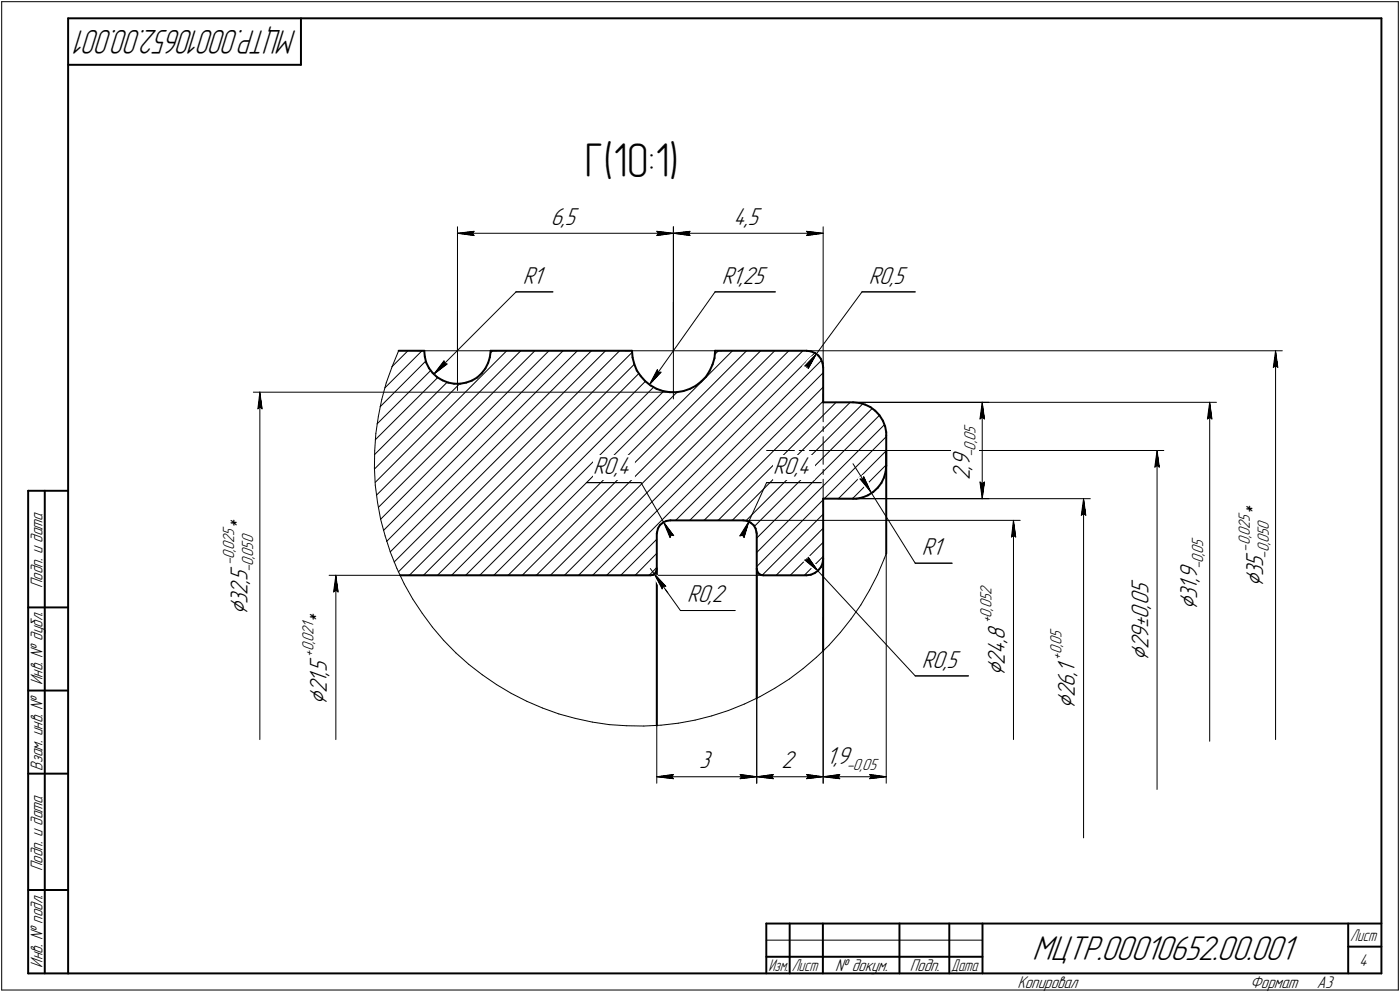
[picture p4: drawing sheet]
<svg xmlns="http://www.w3.org/2000/svg" width="421mm" height="298mm" viewBox="0 0 421 298" stroke-linecap="round" stroke-linejoin="round" font-family="sans-serif">
<defs><g id="words">
<text font-size="14.6" x="175.9" y="53.1">Г(10:1)</text>
<text font-size="10.9" x="310.4" y="288.5">МЦТР.00010652.00.001</text>
<text font-size="10.8" x="89.3" y="9" transform="rotate(-180 89.3 9)">МЦТР.00010652.00.001</text>
<g font-size="8.5">
<text x="379.9" y="176.5" transform="rotate(-90 379.9 176.5)">Ç</text>
<text x="74.4" y="184.9" transform="rotate(-90 74.4 184.9)">Ç</text>
<text x="360.1" y="183.4" transform="rotate(-90 360.1 183.4)">Ç</text>
<text x="302.2" y="203.1" transform="rotate(-90 302.2 203.1)">Ç</text>
<text x="345.4" y="198.6" transform="rotate(-90 345.4 198.6)">Ç</text>
<text x="98.3" y="211.8" transform="rotate(-90 98.3 211.8)">Ç</text>
<text x="323.2" y="213" transform="rotate(-90 323.2 213)">Ç</text>
</g>
<g font-size="7.8">
<text x="165.6" y="67.6">6,5</text>
<text x="220.6" y="67.6">4,5</text>
<text x="157.2" y="85.2">R1</text>
<text x="217.1" y="85.2">R1,25</text>
<text x="261.3" y="85.2">R0,5</text>
<text x="178.4" y="142.5">R0,4</text>
<text x="232.6" y="142.5">R0,4</text>
<text x="291.7" y="141.2" transform="rotate(-90 291.7 141.2)">,</text>
<text x="291.7" y="140.1" transform="rotate(-90 291.7 140.1)">9</text>
<text x="291.7" y="144.3" transform="rotate(-90 291.7 144.3)">2</text>
<text x="74.4" y="160.2" transform="rotate(-90 74.4 160.2)">*</text>
<text x="379.9" y="156.1" transform="rotate(-90 379.9 156.1)">*</text>
<text x="277.3" y="166.7">R1</text>
<text x="360.1" y="174" transform="rotate(-90 360.1 174)">9</text>
<text x="379.9" y="173.1" transform="rotate(-90 379.9 173.1)">3</text>
<text x="379.9" y="170.3" transform="rotate(-90 379.9 170.3)">5</text>
<text x="74.4" y="178.7" transform="rotate(-90 74.4 178.7)">2</text>
<text x="74.4" y="175.5" transform="rotate(-90 74.4 175.5)">,</text>
<text x="74.4" y="174.5" transform="rotate(-90 74.4 174.5)">5</text>
<text x="345.4" y="178.6" transform="rotate(-90 345.4 178.6)">5</text>
<text x="360.1" y="179.9" transform="rotate(-90 360.1 179.9)">3</text>
<text x="360.1" y="177.2" transform="rotate(-90 360.1 177.2)">1</text>
<text x="360.1" y="175" transform="rotate(-90 360.1 175)">,</text>
<text x="74.4" y="181.5" transform="rotate(-90 74.4 181.5)">3</text>
<text x="206.7" y="180.9">R0,2</text>
<text x="345.4" y="182.9" transform="rotate(-90 345.4 182.9)">,</text>
<text x="345.4" y="181.8" transform="rotate(-90 345.4 181.8)">0</text>
<text x="98.3" y="188.4" transform="rotate(-90 98.3 188.4)">*</text>
<text x="345.4" y="192" transform="rotate(-90 345.4 192)">9</text>
<text x="345.4" y="188.8" transform="rotate(-90 345.4 188.8)">±</text>
<text x="345.4" y="186" transform="rotate(-90 345.4 186)">0</text>
<text x="302.2" y="196.5" transform="rotate(-90 302.2 196.5)">4</text>
<text x="302.2" y="193.3" transform="rotate(-90 302.2 193.3)">,</text>
<text x="302.2" y="192.3" transform="rotate(-90 302.2 192.3)">8</text>
<text x="345.4" y="195.2" transform="rotate(-90 345.4 195.2)">2</text>
<text x="98.3" y="203" transform="rotate(-90 98.3 203)">,</text>
<text x="98.3" y="202" transform="rotate(-90 98.3 202)">5</text>
<text x="277.3" y="200.6">R0,5</text>
<text x="302.2" y="199.7" transform="rotate(-90 302.2 199.7)">2</text>
<text x="323.2" y="203.3" transform="rotate(-90 323.2 203.3)">,</text>
<text x="323.2" y="202.2" transform="rotate(-90 323.2 202.2)">1</text>
<text x="98.3" y="208.3" transform="rotate(-90 98.3 208.3)">2</text>
<text x="98.3" y="205.1" transform="rotate(-90 98.3 205.1)">1</text>
<text x="323.2" y="209.6" transform="rotate(-90 323.2 209.6)">2</text>
<text x="323.2" y="206.4" transform="rotate(-90 323.2 206.4)">6</text>
<text x="210.3" y="230.9">3</text>
<text x="235.1" y="230.9">2</text>
<text x="248.6" y="229.6">1,9</text>
</g>
<g font-size="5.4">
<text x="12.8" y="176.7" transform="rotate(-90 12.8 176.7)">Подп. и дата</text>
<text x="12.8" y="205.8" transform="rotate(-90 12.8 205.8)">Инв. № дубл.</text>
<text x="12.8" y="231.6" transform="rotate(-90 12.8 231.6)">Взам. инв. №</text>
<text x="12.8" y="261.7" transform="rotate(-90 12.8 261.7)">Подп. и дата</text>
<text x="12.8" y="290.8" transform="rotate(-90 12.8 290.8)">Инв. № подл.</text>
<text x="251.2" y="291.8">№ докум.</text>
<text x="273.6" y="291.8">Подп.</text>
<text x="408.8" y="290.3">4</text>
<text x="306" y="296.8">Копировал</text>
<text x="376" y="296.8">Формат</text>
<text x="396" y="296.8">A3</text>
</g>
<g font-size="5.3">
<text x="406.1" y="282.8">Лист</text>
<text x="231.1" y="291.8">Изм.</text>
<text x="238.1" y="291.8">Лист</text>
<text x="286.1" y="291.8">Дата</text>
</g>
<g font-size="5.1">
<text x="293.4" y="130.4" transform="rotate(-90 293.4 130.4)">5</text>
<text x="293.4" y="137.2" transform="rotate(-90 293.4 137.2)">-</text>
<text x="293.4" y="135.4" transform="rotate(-90 293.4 135.4)">0</text>
<text x="293.4" y="133.3" transform="rotate(-90 293.4 133.3)">,</text>
<text x="293.4" y="132.6" transform="rotate(-90 293.4 132.6)">0</text>
<text x="70.4" y="161" transform="rotate(-90 70.4 161)">5</text>
<text x="375.8" y="161.8" transform="rotate(-90 375.8 161.8)">,</text>
<text x="375.8" y="161.1" transform="rotate(-90 375.8 161.1)">0</text>
<text x="375.8" y="159" transform="rotate(-90 375.8 159)">2</text>
<text x="375.8" y="156.8" transform="rotate(-90 375.8 156.8)">5</text>
<text x="381.6" y="161" transform="rotate(-90 381.6 161)">5</text>
<text x="381.6" y="159.2" transform="rotate(-90 381.6 159.2)">0</text>
<text x="70.4" y="165.9" transform="rotate(-90 70.4 165.9)">,</text>
<text x="70.4" y="165.2" transform="rotate(-90 70.4 165.2)">0</text>
<text x="70.4" y="163.1" transform="rotate(-90 70.4 163.1)">2</text>
<text x="76.2" y="167.3" transform="rotate(-90 76.2 167.3)">0</text>
<text x="76.2" y="165.2" transform="rotate(-90 76.2 165.2)">5</text>
<text x="76.2" y="163.3" transform="rotate(-90 76.2 163.3)">0</text>
<text x="361.8" y="167.1" transform="rotate(-90 361.8 167.1)">,</text>
<text x="361.8" y="166.4" transform="rotate(-90 361.8 166.4)">0</text>
<text x="361.8" y="164.3" transform="rotate(-90 361.8 164.3)">5</text>
<text x="375.8" y="165.7" transform="rotate(-90 375.8 165.7)">-</text>
<text x="375.8" y="163.9" transform="rotate(-90 375.8 163.9)">0</text>
<text x="381.6" y="167.8" transform="rotate(-90 381.6 167.8)">-</text>
<text x="381.6" y="166" transform="rotate(-90 381.6 166)">0</text>
<text x="381.6" y="163.9" transform="rotate(-90 381.6 163.9)">,</text>
<text x="381.6" y="163.2" transform="rotate(-90 381.6 163.2)">0</text>
<text x="70.4" y="169.9" transform="rotate(-90 70.4 169.9)">-</text>
<text x="70.4" y="168" transform="rotate(-90 70.4 168)">0</text>
<text x="76.2" y="172" transform="rotate(-90 76.2 172)">-</text>
<text x="76.2" y="170.1" transform="rotate(-90 76.2 170.1)">0</text>
<text x="76.2" y="168" transform="rotate(-90 76.2 168)">,</text>
<text x="361.8" y="171.1" transform="rotate(-90 361.8 171.1)">-</text>
<text x="361.8" y="169.3" transform="rotate(-90 361.8 169.3)">0</text>
<text x="298.1" y="178.8" transform="rotate(-90 298.1 178.8)">2</text>
<text x="298.1" y="185.6" transform="rotate(-90 298.1 185.6)">0</text>
<text x="298.1" y="183.5" transform="rotate(-90 298.1 183.5)">,</text>
<text x="298.1" y="182.8" transform="rotate(-90 298.1 182.8)">0</text>
<text x="298.1" y="180.7" transform="rotate(-90 298.1 180.7)">5</text>
<text x="94.3" y="190.8" transform="rotate(-90 94.3 190.8)">2</text>
<text x="94.3" y="188.7" transform="rotate(-90 94.3 188.7)">1</text>
<text x="298.1" y="187.3" transform="rotate(-90 298.1 187.3)">+</text>
<text x="319.2" y="191.7" transform="rotate(-90 319.2 191.7)">5</text>
<text x="94.3" y="197.4" transform="rotate(-90 94.3 197.4)">+</text>
<text x="94.3" y="195.7" transform="rotate(-90 94.3 195.7)">0</text>
<text x="94.3" y="193.6" transform="rotate(-90 94.3 193.6)">,</text>
<text x="94.3" y="192.9" transform="rotate(-90 94.3 192.9)">0</text>
<text x="319.2" y="196.6" transform="rotate(-90 319.2 196.6)">0</text>
<text x="319.2" y="194.5" transform="rotate(-90 319.2 194.5)">,</text>
<text x="319.2" y="193.8" transform="rotate(-90 319.2 193.8)">0</text>
<text x="319.2" y="198.3" transform="rotate(-90 319.2 198.3)">+</text>
<text x="254.7" y="231.4">-0,05</text>
</g>
</g></defs>
<g fill="none" stroke="#000" stroke-width=".59">
<path d="M20.5 5.5v287zM20.5 5.5h395zM20.5 19.5h70zM90.5 5.5v14zM415.5 5.5v287zM119.9 105.4h7.7zM127.6 105.4l.2 1.8zM127.8 107.2l.4 1.8zM128.2 109l.8 1.7zM129 110.7l1.1 1.4zM130.1 112.1l1.4 1.3zM131.5 113.4l1.6 .9z"/>
<path d="M133.1 114.3l1.7 .7zM134.8 115l1.8 .3zM136.6 115.3h1.8zM138.4 115.3l1.8-.3zM140.2 115l1.7-.6zM141.9 114.4l1.6-.9zM143.5 113.5l1.4-1.3zM146 110.7l-1.1 1.5zM146.8 109.1l-.8 1.6zM147.3 107.4l-.5 1.7zM147.6 105.4h42.5zM147.6 105.5l-.3 1.9z"/>
<path d="M147.6 105.5h.1M190.1 105.4l.1 2zM190.2 107.4l.6 2zM190.8 109.4l.7 1.9zM191.5 111.3l1.2 1.7zM192.7 113l1.4 1.6zM194.1 114.6l1.6 1.2zM195.7 115.8l1.7 1zM197.4 116.8l2 .7zM199.4 117.5l2 .4zM201.4 117.9h2.1zM203.5 117.9l2.1-.4z"/>
<path d="M205.6 117.5l1.9-.7zM207.5 116.8l1.8-.9zM209.3 115.9l1.6-1.3zM210.9 114.6l1.4-1.4zM213.4 111.4l-1.1 1.8zM214.3 109.6l-.9 1.8zM214.9 107.6l-.6 2zM215.1 105.6l-.2 2zM215.1 105.4v.2zM215.1 105.4h27.5zM242.6 105.4l1.2 .2zM243.8 105.6l1.3 .5z"/>
<path d="M245.1 106.1l1 .7zM246.1 106.8l.8 1.1zM246.9 107.9l.5 1.2zM247.4 109.1l.2 1.3zM247.6 110.4v10.5zM247.6 120.9h8.9zM256.5 120.9l1.9 .2zM258.4 121.1l1.8 .5zM260.2 121.6l1.6 .7zM261.8 122.3l1.4 1.1zM263.2 123.4l1.3 1.4zM264.5 124.8l1 1.6z"/>
<path d="M265.5 126.4l.7 1.7zM266.2 128.1l.3 1.8zM266.5 135.4v31zM266.5 130.9v9zM266.5 129.9v1zM266.5 139.9l-.1 1.8zM8.5 147.5v145zM8.5 147.5h12zM13.5 147.5v145zM197.6 159.9l-.1 .5zM197.9 158.8l-.3 1.1zM198.5 157.8l.9-.7z"/>
<path d="M198.5 157.8l-.6 1zM199.4 157.1l1-.6zM200.4 156.5l1.2-.1zM201.6 156.4h21.9zM223.5 156.4l1.2 .1zM224.7 156.5l1 .6zM225.7 157.1l1 .7zM226.7 157.8l.5 1zM227.2 158.8l.3 1.1zM227.5 159.9l.1 .5zM247.6 149.9v45.8zM247.6 149.9h8.9z"/>
<path d="M256.5 149.9h1.1zM257.6 149.9l1.7-.4zM259.3 149.5l1.7-.7zM261 148.8l1.6-1zM262.6 147.8l1.4-1.2zM265.1 145.1l-1.1 1.5zM265.9 143.5l-.8 1.6zM266.4 141.7l-.5 1.8zM120.3 172.9h75.3zM195.6 172.9l.6-.1zM196.2 172.8l.7-.4zM197.4 171.7l-.5 .7z"/>
<path d="M197.5 160.4v57.6zM197.5 170.9l-.1 .8zM227.6 160.4v49.5zM227.6 170.9l.2 .8zM227.8 171.7l.4 .7zM228.2 172.4l.7 .4zM228.9 172.8l.6 .1zM229.5 172.9h13.1zM242.6 172.9l1.2-.2zM243.8 172.7l1.2-.5zM245 172.2l1-.8zM246.9 170.4l-.9 1z"/>
<path d="M247.4 169.2l-.5 1.2zM247.6 167.9l-.2 1.3zM8.5 182.5h12zM8.5 207.5h12zM8.5 232.5h12zM8.5 267.5h12zM230.5 277.5h185zM230.5 277.5v15zM237.5 277.5v15zM247.5 277.5v15zM270.5 277.5v15zM285.5 277.5v15z"/>
<path d="M295.5 277.5v15zM405.5 277.5v15zM8.5 292.5h12zM20.5 292.5h395zM230.5 287.5h7zM237.5 287.5h10zM247.5 287.5h23zM270.5 287.5h15zM285.5 287.5h10zM405.5 284.5h10z"/>
</g>
<g fill="none" stroke="#000" stroke-width=".3">
<path d="M.5 .5v297zM.5 .5h420zM420.5 .5v297zM137.6 68.2v37.2zM137.6 70.1l5-.6zM137.6 70.1l5 .7zM137.6 70.1h64.9zM142.1 70.1l.5 .7zM142.6 69.5l-.5 .6zM197.5 70.8l5-.7zM197.5 69.5l.5 .6zM197.5 69.5l5 .6z"/>
<path d="M198 70.1l-.5 .7zM202.5 68.2v37.2zM202.5 70.1l5-.6zM202.5 70.1l5 .7zM202.5 70.1h45.1zM207.1 70.1l.4 .7zM207.5 69.5l-.4 .6zM242.6 70.8l5-.7zM242.6 69.5l.5 .6zM242.6 69.5l5 .6zM243.1 70.1l-.5 .7zM247.6 68.2v42.2z"/>
<path d="M137.6 93.4v12zM155.2 87.7h11.1zM155.2 87.7l-24.7 24.7zM202.5 90.8v14.6zM215.1 87.7h18.1zM215.1 87.7l-19.8 27.9zM259.2 87.7l-13.7 18.6zM259.2 87.7h16.1zM76.2 117.9h126.3zM78.1 117.9l.7 5zM78.1 117.9l-.5 5zM78.1 117.9v104.3z"/>
<path d="M115.7 116.6l11.2-11.2zM116.2 115.1l-1.4 5zM117.9 110.2l4.8-4.8zM117.9 110.2l-1.7 4.9zM119.9 105.4l-2 4.8zM125.6 105.4h12zM130.5 112.4l4-3zM133.5 108.5l-3 3.9zM133.5 108.5l.2 .8zM133.7 109.3l.8 .1zM137.6 105.4v11.9zM137.6 105.4h11.9z"/>
<path d="M147.6 106l.6-.6zM188 105.4h14.5zM190.8 109.5l-63.5 63.4zM192.1 112.3l-60.5 60.6zM196.6 116.3l-56.6 56.6zM197.7 111.1l-2.4 4.5zM197.7 111.1l.3 .8zM198 111.9l.8-.1zM198.8 111.8l-3.5 3.8zM199.6 117.5l-55.3 55.4zM202.5 105.4v14.5zM202.5 105.4h14.6z"/>
<path d="M215.1 106.4l1-1zM242.1 110h.7zM242.6 105.4h143.1zM242.8 110l.3 .7zM245.5 106.3l-2.4 4.4zM245.5 106.3l-3.4 3.7zM245.5 106.3l-2.9 4.1zM247.6 118.4v8.3zM382.9 110.4l.7-.5zM383.6 105.4l.7 5zM383.6 109.9l.7 .5zM383.6 105.4l-.7 5z"/>
<path d="M383.6 105.4v116.8zM77.6 122.9l.5-.6zM78.1 122.3l.7 .6zM112.6 136.7l21.9-21.8zM112.7 135.5l-.1 5.1zM112.9 132.2l18.8-18.7zM113 130.3l-.3 5.2zM113.4 127.4l16.1-16.1zM113.8 125.1l-.8 5.2zM114.3 122.3l13.7-13.8zM114.8 120.1l-1 5zM230.5 135.4h8.4z"/>
<path d="M240.4 135.4h1.5zM243.4 135.4h4.2zM247.6 135.4h4.1zM247.6 135.4v4.1zM247.6 128.2v1.5zM247.6 131.2v4.2zM247.6 120.6l-35.8 35.8zM247.6 135.4h102.4zM253.2 135.4h1.6zM256.2 135.4h8.4zM256.5 120.9h40.9zM256.5 139.4l5.4 8.4z"/>
<path d="M258.6 120.9h107.2zM294.7 125.9l.7-.5zM295.4 120.9l.7 5zM295.4 125.4l.7 .5zM295.4 120.9l-.7 5zM295.4 120.9v29zM348 135.4l.7 5zM348 139.9l.7 .5zM348 135.4l-.7 5zM348 135.4v101.8zM363.1 125.9l.7-.5zM363.8 120.9l.7 5z"/>
<path d="M363.8 125.4l.7 .5zM363.8 120.9l-.7 5zM363.8 120.9v101.9zM112.6 140.6l.3 5.2zM112.6 141l25.6-25.6zM112.9 145.8l.6 5.2zM112.9 144.9l39.5-39.5zM113.2 148.8l43.4-43.4zM113.5 151l1 5zM113.8 152.5l47.1-47.1zM114.5 156l1.3 5zM114.5 156l50.6-50.6z"/>
<path d="M115.3 159.4l54-54zM176.4 145h16.4zM192.8 145l6.8 11.9zM199.6 156.9l3 4.1zM199.6 156.9l1.9 4.6zM199.6 156.9l2 3.5zM203.2 156.4l44.4-44.4zM207.4 156.4l40.2-40.1zM216 156.4l35.5-35.5zM220.2 156.4l35.5-35.5zM223.5 156.4h83.3zM224.4 156.5l35.1-35.2z"/>
<path d="M225.2 156.7l-1.4 4.8zM225.2 156.7l-2.7 4.3zM225.2 156.7l-1.7 3.7zM226.9 158.2l35.4-35.4zM230.5 145l-5.3 11.7zM230.5 145h16.5zM247.6 144v8.4zM247.6 141.1v1.5zM247.6 150.2l-20 20.1zM247.9 149.9l18.6-18.7zM252.1 149.9h75.8zM252.1 149.9l14.4-14.4z"/>
<path d="M256.4 149.9l10.1-10.2zM256.5 149.9h40.9zM258.7 143.9l3.2 3.9zM258.7 143.9l.8 .1zM259.8 143.3l-.3 .7zM259.8 143.3l2.1 4.5zM261.9 147.8l13.4 21.4zM263 147.6l1.2-1.3zM294.7 144.9l.7 5zM294.7 144.9l.7 .5zM295.4 145.4l.7-.5zM296.1 144.9l-.7 5z"/>
<path d="M304.8 156.4l.7 5zM304.8 156.4l-.6 5zM304.8 156.4v65.8zM325.2 154.9l.7-.6zM325.9 149.9l.7 5zM325.9 154.3l.7 .6zM325.9 149.9l-.7 5zM325.9 149.9v101.9zM347.3 140.4l.7-.5zM99 172.9h130.5zM100.3 177.9l.7-.5zM101 172.9l.7 5z"/>
<path d="M101 177.4l.7 .5zM101 172.9l-.7 5zM101 172.9v49.3zM115.8 161l1.6 5zM116.2 162.7l57.5-57.3zM117.3 165.9l60.6-60.5zM117.4 166l2 4.9zM118.5 168.9l63.6-63.5zM119.4 170.9l2.2 4.6zM119.8 171.9l66.6-66.5zM121.6 175.5l2.5 4.5zM123.1 172.9l67-67z"/>
<path d="M135.8 172.9l58.3-58.3zM148.5 172.9l55.1-55zM152.8 172.9l67.5-67.5zM157.1 172.9l67.4-67.5zM161.3 172.9l67.5-67.5zM165.5 172.9l67.5-67.5zM169.8 172.9l67.4-67.5zM174 172.9l67.5-67.5zM178.2 172.9l66.8-66.8zM182.5 172.9l64.6-64.6zM186.7 172.9l10.8-10.8zM195.6 170.9l1.2 1.6z"/>
<path d="M196.8 172.5l7.8 11zM196.8 172.5l2.3 4.5zM196.8 172.5l3.4 3.7zM196.8 172.5l4 5.6zM197.5 170.5l-2.3 2.4zM197.5 166.3l-6.5 6.6zM197.5 170.9v64.5zM199.4 176.1l-.3 .9zM199.4 176.1l.8 .1zM201.8 160.8l.8 .2zM201.8 160.8l-.3 .7zM222.5 161l.9-.1z"/>
<path d="M223.4 160.9l.4 .6zM227.6 166l38.4-38.4zM227.6 161.7l36.9-36.9zM227.6 170.9v64.5zM229.2 172.9l18.4-18.4zM233.4 172.9l14.2-14.2zM241.9 172.9l5.7-5.7zM242.1 168.3l3.9 3.2zM242.1 168.3l.8-.1zM242.6 167.9l3.4 3.6zM243.1 167.5l-.2 .7zM243.1 167.5l2.9 4z"/>
<path d="M246 171.5l29.3 31.6zM247.6 163l-9.9 9.9zM247.6 167.9v67.5zM261.5 177.3l-2.6 4.5zM263.9 172.7l-2.4 4.6zM265.9 167.9l-2 4.8zM266.5 166.4l-.6 1.5zM266.5 166.4v69zM275.3 169.2h11zM304.2 161.4l.6-.5zM304.8 160.9l.7 .5zM124.1 180l2.9 4.3z"/>
<path d="M127 184.3l3 4.2zM130 188.5l3.4 3.9zM133.4 192.4l3.7 3.8zM137.1 196.2l3.9 3.4zM141 199.6l4 3.2zM204.6 183.5h16.5zM245.5 197.5l3.8-3.5zM247.6 185.5v49.9zM252.7 190.1l-3.4 3.9zM255.9 186l-3.2 4.1zM258.9 181.8l-3 4.2zM145 202.8l4.4 2.9z"/>
<path d="M149.4 205.7l4.4 2.7zM153.8 208.4l4.6 2.3zM158.4 210.7l4.8 2.1zM163.2 212.8l4.9 1.7zM168.1 214.5l5 1.4zM173.1 215.9l5 1.1zM178.1 217l5.1 .8zM183.2 217.8l5.3 .3zM188.5 218.1l5.1 .1zM193.6 218.2l5.2-.3zM198.8 217.9l5.2-.6zM204 217.3l5-.9z"/>
<path d="M209 216.4l5-1.3zM214 215.1l5-1.6zM219 213.5l4.9-1.9zM223.9 211.6l4.6-2.2zM228.5 209.4l4.5-2.6zM233 206.8l4.4-2.8zM237.4 204l4.2-3.1zM241.6 200.9l3.9-3.4zM275.3 203.1h16zM197.5 233.4l5-.7zM197.5 233.4l5 .6zM197.5 233.4h30.1z"/>
<path d="M202 233.4l.5 .6zM202.5 232.7l-.5 .7zM222.6 234l5-.6zM222.6 232.7l.4 .7zM222.6 232.7l5 .7zM223 233.4l-.4 .6zM227.6 233.4l5-.7zM227.6 233.4l5 .6zM227.6 233.4h20zM232.1 233.4l.5 .6zM232.6 232.7l-.5 .7zM242.6 234l5-.6z"/>
<path d="M242.6 232.7l.5 .7zM242.6 232.7l5 .7zM243.1 233.4l-.5 .6zM247.6 233.4l5-.7zM247.6 233.4l5 .6zM247.6 233.4h18.9zM252.1 233.4l.5 .6zM252.6 232.7l-.5 .7zM261.5 234l5-.6zM261.5 232.7l.5 .7zM261.5 232.7l5 .7zM262 233.4l-.5 .6z"/>
<path d="M.5 297.5h420zM230.5 282.5h65z"/>
</g>
<g fill="#fff" stroke="#fff" stroke-width=".3">
<path d="M175.9 41.9h28.3zM175.9 42h28.3zM175.9 42.1h28.3zM175.9 42.2h28.3zM175.9 42.2h28.3zM175.9 42.3h28.3zM175.9 42.4h28.3zM175.9 42.5h28.3zM175.9 42.6h28.3zM175.9 42.7h28.3zM175.9 42.8h28.3zM175.9 42.8h28.3zM175.9 42.9h28.3zM175.9 43h28.3zM175.9 43.1h28.3zM175.9 43.2h28.3zM175.9 43.3h28.3zM175.9 43.3h28.3zM175.9 43.4h28.3zM175.9 43.5h28.3zM175.9 43.6h28.3zM175.9 43.7h28.3zM175.9 43.8h28.3zM175.9 43.9h28.3zM175.9 43.9h28.3zM175.9 44h28.3zM175.9 44.1h28.3zM175.9 44.2h28.3zM175.9 44.3h28.3zM175.9 44.4h28.3zM175.9 44.4h28.3zM175.9 44.5h28.3zM175.9 44.6h28.3zM175.9 44.7h28.3zM175.9 44.8h28.3zM175.9 44.9h28.3zM175.9 45h28.3zM175.9 45h28.3zM175.9 45.1h28.3zM175.9 45.2h28.3zM175.9 45.3h28.3zM175.9 45.4h28.3zM175.9 45.5h28.3zM175.9 45.6h28.3zM175.9 45.6h28.3zM175.9 45.7h28.3zM175.9 45.8h28.3zM175.9 45.9h28.3zM175.9 46h28.3zM175.9 46.1h28.3zM175.9 46.1h28.3zM175.9 46.2h28.3zM175.9 46.3h28.3zM175.9 46.4h28.3zM175.9 46.5h28.3zM175.9 46.6h28.3zM175.9 46.7h28.3zM175.9 46.7h28.3zM175.9 46.8h28.3zM175.9 46.9h28.3zM175.9 47h28.3zM175.9 47.1h28.3zM175.9 47.2h28.3zM175.9 47.2h28.3zM175.9 47.3h28.3zM175.9 47.4h28.3zM175.9 47.5h28.3zM175.9 47.6h28.3zM175.9 47.7h28.3zM175.9 47.8h28.3zM175.9 47.8h28.3zM175.9 47.9h28.3zM175.9 48h28.3zM175.9 48.1h28.3zM175.9 48.2h28.3zM175.9 48.3h28.3zM175.9 48.3h28.3zM175.9 48.4h28.3zM175.9 48.5h28.3zM175.9 48.6h28.3zM175.9 48.7h28.3zM175.9 48.8h28.3zM175.9 48.9h28.3zM175.9 48.9h28.3zM175.9 49h28.3zM175.9 49.1h28.3zM175.9 49.2h28.3zM175.9 49.3h28.3zM175.9 49.4h28.3zM175.9 49.4h28.3zM175.9 49.5h28.3zM175.9 49.6h28.3zM175.9 49.7h28.3zM175.9 49.8h28.3zM175.9 49.9h28.3zM175.9 50h28.3zM175.9 50h28.3zM175.9 50.1h28.3zM175.9 50.2h28.3zM175.9 50.3h28.3zM175.9 50.4h28.3zM175.9 50.5h28.3zM175.9 50.5h28.3zM175.9 50.6h28.3zM175.9 50.7h28.3zM175.9 50.8h28.3zM175.9 50.9h28.3zM175.9 51h28.3zM175.9 51.1h28.3zM175.9 51.1h28.3zM175.9 51.2h28.3zM175.9 51.3h28.3zM175.9 51.4h28.3zM175.9 51.5h28.3zM175.9 51.6h28.3zM175.9 51.6h28.3zM175.9 51.7h28.3zM175.9 51.8h28.3zM175.9 51.9h28.3zM175.9 52h28.3zM175.9 52.1h28.3zM175.9 52.2h28.3zM175.9 52.2h28.3zM175.9 52.3h28.3zM175.9 52.4h28.3zM175.9 52.5h28.3zM175.9 52.6h28.3zM175.9 52.7h28.3zM175.9 52.7h28.3zM175.9 52.8h28.3zM175.9 52.9h28.3zM175.9 53h28.3zM175.9 53.1h28.3zM175.9 53.2h28.3zM175.9 53.3h28.3zM175.9 53.3h28.3zM175.9 53.4h28.3zM175.9 53.5h28.3zM175.9 53.6h28.3zM175.9 53.7h28.3zM175.9 53.8h28.3zM175.9 53.8h28.3zM175.9 53.9h28.3zM175.9 54h28.3zM175.9 54.1h28.3zM175.9 54.2h28.3zM175.9 54.3h28.3zM175.9 54.4h28.3zM175.9 54.4h28.3zM175.9 54.5h28.3zM175.9 54.6h28.3zM175.9 54.7h28.3zM175.9 54.8h28.3zM175.9 54.9h28.3zM175.9 54.9h28.3zM175.9 55h28.3zM175.9 55.1h28.3zM175.9 55.2h28.3zM175.9 55.3h28.3zM175.9 55.4h28.3zM175.9 55.5h28.3zM175.9 55.5h28.3zM175.9 55.6h28.3zM175.9 55.7h28.3zM175.9 55.8h28.3zM175.9 55.9h28.3zM175.9 56h28.3zM175.9 56h28.3z"/>
<path d="M197.5 110.5h.2zM197.4 110.6h.4zM197.4 110.7h.6zM197.4 110.7h.6zM197.4 110.8h.8zM197.3 110.9h1zM197.3 111h1.2zM197.2 111.1h1.3zM197.2 111.2h1.5zM197.1 111.3h1.7zM197.1 111.3h1.8zM197 111.4h2zM196.9 111.5h2.2zM196.9 111.6h2.3zM196.8 111.7h2.5zM196.8 111.8h2.6zM196.8 111.8h2.7zM196.8 111.9h2.7zM196.7 112h2.7zM196.7 112.1h2.6zM196.6 112.2h2.6zM196.6 112.3h2.5zM196.5 112.4h2.6zM196.5 112.4h2.5zM196.4 112.5h2.5zM196.3 112.6h2.5zM196.3 112.7h2.4zM196.3 112.8h2.3zM196.3 112.9h2.2zM196.2 112.9h2.3zM196.2 113h2.2zM196.1 113.1h2.2zM196.1 113.2h2.1zM196 113.3h2.2zM196 113.4h2.1zM195.9 113.5h2.1zM195.9 113.5h2.1zM195.8 113.6h2.1zM195.7 113.7h2.1zM195.7 113.8h2zM195.7 113.9h1.9zM195.7 114h1.8zM195.7 114h1.7zM195.7 114.1h1.7zM195.7 114.2h1.6zM195.7 114.3h1.5zM195.7 114.4h1.4zM195.6 114.5h1.4zM195.6 114.6h1.3zM195.6 114.6h1.2zM195.6 114.7h1.1zM195.6 114.8h1zM195.5 114.9h.9zM195.5 115h.8zM195.5 115.1h.7zM195.5 115.1h.5zM195.4 115.2h.5zM195.4 115.3h.3zM195.4 115.4h.3z"/>
<path d="M217.1 79.6h14zM217.1 79.7h14zM217.1 79.8h14zM217.1 79.8h14zM217.1 79.9h14zM217.1 80h14zM217.1 80.1h14zM217.1 80.2h14zM217.1 80.3h14zM217.1 80.3h14zM217.1 80.4h14zM217.1 80.5h14zM217.1 80.6h14zM217.1 80.7h14zM217.1 80.8h14zM217.1 80.9h14zM217.1 80.9h14zM217.1 81h14zM217.1 81.1h14zM217.1 81.2h14zM217.1 81.3h14zM217.1 81.4h14zM217.1 81.4h14zM217.1 81.5h14zM217.1 81.6h14zM217.1 81.7h14zM217.1 81.8h14zM217.1 81.9h14zM217.1 82h14zM217.1 82h14zM217.1 82.1h14zM217.1 82.2h14zM217.1 82.3h14zM217.1 82.4h14zM217.1 82.5h14zM217.1 82.5h14zM217.1 82.6h14zM217.1 82.7h14zM217.1 82.8h14zM217.1 82.9h14zM217.1 83h14zM217.1 83.1h14zM217.1 83.1h14zM217.1 83.2h14zM217.1 83.3h14zM217.1 83.4h14zM217.1 83.5h14zM217.1 83.6h14zM217.1 83.7h14zM217.1 83.7h14zM217.1 83.8h14zM217.1 83.9h14zM217.1 84h14zM217.1 84.1h14zM217.1 84.2h14zM217.1 84.2h14zM217.1 84.3h14zM217.1 84.4h14zM217.1 84.5h14zM217.1 84.6h14zM217.1 84.7h14zM217.1 84.8h14zM217.1 84.8h14zM217.1 84.9h14zM217.1 85h14zM217.1 85.1h14zM217.1 85.2h14zM217.1 85.3h14zM217.1 85.3h14zM217.1 85.4h14zM217.1 85.5h14zM217.1 85.6h14zM217.1 85.7h14zM217.1 85.8h14zM217.1 85.9h14zM217.1 85.9h14zM217.1 86h14zM217.1 86.1h14zM217.1 86.2h14zM217.1 86.3h14zM217.1 86.4h14zM217.1 86.4h14zM217.1 86.5h14zM217.1 86.6h14z"/>
<path d="M245.3 106.5h.2zM245.1 106.6h.4zM245 106.7h.4zM244.9 106.8h.5zM244.7 106.8h.7zM244.6 106.9h.8zM244.4 107h1zM244.3 107.1h1.1zM244.2 107.2h1.2zM244 107.3h1.3zM243.8 107.4h1.5zM243.8 107.4h1.5zM243.8 107.5h1.5zM243.7 107.6h1.5zM243.6 107.7h1.6zM243.5 107.8h1.7zM243.4 107.9h1.8zM243.3 107.9h1.8zM243.2 108h1.9zM243.2 108.1h1.9zM243.1 108.2h1.9zM243 108.3h2zM242.9 108.4h2zM242.8 108.5h2.1zM242.7 108.5h2.2zM242.7 108.6h2.2zM242.6 108.7h2.2zM242.6 108.8h2.2zM242.5 108.9h2.2zM242.4 109h2.3zM242.3 109.1h2.3zM242.2 109.1h2.4zM242.1 109.2h2.4zM242.1 109.3h2.3zM242 109.4h2.4zM241.9 109.5h2.4zM241.8 109.6h2.5zM241.7 109.6h2.6zM241.6 109.7h2.7zM241.6 109.8h2.6zM241.5 109.9h2.7zM241.4 110h2.7zM241.3 110.1h2.8zM241.5 110.2h2.5zM241.6 110.2h2.4zM241.7 110.3h2.2zM241.8 110.4h2zM241.9 110.5h1.9zM242.1 110.6h1.7zM242.1 110.7h1.7zM242.2 110.7h1.5zM242.4 110.8h1.3zM242.5 110.9h1.1zM242.6 111h1zM242.7 111.1h.8zM242.8 111.2h.7zM242.9 111.3h.5zM243.1 111.3h.3zM243.2 111.4h.1z"/>
<path d="M261.3 79.6h12zM261.3 79.7h12zM261.3 79.8h12zM261.3 79.8h12zM261.3 79.9h12zM261.3 80h12zM261.3 80.1h12zM261.3 80.2h12zM261.3 80.3h12zM261.3 80.3h12zM261.3 80.4h12zM261.3 80.5h12zM261.3 80.6h12zM261.3 80.7h12zM261.3 80.8h12zM261.3 80.9h12zM261.3 80.9h12zM261.3 81h12zM261.3 81.1h12zM261.3 81.2h12zM261.3 81.3h12zM261.3 81.4h12zM261.3 81.4h12zM261.3 81.5h12zM261.3 81.6h12zM261.3 81.7h12zM261.3 81.8h12zM261.3 81.9h12zM261.3 82h12zM261.3 82h12zM261.3 82.1h12zM261.3 82.2h12zM261.3 82.3h12zM261.3 82.4h12zM261.3 82.5h12zM261.3 82.5h12zM261.3 82.6h12zM261.3 82.7h12zM261.3 82.8h12zM261.3 82.9h12zM261.3 83h12zM261.3 83.1h12zM261.3 83.1h12zM261.3 83.2h12zM261.3 83.3h12zM261.3 83.4h12zM261.3 83.5h12zM261.3 83.6h12zM261.3 83.7h12zM261.3 83.7h12zM261.3 83.8h12zM261.3 83.9h12zM261.3 84h12zM261.3 84.1h12zM261.3 84.2h12zM261.3 84.2h12zM261.3 84.3h12zM261.3 84.4h12zM261.3 84.5h12zM261.3 84.6h12zM261.3 84.7h12zM261.3 84.8h12zM261.3 84.8h12zM261.3 84.9h12zM261.3 85h12zM261.3 85.1h12zM261.3 85.2h12zM261.3 85.3h12zM261.3 85.3h12zM261.3 85.4h12zM261.3 85.5h12zM261.3 85.6h12zM261.3 85.7h12zM261.3 85.8h12zM261.3 85.9h12zM261.3 85.9h12zM261.3 86h12zM261.3 86.1h12zM261.3 86.2h12zM261.3 86.3h12zM261.3 86.4h12zM261.3 86.4h12zM261.3 86.5h12zM261.3 86.6h12z"/>
<path d="M199.6 157.1h.2zM199.6 157.1h.3zM199.6 157.2h.5zM199.6 157.3h.6zM199.6 157.4h.6zM199.6 157.5h.7zM199.7 157.6h.8zM199.7 157.6h.9zM199.7 157.7h1zM199.7 157.8h1.1zM199.7 157.9h1.2zM199.7 158h1.3zM199.7 158.1h1.4zM199.7 158.2h1.5zM199.8 158.2h1.5zM199.8 158.3h1.5zM199.8 158.4h1.6zM199.8 158.5h1.6zM199.8 158.6h1.7zM199.8 158.7h1.8zM199.8 158.7h1.9zM199.8 158.8h1.9zM199.9 158.9h1.9zM199.9 159h1.9zM200 159.1h1.9zM200 159.2h2zM200.1 159.3h1.9zM200.1 159.3h2zM200.1 159.4h2.1zM200.2 159.5h2.1zM200.2 159.6h2.1zM200.2 159.7h2.2zM200.2 159.8h2.2zM200.2 159.9h2.3zM200.3 159.9h2.2zM200.3 160h2.3zM200.4 160.1h2.3zM200.4 160.2h2.4zM200.5 160.3h2.4zM200.5 160.4h2.4zM200.5 160.4h2.4zM200.6 160.5h2.4zM200.6 160.6h2.5zM200.7 160.7h2.4zM200.7 160.8h2.5zM200.7 160.9h2.6zM200.7 161h2.7zM200.7 161h2.7zM200.8 161.1h2.5zM200.8 161.2h2.3zM200.9 161.3h2.1zM200.9 161.4h2zM200.9 161.5h1.8zM201 161.5h1.6zM201 161.6h1.4zM201.1 161.7h1.2zM201.1 161.8h1.1zM201.1 161.9h.9zM201.2 162h.6zM201.2 162.1h.6zM201.3 162.1h.3zM201.3 162.2h.1z"/>
<path d="M178.4 136.9h12.4zM178.4 137h12.4zM178.4 137.1h12.4zM178.4 137.2h12.4zM178.4 137.2h12.4zM178.4 137.3h12.4zM178.4 137.4h12.4zM178.4 137.5h12.4zM178.4 137.6h12.4zM178.4 137.7h12.4zM178.4 137.8h12.4zM178.4 137.8h12.4zM178.4 137.9h12.4zM178.4 138h12.4zM178.4 138.1h12.4zM178.4 138.2h12.4zM178.4 138.3h12.4zM178.4 138.3h12.4zM178.4 138.4h12.4zM178.4 138.5h12.4zM178.4 138.6h12.4zM178.4 138.7h12.4zM178.4 138.8h12.4zM178.4 138.9h12.4zM178.4 138.9h12.4zM178.4 139h12.4zM178.4 139.1h12.4zM178.4 139.2h12.4zM178.4 139.3h12.4zM178.4 139.4h12.4zM178.4 139.4h12.4zM178.4 139.5h12.4zM178.4 139.6h12.4zM178.4 139.7h12.4zM178.4 139.8h12.4zM178.4 139.9h12.4zM178.4 140h12.4zM178.4 140h12.4zM178.4 140.1h12.4zM178.4 140.2h12.4zM178.4 140.3h12.4zM178.4 140.4h12.4zM178.4 140.5h12.4zM178.4 140.5h12.4zM178.4 140.6h12.4zM178.4 140.7h12.4zM178.4 140.8h12.4zM178.4 140.9h12.4zM178.4 141h12.4zM178.4 141.1h12.4zM178.4 141.1h12.4zM178.4 141.2h12.4zM178.4 141.3h12.4zM178.4 141.4h12.4zM178.4 141.5h12.4zM178.4 141.6h12.4zM178.4 141.6h12.4zM178.4 141.7h12.4zM178.4 141.8h12.4zM178.4 141.9h12.4zM178.4 142h12.4zM178.4 142.1h12.4zM178.4 142.2h12.4zM178.4 142.2h12.4zM178.4 142.3h12.4zM178.4 142.4h12.4zM178.4 142.5h12.4zM178.4 142.6h12.4zM178.4 142.7h12.4zM178.4 142.7h12.4zM178.4 142.8h12.4zM178.4 142.9h12.4zM178.4 143h12.4zM178.4 143.1h12.4zM178.4 143.2h12.4zM178.4 143.3h12.4zM178.4 143.3h12.4zM178.4 143.4h12.4zM178.4 143.5h12.4zM178.4 143.6h12.4zM178.4 143.7h12.4zM178.4 143.8h12.4zM178.4 143.8h12.4zM178.4 143.9h12.4zM178.4 144h12.4z"/>
<path d="M225 156.9h.2zM225 157h.2zM224.9 157.1h.3zM224.8 157.1h.4zM224.7 157.2h.5zM224.6 157.3h.6zM224.5 157.4h.7zM224.5 157.5h.7zM224.4 157.6h.8zM224.3 157.6h.9zM224.2 157.7h1zM224.1 157.8h1.1zM224 157.9h1.2zM223.9 158h1.3zM223.8 158.1h1.4zM223.8 158.2h1.4zM223.7 158.2h1.5zM223.7 158.3h1.5zM223.6 158.4h1.6zM223.5 158.5h1.7zM223.5 158.6h1.7zM223.4 158.7h1.7zM223.4 158.7h1.7zM223.4 158.8h1.7zM223.3 158.9h1.8zM223.3 159h1.7zM223.2 159.1h1.8zM223.1 159.2h1.9zM223.1 159.3h1.9zM223 159.3h2zM223 159.4h2zM222.9 159.5h2zM222.8 159.6h2.1zM222.8 159.7h2.1zM222.8 159.8h2zM222.7 159.9h2.1zM222.7 159.9h2.1zM222.6 160h2.2zM222.6 160.1h2.1zM222.5 160.2h2.2zM222.4 160.3h2.3zM222.4 160.4h2.2zM222.3 160.4h2.3zM222.2 160.5h2.4zM222.2 160.6h2.3zM222.2 160.7h2.3zM222.2 160.8h2.3zM222.1 160.9h2.4zM222 161h2.5zM222 161h2.5zM221.9 161.1h2.6zM221.8 161.2h2.6zM222.1 161.3h2.3zM222.2 161.4h2.2zM222.4 161.5h1.9zM222.6 161.5h1.7zM222.8 161.6h1.5zM222.9 161.7h1.3zM223.2 161.8h1zM223.4 161.9h.8zM223.5 162h.6zM223.7 162.1h.4zM223.9 162.1h.2z"/>
<path d="M232.6 136.9h12.3zM232.6 137h12.3zM232.6 137.1h12.3zM232.6 137.2h12.3zM232.6 137.2h12.3zM232.6 137.3h12.3zM232.6 137.4h12.3zM232.6 137.5h12.3zM232.6 137.6h12.3zM232.6 137.7h12.3zM232.6 137.8h12.3zM232.6 137.8h12.3zM232.6 137.9h12.3zM232.6 138h12.3zM232.6 138.1h12.3zM232.6 138.2h12.3zM232.6 138.3h12.3zM232.6 138.3h12.3zM232.6 138.4h12.3zM232.6 138.5h12.3zM232.6 138.6h12.3zM232.6 138.7h12.3zM232.6 138.8h12.3zM232.6 138.9h12.3zM232.6 138.9h12.3zM232.6 139h12.3zM232.6 139.1h12.3zM232.6 139.2h12.3zM232.6 139.3h12.3zM232.6 139.4h12.3zM232.6 139.4h12.3zM232.6 139.5h12.3zM232.6 139.6h12.3zM232.6 139.7h12.3zM232.6 139.8h12.3zM232.6 139.9h12.3zM232.6 140h12.3zM232.6 140h12.3zM232.6 140.1h12.3zM232.6 140.2h12.3zM232.6 140.3h12.3zM232.6 140.4h12.3zM232.6 140.5h12.3zM232.6 140.5h12.3zM232.6 140.6h12.3zM232.6 140.7h12.3zM232.6 140.8h12.3zM232.6 140.9h12.3zM232.6 141h12.3zM232.6 141.1h12.3zM232.6 141.1h12.3zM232.6 141.2h12.3zM232.6 141.3h12.3zM232.6 141.4h12.3zM232.6 141.5h12.3zM232.6 141.6h12.3zM232.6 141.6h12.3zM232.6 141.7h12.3zM232.6 141.8h12.3zM232.6 141.9h12.3zM232.6 142h12.3zM232.6 142.1h12.3zM232.6 142.2h12.3zM232.6 142.2h12.3zM232.6 142.3h12.3zM232.6 142.4h12.3zM232.6 142.5h12.3zM232.6 142.6h12.3zM232.6 142.7h12.3zM232.6 142.7h12.3zM232.6 142.8h12.3zM232.6 142.9h12.3zM232.6 143h12.3zM232.6 143.1h12.3zM232.6 143.2h12.3zM232.6 143.3h12.3zM232.6 143.3h12.3zM232.6 143.4h12.3zM232.6 143.5h12.3zM232.6 143.6h12.3zM232.6 143.7h12.3zM232.6 143.8h12.3zM232.6 143.8h12.3zM232.6 143.9h12.3zM232.6 144h12.3z"/>
<path d="M248.6 224h16.9zM248.6 224.1h16.9zM248.6 224.2h16.9zM248.6 224.3h16.9zM248.6 224.4h16.9zM248.6 224.5h16.9zM248.6 224.5h16.9zM248.6 224.6h16.9zM248.6 224.7h16.9zM248.6 224.8h16.9zM248.6 224.9h16.9zM248.6 225h16.9zM248.6 225h16.9zM248.6 225.1h16.9zM248.6 225.2h16.9zM248.6 225.3h16.9zM248.6 225.4h16.9zM248.6 225.5h16.9zM248.6 225.6h16.9zM248.6 225.6h16.9zM248.6 225.7h16.9zM248.6 225.8h16.9zM248.6 225.9h16.9zM248.6 226h16.9zM248.6 226.1h16.9zM248.6 226.1h16.9zM248.6 226.2h16.9zM248.6 226.3h16.9zM248.6 226.4h16.9zM248.6 226.5h16.9zM248.6 226.6h16.9zM248.6 226.7h16.9zM248.6 226.7h16.9zM248.6 226.8h16.9zM248.6 226.9h16.9zM248.6 227h16.9zM248.6 227.1h16.9zM248.6 227.2h16.9zM248.6 227.2h16.9zM248.6 227.3h16.9zM248.6 227.4h16.9zM248.6 227.5h16.9zM248.6 227.6h16.9zM248.6 227.7h16.9zM248.6 227.8h16.9zM248.6 227.8h16.9zM248.6 227.9h16.9zM248.6 228h16.9zM248.6 228.1h16.9zM248.6 228.2h16.9zM248.6 228.3h16.9zM248.6 228.3h16.9zM248.6 228.4h16.9zM248.6 228.5h16.9zM248.6 228.6h16.9zM248.6 228.7h16.9zM248.6 228.8h16.9zM248.6 228.9h16.9zM248.6 228.9h16.9zM248.6 229h16.9zM248.6 229.1h16.9zM248.6 229.2h16.9zM248.6 229.3h16.9zM248.6 229.4h16.9zM248.6 229.4h16.9zM248.6 229.5h16.9zM248.6 229.6h16.9zM248.6 229.7h16.9zM248.6 229.8h16.9zM248.6 229.9h16.9zM248.6 230h16.9zM248.6 230h16.9zM248.6 230.1h16.9zM248.6 230.2h16.9zM248.6 230.3h16.9zM248.6 230.4h16.9zM248.6 230.5h16.9zM248.6 230.5h16.9zM248.6 230.6h16.9zM248.6 230.7h16.9zM248.6 230.8h16.9zM248.6 230.9h16.9zM248.6 231h16.9zM248.6 231.1h16.9zM248.6 231.1h16.9zM248.6 231.2h16.9zM248.6 231.3h16.9zM248.6 231.4h16.9zM248.6 231.5h16.9zM248.6 231.6h16.9zM248.6 231.6h16.9zM248.6 231.7h16.9zM248.6 231.8h16.9zM248.6 231.9h16.9zM248.6 232h16.9zM248.6 232.1h16.9zM248.6 232.2h16.9zM248.6 232.2h16.9zM248.6 232.3h16.9z"/>
<path d="M252.5 232.2h.6zM251.9 232.3h1.2zM251.2 232.4h1.9zM250.6 232.5h2.5zM250 232.6h3.1zM249.3 232.7h3.8zM249.2 232.7h3.9zM249 232.8h4.1zM248.8 232.9h4.3zM248.6 233h4.5zM248.4 233.1h4.7zM248.2 233.2h4.9zM248 233.3h5.1zM247.8 233.3h5.3zM247.6 233.4h5.5zM247.8 233.5h5.3zM248.1 233.6h5zM248.2 233.7h4.9zM248.5 233.8h4.6zM248.8 233.8h4.3zM248.9 233.9h4.2zM249.2 234h3.9zM249.3 234.1h3.8zM250 234.2h3.1zM250.6 234.3h2.5zM251.2 234.4h1.9zM251.9 234.4h1.2zM252.5 234.5h.6z"/>
<path d="M261 232.2h.7zM261 232.3h1.3zM261 232.4h1.9zM261 232.5h2.6zM261 232.6h3.2zM261 232.7h3.8zM261 232.7h4zM261 232.8h4.2zM261 232.9h4.3zM261 233h4.6zM261 233.1h4.8zM261 233.2h4.9zM261 233.3h5.2zM261 233.3h5.4zM261 233.4h5.5zM261 233.5h5.4zM261 233.6h5.1zM261 233.7h4.9zM261 233.8h4.7zM261 233.8h4.4zM261 233.9h4.3zM261 234h4zM261 234.1h3.8zM261 234.2h3.2zM261 234.3h2.6zM261 234.4h1.9zM261 234.4h1.3zM261 234.5h.7z"/>
<path d="M235 225.3h5zM235 225.4h5zM235 225.5h5zM235 225.6h5zM235 225.6h5zM235 225.7h5zM235 225.8h5zM235 225.9h5zM235 226h5zM235 226.1h5zM235 226.1h5zM235 226.2h5zM235 226.3h5zM235 226.4h5zM235 226.5h5zM235 226.6h5zM235 226.7h5zM235 226.7h5zM235 226.8h5zM235 226.9h5zM235 227h5zM235 227.1h5zM235 227.2h5zM235 227.2h5zM235 227.3h5zM235 227.4h5zM235 227.5h5zM235 227.6h5zM235 227.7h5zM235 227.8h5zM235 227.8h5zM235 227.9h5zM235 228h5zM235 228.1h5zM235 228.2h5zM235 228.3h5zM235 228.3h5zM235 228.4h5zM235 228.5h5zM235 228.6h5zM235 228.7h5zM235 228.8h5zM235 228.9h5zM235 228.9h5zM235 229h5zM235 229.1h5zM235 229.2h5zM235 229.3h5zM235 229.4h5zM235 229.4h5zM235 229.5h5zM235 229.6h5zM235 229.7h5zM235 229.8h5zM235 229.9h5zM235 230h5zM235 230h5zM235 230.1h5zM235 230.2h5zM235 230.3h5zM235 230.4h5zM235 230.5h5zM235 230.5h5zM235 230.6h5zM235 230.7h5zM235 230.8h5zM235 230.9h5zM235 231h5zM235 231.1h5zM235 231.1h5zM235 231.2h5zM235 231.3h5zM235 231.4h5zM235 231.5h5zM235 231.6h5zM235 231.6h5zM235 231.7h5zM235 231.8h5zM235 231.9h5zM235 232h5zM235 232.1h5zM235 232.2h5zM235 232.2h5zM235 232.3h5z"/>
<path d="M232.5 232.2h.6zM231.9 232.3h1.2zM231.2 232.4h1.9zM230.6 232.5h2.5zM230 232.6h3.1zM229.4 232.7h3.7zM229.2 232.7h3.9zM229 232.8h4.1zM228.8 232.9h4.3zM228.6 233h4.5zM228.4 233.1h4.7zM228.2 233.2h4.9zM228 233.3h5.1zM227.8 233.3h5.3zM227.6 233.4h5.5zM227.8 233.5h5.3zM228.1 233.6h5zM228.3 233.7h4.8zM228.5 233.8h4.6zM228.8 233.8h4.3zM228.9 233.9h4.2zM229.2 234h3.9zM229.4 234.1h3.7zM230 234.2h3.1zM230.6 234.3h2.5zM231.2 234.4h1.9zM231.9 234.4h1.2zM232.5 234.5h.6z"/>
<path d="M242.1 232.2h.6zM242.1 232.3h1.2zM242.1 232.4h1.8zM242.1 232.5h2.5zM242.1 232.6h3.1zM242.1 232.7h3.7zM242.1 232.7h3.9zM242.1 232.8h4.1zM242.1 232.9h4.3zM242.1 233h4.5zM242.1 233.1h4.7zM242.1 233.2h4.9zM242.1 233.3h5.1zM242.1 233.3h5.3zM242.1 233.4h5.5zM242.1 233.5h5.3zM242.1 233.6h5zM242.1 233.7h4.9zM242.1 233.8h4.6zM242.1 233.8h4.4zM242.1 233.9h4.2zM242.1 234h3.9zM242.1 234.1h3.7zM242.1 234.2h3.1zM242.1 234.3h2.5zM242.1 234.4h1.8zM242.1 234.4h1.2zM242.1 234.5h.6z"/>
<path d="M210.2 225.3h4.7zM210.2 225.4h4.7zM210.2 225.5h4.7zM210.2 225.6h4.7zM210.2 225.6h4.7zM210.2 225.7h4.7zM210.2 225.8h4.7zM210.2 225.9h4.7zM210.2 226h4.7zM210.2 226.1h4.7zM210.2 226.1h4.7zM210.2 226.2h4.7zM210.2 226.3h4.7zM210.2 226.4h4.7zM210.2 226.5h4.7zM210.2 226.6h4.7zM210.2 226.7h4.7zM210.2 226.7h4.7zM210.2 226.8h4.7zM210.2 226.9h4.7zM210.2 227h4.7zM210.2 227.1h4.7zM210.2 227.2h4.7zM210.2 227.2h4.7zM210.2 227.3h4.7zM210.2 227.4h4.7zM210.2 227.5h4.7zM210.2 227.6h4.7zM210.2 227.7h4.7zM210.2 227.8h4.7zM210.2 227.8h4.7zM210.2 227.9h4.7zM210.2 228h4.7zM210.2 228.1h4.7zM210.2 228.2h4.7zM210.2 228.3h4.7zM210.2 228.3h4.7zM210.2 228.4h4.7zM210.2 228.5h4.7zM210.2 228.6h4.7zM210.2 228.7h4.7zM210.2 228.8h4.7zM210.2 228.9h4.7zM210.2 228.9h4.7zM210.2 229h4.7zM210.2 229.1h4.7zM210.2 229.2h4.7zM210.2 229.3h4.7zM210.2 229.4h4.7zM210.2 229.4h4.7zM210.2 229.5h4.7zM210.2 229.6h4.7zM210.2 229.7h4.7zM210.2 229.8h4.7zM210.2 229.9h4.7zM210.2 230h4.7zM210.2 230h4.7zM210.2 230.1h4.7zM210.2 230.2h4.7zM210.2 230.3h4.7zM210.2 230.4h4.7zM210.2 230.5h4.7zM210.2 230.5h4.7zM210.2 230.6h4.7zM210.2 230.7h4.7zM210.2 230.8h4.7zM210.2 230.9h4.7zM210.2 231h4.7zM210.2 231.1h4.7zM210.2 231.1h4.7zM210.2 231.2h4.7zM210.2 231.3h4.7zM210.2 231.4h4.7zM210.2 231.5h4.7zM210.2 231.6h4.7zM210.2 231.6h4.7zM210.2 231.7h4.7zM210.2 231.8h4.7zM210.2 231.9h4.7zM210.2 232h4.7zM210.2 232.1h4.7zM210.2 232.2h4.7zM210.2 232.2h4.7zM210.2 232.3h4.7z"/>
<path d="M202.4 232.2h.6zM201.8 232.3h1.2zM201.2 232.4h1.8zM200.6 232.5h2.4zM200 232.6h3zM199.3 232.7h3.7zM199.1 232.7h3.9zM199 232.8h4zM198.7 232.9h4.3zM198.5 233h4.5zM198.4 233.1h4.6zM198.1 233.2h4.9zM198 233.3h5zM197.8 233.3h5.2zM197.5 233.4h5.5zM197.8 233.5h5.2zM198 233.6h5zM198.2 233.7h4.8zM198.5 233.8h4.5zM198.7 233.8h4.3zM198.9 233.9h4.1zM199.1 234h3.9zM199.3 234.1h3.7zM200 234.2h3zM200.6 234.3h2.4zM201.2 234.4h1.8zM201.8 234.4h1.2zM202.4 234.5h.6z"/>
<path d="M222.1 232.2h.7zM222.1 232.3h1.3zM222.1 232.4h1.8zM222.1 232.5h2.5zM222.1 232.6h3.1zM222.1 232.7h3.7zM222.1 232.7h4zM222.1 232.8h4.1zM222.1 232.9h4.3zM222.1 233h4.6zM222.1 233.1h4.7zM222.1 233.2h4.9zM222.1 233.3h5.1zM222.1 233.3h5.3zM222.1 233.4h5.5zM222.1 233.5h5.3zM222.1 233.6h5.1zM222.1 233.7h4.9zM222.1 233.8h4.6zM222.1 233.8h4.4zM222.1 233.9h4.2zM222.1 234h4zM222.1 234.1h3.7zM222.1 234.2h3.1zM222.1 234.3h2.5zM222.1 234.4h1.8zM222.1 234.4h1.3zM222.1 234.5h.7z"/>
<path d="M243 166.8h.2zM242.9 166.9h.3zM242.8 167h.5zM242.7 167h.6zM242.7 167.1h.7zM242.6 167.2h.9zM242.5 167.3h1.1zM242.4 167.4h1.2zM242.3 167.5h1.4zM242.2 167.6h1.6zM242.1 167.6h1.7zM242.1 167.7h1.7zM242 167.8h1.9zM241.9 167.9h2.1zM241.7 168h2.3zM241.6 168.1h2.5zM241.6 168.1h2.6zM241.5 168.2h2.7zM241.3 168.3h3zM241.5 168.4h2.8zM241.6 168.5h2.8zM241.6 168.6h2.8zM241.7 168.7h2.8zM241.8 168.7h2.8zM242 168.8h2.7zM242.1 168.9h2.6zM242.1 169h2.7zM242.2 169.1h2.7zM242.3 169.2h2.6zM242.4 169.2h2.5zM242.6 169.3h2.4zM242.7 169.4h2.4zM242.7 169.5h2.4zM242.8 169.6h2.4zM242.9 169.7h2.4zM243 169.8h2.3zM243.2 169.8h2.2zM243.2 169.9h2.2zM243.3 170h2.1zM243.4 170.1h2zM243.5 170.2h1.9zM243.6 170.3h1.9zM243.8 170.3h1.7zM243.8 170.4h1.8zM243.9 170.5h1.7zM244 170.6h1.6zM244.1 170.7h1.6zM244.2 170.8h1.5zM244.4 170.9h1.3zM244.6 170.9h1.2zM244.8 171h1zM245 171.1h.9zM245.2 171.2h.7zM245.4 171.3h.5zM245.6 171.4h.4zM245.8 171.4h.2z"/>
<path d="M277.3 195h12zM277.3 195.1h12zM277.3 195.2h12zM277.3 195.2h12zM277.3 195.3h12zM277.3 195.4h12zM277.3 195.5h12zM277.3 195.6h12zM277.3 195.7h12zM277.3 195.7h12zM277.3 195.8h12zM277.3 195.9h12zM277.3 196h12zM277.3 196.1h12zM277.3 196.2h12zM277.3 196.3h12zM277.3 196.3h12zM277.3 196.4h12zM277.3 196.5h12zM277.3 196.6h12zM277.3 196.7h12zM277.3 196.8h12zM277.3 196.8h12zM277.3 196.9h12zM277.3 197h12zM277.3 197.1h12zM277.3 197.2h12zM277.3 197.3h12zM277.3 197.4h12zM277.3 197.4h12zM277.3 197.5h12zM277.3 197.6h12zM277.3 197.7h12zM277.3 197.8h12zM277.3 197.9h12zM277.3 198h12zM277.3 198h12zM277.3 198.1h12zM277.3 198.2h12zM277.3 198.3h12zM277.3 198.4h12zM277.3 198.5h12zM277.3 198.5h12zM277.3 198.6h12zM277.3 198.7h12zM277.3 198.8h12zM277.3 198.9h12zM277.3 199h12zM277.3 199.1h12zM277.3 199.1h12zM277.3 199.2h12zM277.3 199.3h12zM277.3 199.4h12zM277.3 199.5h12zM277.3 199.6h12zM277.3 199.6h12zM277.3 199.7h12zM277.3 199.8h12zM277.3 199.9h12zM277.3 200h12zM277.3 200.1h12zM277.3 200.2h12zM277.3 200.2h12zM277.3 200.3h12zM277.3 200.4h12zM277.3 200.5h12zM277.3 200.6h12zM277.3 200.7h12zM277.3 200.7h12zM277.3 200.8h12zM277.3 200.9h12zM277.3 201h12zM277.3 201.1h12zM277.3 201.2h12zM277.3 201.3h12zM277.3 201.3h12zM277.3 201.4h12zM277.3 201.5h12zM277.3 201.6h12zM277.3 201.7h12zM277.3 201.8h12zM277.3 201.8h12zM277.3 201.9h12zM277.3 202h12z"/>
<path d="M294.4 175.5h9.5zM294.4 175.6h9.5zM294.4 175.7h9.5zM294.4 175.8h9.5zM294.4 175.9h9.5zM294.4 175.9h9.5zM294.4 176h9.5zM294.4 176.1h9.5zM294.4 176.2h9.5zM294.4 176.3h9.5zM294.4 176.4h9.5zM294.4 176.4h9.5zM294.4 176.5h9.5zM294.4 176.6h9.5zM294.4 176.7h9.5zM294.4 176.8h9.5zM294.4 176.9h9.5zM294.4 177h9.5zM294.4 177h9.5zM294.4 177.1h9.5zM294.4 177.2h9.5zM294.4 177.3h9.5zM294.4 177.4h9.5zM294.4 177.5h9.5zM294.4 177.5h9.5zM294.4 177.6h9.5zM294.4 177.7h9.5zM294.4 177.8h9.5zM294.4 177.9h9.5zM294.4 178h9.5zM294.4 178.1h9.5zM294.4 178.1h9.5zM294.4 178.2h9.5zM294.4 178.3h9.5zM294.4 178.4h9.5zM294.4 178.5h9.5zM294.4 178.6h9.5zM294.4 178.6h9.5zM294.4 178.7h9.5zM294.4 178.8h9.5zM294.4 178.9h9.5zM294.4 179h9.5zM294.4 179.1h9.5zM294.4 179.2h9.5zM294.4 179.2h9.5zM294.4 179.3h9.5zM294.4 179.4h9.5zM294.4 179.5h9.5zM294.4 179.6h9.5zM294.4 179.7h9.5zM294.4 179.7h9.5zM294.4 179.8h9.5zM294.4 179.9h9.5zM294.4 180h9.5zM294.4 180.1h9.5zM294.4 180.2h9.5zM294.4 180.3h9.5zM294.4 180.3h9.5zM294.4 180.4h9.5zM294.4 180.5h9.5zM294.4 180.6h9.5zM294.4 180.7h9.5zM294.4 180.8h9.5zM294.4 180.8h9.5zM294.4 180.9h9.5zM294.4 181h9.5zM294.4 181.1h9.5zM294.4 181.2h9.5zM294.4 181.3h9.5zM294.4 181.4h9.5zM294.4 181.4h9.5zM294.4 181.5h9.5zM294.4 181.6h9.5zM294.4 181.7h9.5zM294.4 181.8h9.5zM294.4 181.9h9.5zM294.4 181.9h9.5zM294.4 182h9.5zM294.4 182.1h9.5zM294.4 182.2h9.5zM294.4 182.3h9.5zM294.4 182.4h9.5zM294.4 182.5h9.5zM294.4 182.5h9.5zM294.4 182.6h9.5zM294.4 182.7h9.5zM294.4 182.8h9.5zM294.4 182.9h9.5zM294.4 183h9.5zM294.4 183h9.5zM294.4 183.1h9.5zM294.4 183.2h9.5zM294.4 183.3h9.5zM294.4 183.4h9.5zM294.4 183.5h9.5zM294.4 183.6h9.5zM294.4 183.6h9.5zM294.4 183.7h9.5zM294.4 183.8h9.5zM294.4 183.9h9.5zM294.4 184h9.5zM294.4 184.1h9.5zM294.4 184.1h9.5zM294.4 184.2h9.5zM294.4 184.3h9.5zM294.4 184.4h9.5zM294.4 184.5h9.5zM294.4 184.6h9.5zM294.4 184.7h9.5zM294.4 184.7h9.5zM294.4 184.8h9.5zM294.4 184.9h9.5zM294.4 185h9.5zM294.4 185.1h9.5zM294.4 185.2h9.5zM294.4 185.3h9.5zM294.4 185.3h9.5zM294.4 185.4h9.5zM294.4 185.5h9.5zM294.4 185.6h9.5zM294.4 185.7h9.5zM294.4 185.8h9.5zM294.4 185.8h9.5zM294.4 185.9h9.5zM294.4 186h9.5zM294.4 186.1h9.5zM294.4 186.2h9.5zM294.4 186.3h9.5zM294.4 186.4h9.5zM294.4 186.4h9.5zM294.4 186.5h9.5zM294.4 186.6h9.5zM294.4 186.7h9.5zM294.4 186.8h9.5zM294.4 186.9h9.5zM294.4 186.9h9.5zM294.4 187h9.5zM294.4 187.1h9.5zM294.4 187.2h9.5zM294.4 187.3h9.5zM294.4 187.4h9.5zM294.4 187.5h9.5zM294.4 187.5h9.5zM294.4 187.6h9.5zM294.4 187.7h9.5zM294.4 187.8h9.5zM294.4 187.9h9.5zM294.4 188h9.5zM294.4 188h9.5zM294.4 188.1h9.5zM294.4 188.2h9.5zM294.4 188.3h9.5zM294.4 188.4h9.5zM294.4 188.5h9.5zM294.4 188.6h9.5zM294.4 188.6h9.5zM294.4 188.7h9.5zM294.4 188.8h9.5zM294.4 188.9h9.5zM294.4 189h9.5zM294.4 189.1h9.5zM294.4 189.1h9.5zM294.4 189.2h9.5zM294.4 189.3h9.5zM294.4 189.4h9.5zM294.4 189.5h9.5zM294.4 189.6h9.5zM294.4 189.7h9.5zM294.4 189.7h9.5zM294.4 189.8h9.5zM294.4 189.9h9.5zM294.4 190h9.5zM294.4 190.1h9.5zM294.4 190.2h9.5zM294.4 190.2h9.5zM294.4 190.3h9.5zM294.4 190.4h9.5zM294.4 190.5h9.5zM294.4 190.6h9.5zM294.4 190.7h9.5zM294.4 190.8h9.5zM294.4 190.8h9.5zM294.4 190.9h9.5zM294.4 191h9.5zM294.4 191.1h9.5zM294.4 191.2h9.5zM294.4 191.3h9.5zM294.4 191.3h9.5zM294.4 191.4h9.5zM294.4 191.5h9.5zM294.4 191.6h9.5zM294.4 191.7h9.5zM294.4 191.8h9.5zM294.4 191.9h9.5zM294.4 191.9h9.5zM294.4 192h9.5zM294.4 192.1h9.5zM294.4 192.2h9.5zM294.4 192.3h9.5zM294.4 192.4h9.5zM294.4 192.4h9.5zM294.4 192.5h9.5zM294.4 192.6h9.5zM294.4 192.7h9.5zM294.4 192.8h9.5zM294.4 192.9h9.5zM294.4 193h9.5zM294.4 193h9.5zM294.4 193.1h9.5zM294.4 193.2h9.5zM294.4 193.3h9.5zM294.4 193.4h9.5zM294.4 193.5h9.5zM294.4 193.5h9.5zM294.4 193.6h9.5zM294.4 193.7h9.5zM294.4 193.8h9.5zM294.4 193.9h9.5zM294.4 194h9.5zM294.4 194.1h9.5zM294.4 194.1h9.5zM294.4 194.2h9.5zM294.4 194.3h9.5zM294.4 194.4h9.5zM294.4 194.5h9.5zM294.4 194.6h9.5zM294.4 194.6h9.5zM294.4 194.7h9.5zM294.4 194.8h9.5zM294.4 194.9h9.5zM294.4 195h9.5zM294.4 195.1h9.5zM294.4 195.2h9.5zM294.4 195.2h9.5zM294.4 195.3h9.5zM294.4 195.4h9.5zM294.4 195.5h9.5zM294.4 195.6h9.5zM294.4 195.7h9.5zM294.4 195.7h9.5zM294.4 195.8h9.5zM294.4 195.9h9.5zM294.4 196h9.5zM294.4 196.1h9.5zM294.4 196.2h9.5zM294.4 196.3h9.5zM294.4 196.3h9.5zM294.4 196.4h9.5zM294.4 196.5h9.5zM294.4 196.6h9.5zM294.4 196.7h9.5zM294.4 196.8h9.5zM294.4 196.8h9.5zM294.4 196.9h9.5zM294.4 197h9.5zM294.4 197.1h9.5zM294.4 197.2h9.5zM294.4 197.3h9.5zM294.4 197.4h9.5zM294.4 197.4h9.5zM294.4 197.5h9.5zM294.4 197.6h9.5zM294.4 197.7h9.5zM294.4 197.8h9.5zM294.4 197.9h9.5zM294.4 198h9.5zM294.4 198h9.5zM294.4 198.1h9.5zM294.4 198.2h9.5zM294.4 198.3h9.5zM294.4 198.4h9.5zM294.4 198.5h9.5zM294.4 198.5h9.5zM294.4 198.6h9.5zM294.4 198.7h9.5zM294.4 198.8h9.5zM294.4 198.9h9.5zM294.4 199h9.5zM294.4 199.1h9.5zM294.4 199.1h9.5zM294.4 199.2h9.5zM294.4 199.3h9.5zM294.4 199.4h9.5zM294.4 199.5h9.5zM294.4 199.6h9.5zM294.4 199.6h9.5zM294.4 199.7h9.5zM294.4 199.8h9.5zM294.4 199.9h9.5zM294.4 200h9.5zM294.4 200.1h9.5zM294.4 200.2h9.5zM294.4 200.2h9.5zM294.4 200.3h9.5zM294.4 200.4h9.5zM294.4 200.5h9.5zM294.4 200.6h9.5zM294.4 200.7h9.5zM294.4 200.7h9.5zM294.4 200.8h9.5zM294.4 200.9h9.5zM294.4 201h9.5zM294.4 201.1h9.5zM294.4 201.2h9.5zM294.4 201.3h9.5zM294.4 201.3h9.5zM294.4 201.4h9.5zM294.4 201.5h9.5zM294.4 201.6h9.5zM294.4 201.7h9.5zM294.4 201.8h9.5zM294.4 201.8h9.5zM294.4 201.9h9.5zM294.4 202h9.5zM294.4 202.1h9.5zM294.4 202.2h9.5zM294.4 202.3h9.5zM294.4 202.4h9.5zM294.4 202.4h9.5zM294.4 202.5h9.5zM294.4 202.6h9.5zM294.4 202.7h9.5zM294.4 202.8h9.5zM294.4 202.9h9.5zM294.4 202.9h9.5zM294.4 203h9.5z"/>
<path d="M304.7 156.6h.3zM304.7 156.7h.3zM304.7 156.8h.4zM304.6 156.9h.5zM304.6 157h.5zM304.5 157.1h.6zM304.5 157.1h.6zM304.5 157.2h.7zM304.5 157.3h.7zM304.5 157.4h.8zM304.5 157.5h.8zM304.4 157.6h.9zM304.4 157.6h1zM304.3 157.7h1.1zM304.3 157.8h1.2zM304.3 157.9h1.2zM304.2 158h1.4zM304.2 158.1h1.4zM304.1 158.2h1.5zM304.1 158.2h1.5zM304.1 158.3h1.5zM304.1 158.4h1.5zM304.1 158.5h1.5zM304.1 158.6h1.5zM304.1 158.7h1.5zM304.1 158.7h1.5zM304 158.8h1.7zM304 158.9h1.7zM304 159h1.7zM304 159.1h1.7zM304 159.2h1.7zM304 159.3h1.7zM304 159.3h1.7zM304 159.4h1.8zM304 159.5h1.8zM304 159.6h1.8zM304 159.7h1.8zM304 159.8h1.8zM304 159.9h1.8zM304 159.9h1.8zM303.9 160h1.9zM303.9 160.1h2zM303.9 160.2h2zM303.9 160.3h2zM303.9 160.4h2zM303.9 160.4h2zM303.9 160.5h2zM303.9 160.6h2zM303.8 160.7h2.2zM303.8 160.8h2.2zM303.8 160.9h2.2zM303.8 161h2.2zM303.8 161h2.2zM303.8 161.1h2.2zM303.8 161.2h2.2zM303.7 161.3h2.4zM303.7 161.4h2.4zM303.7 161.5h2.4zM303.7 161.5h2.4zM303.7 161.6h2.4zM303.7 161.7h2.4zM303.7 161.8h2.4z"/>
<path d="M339.8 174.1h7.2zM339.8 174.2h7.2zM339.8 174.2h7.2zM339.8 174.3h7.2zM339.8 174.4h7.2zM339.8 174.5h7.2zM339.8 174.6h7.2zM339.8 174.7h7.2zM339.8 174.8h7.2zM339.8 174.8h7.2zM339.8 174.9h7.2zM339.8 175h7.2zM339.8 175.1h7.2zM339.8 175.2h7.2zM339.8 175.3h7.2zM339.8 175.3h7.2zM339.8 175.4h7.2zM339.8 175.5h7.2zM339.8 175.6h7.2zM339.8 175.7h7.2zM339.8 175.8h7.2zM339.8 175.9h7.2zM339.8 175.9h7.2zM339.8 176h7.2zM339.8 176.1h7.2zM339.8 176.2h7.2zM339.8 176.3h7.2zM339.8 176.4h7.2zM339.8 176.4h7.2zM339.8 176.5h7.2zM339.8 176.6h7.2zM339.8 176.7h7.2zM339.8 176.8h7.2zM339.8 176.9h7.2zM339.8 177h7.2zM339.8 177h7.2zM339.8 177.1h7.2zM339.8 177.2h7.2zM339.8 177.3h7.2zM339.8 177.4h7.2zM339.8 177.5h7.2zM339.8 177.5h7.2zM339.8 177.6h7.2zM339.8 177.7h7.2zM339.8 177.8h7.2zM339.8 177.9h7.2zM339.8 178h7.2zM339.8 178.1h7.2zM339.8 178.1h7.2zM339.8 178.2h7.2zM339.8 178.3h7.2zM339.8 178.4h7.2zM339.8 178.5h7.2zM339.8 178.6h7.2zM339.8 178.6h7.2zM339.8 178.7h7.2zM339.8 178.8h7.2zM339.8 178.9h7.2zM339.8 179h7.2zM339.8 179.1h7.2zM339.8 179.2h7.2zM339.8 179.2h7.2zM339.8 179.3h7.2zM339.8 179.4h7.2zM339.8 179.5h7.2zM339.8 179.6h7.2zM339.8 179.7h7.2zM339.8 179.7h7.2zM339.8 179.8h7.2zM339.8 179.9h7.2zM339.8 180h7.2zM339.8 180.1h7.2zM339.8 180.2h7.2zM339.8 180.3h7.2zM339.8 180.3h7.2zM339.8 180.4h7.2zM339.8 180.5h7.2zM339.8 180.6h7.2zM339.8 180.7h7.2zM339.8 180.8h7.2zM339.8 180.8h7.2zM339.8 180.9h7.2zM339.8 181h7.2zM339.8 181.1h7.2zM339.8 181.2h7.2zM339.8 181.3h7.2zM339.8 181.4h7.2zM339.8 181.4h7.2zM339.8 181.5h7.2zM339.8 181.6h7.2zM339.8 181.7h7.2zM339.8 181.8h7.2zM339.8 181.9h7.2zM339.8 181.9h7.2zM339.8 182h7.2zM339.8 182.1h7.2zM339.8 182.2h7.2zM339.8 182.3h7.2zM339.8 182.4h7.2zM339.8 182.5h7.2zM339.8 182.5h7.2zM339.8 182.6h7.2zM339.8 182.7h7.2zM339.8 182.8h7.2zM339.8 182.9h7.2zM339.8 183h7.2zM339.8 183h7.2zM339.8 183.1h7.2zM339.8 183.2h7.2zM339.8 183.3h7.2zM339.8 183.4h7.2zM339.8 183.5h7.2zM339.8 183.6h7.2zM339.8 183.6h7.2zM339.8 183.7h7.2zM339.8 183.8h7.2zM339.8 183.9h7.2zM339.8 184h7.2zM339.8 184.1h7.2zM339.8 184.1h7.2zM339.8 184.2h7.2zM339.8 184.3h7.2zM339.8 184.4h7.2zM339.8 184.5h7.2zM339.8 184.6h7.2zM339.8 184.7h7.2zM339.8 184.7h7.2zM339.8 184.8h7.2zM339.8 184.9h7.2zM339.8 185h7.2zM339.8 185.1h7.2zM339.8 185.2h7.2zM339.8 185.3h7.2zM339.8 185.3h7.2zM339.8 185.4h7.2zM339.8 185.5h7.2zM339.8 185.6h7.2zM339.8 185.7h7.2zM339.8 185.8h7.2zM339.8 185.8h7.2zM339.8 185.9h7.2zM339.8 186h7.2zM339.8 186.1h7.2zM339.8 186.2h7.2zM339.8 186.3h7.2zM339.8 186.4h7.2zM339.8 186.4h7.2zM339.8 186.5h7.2zM339.8 186.6h7.2zM339.8 186.7h7.2zM339.8 186.8h7.2zM339.8 186.9h7.2zM339.8 186.9h7.2zM339.8 187h7.2zM339.8 187.1h7.2zM339.8 187.2h7.2zM339.8 187.3h7.2zM339.8 187.4h7.2zM339.8 187.5h7.2zM339.8 187.5h7.2zM339.8 187.6h7.2zM339.8 187.7h7.2zM339.8 187.8h7.2zM339.8 187.9h7.2zM339.8 188h7.2zM339.8 188h7.2zM339.8 188.1h7.2zM339.8 188.2h7.2zM339.8 188.3h7.2zM339.8 188.4h7.2zM339.8 188.5h7.2zM339.8 188.6h7.2zM339.8 188.6h7.2zM339.8 188.7h7.2zM339.8 188.8h7.2zM339.8 188.9h7.2zM339.8 189h7.2zM339.8 189.1h7.2zM339.8 189.1h7.2zM339.8 189.2h7.2zM339.8 189.3h7.2zM339.8 189.4h7.2zM339.8 189.5h7.2zM339.8 189.6h7.2zM339.8 189.7h7.2zM339.8 189.7h7.2zM339.8 189.8h7.2zM339.8 189.9h7.2zM339.8 190h7.2zM339.8 190.1h7.2zM339.8 190.2h7.2zM339.8 190.2h7.2zM339.8 190.3h7.2zM339.8 190.4h7.2zM339.8 190.5h7.2zM339.8 190.6h7.2zM339.8 190.7h7.2zM339.8 190.8h7.2zM339.8 190.8h7.2zM339.8 190.9h7.2zM339.8 191h7.2zM339.8 191.1h7.2zM339.8 191.2h7.2zM339.8 191.3h7.2zM339.8 191.3h7.2zM339.8 191.4h7.2zM339.8 191.5h7.2zM339.8 191.6h7.2zM339.8 191.7h7.2zM339.8 191.8h7.2zM339.8 191.9h7.2zM339.8 191.9h7.2zM339.8 192h7.2zM339.8 192.1h7.2zM339.8 192.2h7.2zM339.8 192.3h7.2zM339.8 192.4h7.2zM339.8 192.4h7.2zM339.8 192.5h7.2zM339.8 192.6h7.2zM339.8 192.7h7.2zM339.8 192.8h7.2zM339.8 192.9h7.2zM339.8 193h7.2zM339.8 193h7.2zM339.8 193.1h7.2zM339.8 193.2h7.2zM339.8 193.3h7.2zM339.8 193.4h7.2zM339.8 193.5h7.2zM339.8 193.5h7.2zM339.8 193.6h7.2zM339.8 193.7h7.2zM339.8 193.8h7.2zM339.8 193.9h7.2zM339.8 194h7.2zM339.8 194.1h7.2zM339.8 194.1h7.2zM339.8 194.2h7.2zM339.8 194.3h7.2zM339.8 194.4h7.2zM339.8 194.5h7.2zM339.8 194.6h7.2zM339.8 194.6h7.2zM339.8 194.7h7.2zM339.8 194.8h7.2zM339.8 194.9h7.2zM339.8 195h7.2zM339.8 195.1h7.2zM339.8 195.2h7.2zM339.8 195.2h7.2zM339.8 195.3h7.2zM339.8 195.4h7.2zM339.8 195.5h7.2zM339.8 195.6h7.2zM339.8 195.7h7.2zM339.8 195.7h7.2zM339.8 195.8h7.2zM339.8 195.9h7.2zM339.8 196h7.2zM339.8 196.1h7.2zM339.8 196.2h7.2zM339.8 196.3h7.2zM339.8 196.3h7.2zM339.8 196.4h7.2zM339.8 196.5h7.2zM339.8 196.6h7.2zM339.8 196.7h7.2zM339.8 196.8h7.2zM339.8 196.8h7.2zM339.8 196.9h7.2zM339.8 197h7.2zM339.8 197.1h7.2zM339.8 197.2h7.2zM339.8 197.3h7.2zM339.8 197.4h7.2zM339.8 197.4h7.2zM339.8 197.5h7.2zM339.8 197.6h7.2zM339.8 197.7h7.2zM339.8 197.8h7.2zM339.8 197.9h7.2zM339.8 198h7.2zM339.8 198h7.2zM339.8 198.1h7.2zM339.8 198.2h7.2zM339.8 198.3h7.2zM339.8 198.4h7.2zM339.8 198.5h7.2zM339.8 198.5h7.2z"/>
<path d="M347.9 135.6h.2zM347.9 135.7h.2zM347.8 135.8h.4zM347.8 135.9h.4zM347.7 136h.5zM347.7 136.1h.6zM347.7 136.1h.6zM347.6 136.2h.8zM347.6 136.3h.8zM347.6 136.4h.9zM347.6 136.5h.9zM347.5 136.6h1zM347.5 136.7h1.1zM347.5 136.7h1.1zM347.4 136.8h1.3zM347.4 136.9h1.3zM347.3 137h1.4zM347.3 137.1h1.4zM347.2 137.2h1.5zM347.2 137.2h1.6zM347.2 137.3h1.6zM347.2 137.4h1.6zM347.2 137.5h1.6zM347.2 137.6h1.6zM347.2 137.7h1.6zM347.2 137.8h1.6zM347.2 137.8h1.7zM347.1 137.9h1.8zM347.1 138h1.8zM347.1 138.1h1.8zM347.1 138.2h1.8zM347.1 138.3h1.8zM347.1 138.3h1.8zM347.1 138.4h1.9zM347.1 138.5h1.9zM347.1 138.6h1.9zM347 138.7h2zM347 138.8h2zM347 138.9h2zM347 138.9h2zM347 139h2zM347 139.1h2.1zM347 139.2h2.1zM347 139.3h2.1zM347 139.4h2.1zM347 139.4h2.1zM347 139.5h2.1zM347 139.6h2.1zM347 139.7h2.2zM347 139.8h2.2zM347 139.9h2.2zM347 140h2.2zM347 140h2.2zM347 140.1h2.2zM346.9 140.2h2.3zM346.9 140.3h2.3zM346.9 140.4h2.3zM346.9 140.5h2.3zM346.9 140.5h2.3zM346.9 140.6h2.3zM346.9 140.7h2.3zM346.9 140.8h2.3z"/>
<path d="M372.1 151.1h10.5zM372.1 151.2h10.5zM372.1 151.3h10.5zM372.1 151.4h10.5zM372.1 151.5h10.5zM372.1 151.6h10.5zM372.1 151.6h10.5zM372.1 151.7h10.5zM372.1 151.8h10.5zM372.1 151.9h10.5zM372.1 152h10.5zM372.1 152.1h10.5zM372.1 152.1h10.5zM372.1 152.2h10.5zM372.1 152.3h10.5zM372.1 152.4h10.5zM372.1 152.5h10.5zM372.1 152.6h10.5zM372.1 152.7h10.5zM372.1 152.7h10.5zM372.1 152.8h10.5zM372.1 152.9h10.5zM372.1 153h10.5zM372.1 153.1h10.5zM372.1 153.2h10.5zM372.1 153.2h10.5zM372.1 153.3h10.5zM372.1 153.4h10.5zM372.1 153.5h10.5zM372.1 153.6h10.5zM372.1 153.7h10.5zM372.1 153.8h10.5zM372.1 153.8h10.5zM372.1 153.9h10.5zM372.1 154h10.5zM372.1 154.1h10.5zM372.1 154.2h10.5zM372.1 154.3h10.5zM372.1 154.3h10.5zM372.1 154.4h10.5zM372.1 154.5h10.5zM372.1 154.6h10.5zM372.1 154.7h10.5zM372.1 154.8h10.5zM372.1 154.9h10.5zM372.1 154.9h10.5zM372.1 155h10.5zM372.1 155.1h10.5zM372.1 155.2h10.5zM372.1 155.3h10.5zM372.1 155.4h10.5zM372.1 155.4h10.5zM372.1 155.5h10.5zM372.1 155.6h10.5zM372.1 155.7h10.5zM372.1 155.8h10.5zM372.1 155.9h10.5zM372.1 156h10.5zM372.1 156h10.5zM372.1 156.1h10.5zM372.1 156.2h10.5zM372.1 156.3h10.5zM372.1 156.4h10.5zM372.1 156.5h10.5zM372.1 156.5h10.5zM372.1 156.6h10.5zM372.1 156.7h10.5zM372.1 156.8h10.5zM372.1 156.9h10.5zM372.1 157h10.5zM372.1 157.1h10.5zM372.1 157.1h10.5zM372.1 157.2h10.5zM372.1 157.3h10.5zM372.1 157.4h10.5zM372.1 157.5h10.5zM372.1 157.6h10.5zM372.1 157.6h10.5zM372.1 157.7h10.5zM372.1 157.8h10.5zM372.1 157.9h10.5zM372.1 158h10.5zM372.1 158.1h10.5zM372.1 158.2h10.5zM372.1 158.2h10.5zM372.1 158.3h10.5zM372.1 158.4h10.5zM372.1 158.5h10.5zM372.1 158.6h10.5zM372.1 158.7h10.5zM372.1 158.7h10.5zM372.1 158.8h10.5zM372.1 158.9h10.5zM372.1 159h10.5zM372.1 159.1h10.5zM372.1 159.2h10.5zM372.1 159.3h10.5zM372.1 159.3h10.5zM372.1 159.4h10.5zM372.1 159.5h10.5zM372.1 159.6h10.5zM372.1 159.7h10.5zM372.1 159.8h10.5zM372.1 159.9h10.5zM372.1 159.9h10.5zM372.1 160h10.5zM372.1 160.1h10.5zM372.1 160.2h10.5zM372.1 160.3h10.5zM372.1 160.4h10.5zM372.1 160.4h10.5zM372.1 160.5h10.5zM372.1 160.6h10.5zM372.1 160.7h10.5zM372.1 160.8h10.5zM372.1 160.9h10.5zM372.1 161h10.5zM372.1 161h10.5zM372.1 161.1h10.5zM372.1 161.2h10.5zM372.1 161.3h10.5zM372.1 161.4h10.5zM372.1 161.5h10.5zM372.1 161.5h10.5zM372.1 161.6h10.5zM372.1 161.7h10.5zM372.1 161.8h10.5zM372.1 161.9h10.5zM372.1 162h10.5zM372.1 162.1h10.5zM372.1 162.1h10.5zM372.1 162.2h10.5zM372.1 162.3h10.5zM372.1 162.4h10.5zM372.1 162.5h10.5zM372.1 162.6h10.5zM372.1 162.6h10.5zM372.1 162.7h10.5zM372.1 162.8h10.5zM372.1 162.9h10.5zM372.1 163h10.5zM372.1 163.1h10.5zM372.1 163.2h10.5zM372.1 163.2h10.5zM372.1 163.3h10.5zM372.1 163.4h10.5zM372.1 163.5h10.5zM372.1 163.6h10.5zM372.1 163.7h10.5zM372.1 163.7h10.5zM372.1 163.8h10.5zM372.1 163.9h10.5zM372.1 164h10.5zM372.1 164.1h10.5zM372.1 164.2h10.5zM372.1 164.3h10.5zM372.1 164.3h10.5zM372.1 164.4h10.5zM372.1 164.5h10.5zM372.1 164.6h10.5zM372.1 164.7h10.5zM372.1 164.8h10.5zM372.1 164.8h10.5zM372.1 164.9h10.5zM372.1 165h10.5zM372.1 165.1h10.5zM372.1 165.2h10.5zM372.1 165.3h10.5zM372.1 165.4h10.5zM372.1 165.4h10.5zM372.1 165.5h10.5zM372.1 165.6h10.5zM372.1 165.7h10.5zM372.1 165.8h10.5zM372.1 165.9h10.5zM372.1 165.9h10.5zM372.1 166h10.5zM372.1 166.1h10.5zM372.1 166.2h10.5zM372.1 166.3h10.5zM372.1 166.4h10.5zM372.1 166.5h10.5zM372.1 166.5h10.5zM372.1 166.6h10.5zM372.1 166.7h10.5zM372.1 166.8h10.5zM372.1 166.9h10.5zM372.1 167h10.5zM372.1 167h10.5zM372.1 167.1h10.5zM372.1 167.2h10.5zM372.1 167.3h10.5zM372.1 167.4h10.5zM372.1 167.5h10.5zM372.1 167.6h10.5zM372.1 167.6h10.5zM372.1 167.7h10.5zM372.1 167.8h10.5zM372.1 167.9h10.5zM372.1 168h10.5zM372.1 168.1h10.5zM372.1 168.1h10.5zM372.1 168.2h10.5zM372.1 168.3h10.5zM372.1 168.4h10.5zM372.1 168.5h10.5zM372.1 168.6h10.5zM372.1 168.7h10.5zM372.1 168.7h10.5zM372.1 168.8h10.5zM372.1 168.9h10.5zM372.1 169h10.5zM372.1 169.1h10.5zM372.1 169.2h10.5zM372.1 169.2h10.5zM372.1 169.3h10.5zM372.1 169.4h10.5zM372.1 169.5h10.5zM372.1 169.6h10.5zM372.1 169.7h10.5zM372.1 169.8h10.5zM372.1 169.8h10.5zM372.1 169.9h10.5zM372.1 170h10.5zM372.1 170.1h10.5zM372.1 170.2h10.5zM372.1 170.3h10.5zM372.1 170.3h10.5zM372.1 170.4h10.5zM372.1 170.5h10.5zM372.1 170.6h10.5zM372.1 170.7h10.5zM372.1 170.8h10.5zM372.1 170.9h10.5zM372.1 170.9h10.5zM372.1 171h10.5zM372.1 171.1h10.5zM372.1 171.2h10.5zM372.1 171.3h10.5zM372.1 171.4h10.5zM372.1 171.4h10.5zM372.1 171.5h10.5zM372.1 171.6h10.5zM372.1 171.7h10.5zM372.1 171.8h10.5zM372.1 171.9h10.5zM372.1 172h10.5zM372.1 172h10.5zM372.1 172.1h10.5zM372.1 172.2h10.5zM372.1 172.3h10.5zM372.1 172.4h10.5zM372.1 172.5h10.5zM372.1 172.6h10.5zM372.1 172.6h10.5zM372.1 172.7h10.5zM372.1 172.8h10.5zM372.1 172.9h10.5zM372.1 173h10.5zM372.1 173.1h10.5zM372.1 173.1h10.5zM372.1 173.2h10.5zM372.1 173.3h10.5zM372.1 173.4h10.5zM372.1 173.5h10.5zM372.1 173.6h10.5zM372.1 173.7h10.5zM372.1 173.7h10.5zM372.1 173.8h10.5zM372.1 173.9h10.5zM372.1 174h10.5zM372.1 174.1h10.5zM372.1 174.2h10.5zM372.1 174.2h10.5zM372.1 174.3h10.5zM372.1 174.4h10.5zM372.1 174.5h10.5zM372.1 174.6h10.5zM372.1 174.7h10.5zM372.1 174.8h10.5zM372.1 174.8h10.5zM372.1 174.9h10.5zM372.1 175h10.5zM372.1 175.1h10.5zM372.1 175.2h10.5zM372.1 175.3h10.5zM372.1 175.3h10.5zM372.1 175.4h10.5zM372.1 175.5h10.5zM372.1 175.6h10.5zM372.1 175.7h10.5zM372.1 175.8h10.5zM372.1 175.9h10.5zM372.1 175.9h10.5zM372.1 176h10.5zM372.1 176.1h10.5zM372.1 176.2h10.5zM372.1 176.3h10.5zM372.1 176.4h10.5zM372.1 176.4h10.5z"/>
<path d="M383.5 105.7h.3zM383.5 105.7h.3zM383.5 105.8h.4zM383.5 105.9h.4zM383.4 106h.5zM383.4 106.1h.6zM383.4 106.2h.6zM383.3 106.3h.7zM383.3 106.3h.7zM383.2 106.4h.9zM383.2 106.5h.9zM383.1 106.6h1zM383.1 106.7h1.1zM383.1 106.8h1.1zM383 106.8h1.3zM383 106.9h1.3zM382.9 107h1.5zM382.9 107.1h1.5zM382.9 107.2h1.5zM382.9 107.3h1.6zM382.9 107.4h1.6zM382.9 107.4h1.6zM382.9 107.5h1.6zM382.9 107.6h1.6zM382.9 107.7h1.6zM382.9 107.8h1.6zM382.8 107.9h1.7zM382.8 107.9h1.8zM382.8 108h1.8zM382.8 108.1h1.8zM382.8 108.2h1.8zM382.8 108.3h1.8zM382.8 108.4h1.8zM382.7 108.5h1.9zM382.7 108.5h1.9zM382.7 108.6h1.9zM382.7 108.7h1.9zM382.7 108.8h1.9zM382.7 108.9h1.9zM382.7 109h1.9zM382.6 109.1h2zM382.6 109.1h2zM382.6 109.2h2zM382.6 109.3h2zM382.6 109.4h2zM382.6 109.5h2.1zM382.6 109.6h2.1zM382.6 109.6h2.1zM382.5 109.7h2.2zM382.5 109.8h2.2zM382.5 109.9h2.2zM382.5 110h2.2zM382.5 110.1h2.2zM382.5 110.2h2.2zM382.5 110.2h2.3zM382.4 110.3h2.4zM382.4 110.4h2.4zM382.4 110.5h2.4zM382.4 110.6h2.4zM382.4 110.7h2.4zM382.4 110.7h2.4zM382.4 110.8h2.4z"/>
<path d="M90.6 183.4h9.4zM90.6 183.5h9.4zM90.6 183.6h9.4zM90.6 183.6h9.4zM90.6 183.7h9.4zM90.6 183.8h9.4zM90.6 183.9h9.4zM90.6 184h9.4zM90.6 184.1h9.4zM90.6 184.1h9.4zM90.6 184.2h9.4zM90.6 184.3h9.4zM90.6 184.4h9.4zM90.6 184.5h9.4zM90.6 184.6h9.4zM90.6 184.7h9.4zM90.6 184.7h9.4zM90.6 184.8h9.4zM90.6 184.9h9.4zM90.6 185h9.4zM90.6 185.1h9.4zM90.6 185.2h9.4zM90.6 185.3h9.4zM90.6 185.3h9.4zM90.6 185.4h9.4zM90.6 185.5h9.4zM90.6 185.6h9.4zM90.6 185.7h9.4zM90.6 185.8h9.4zM90.6 185.8h9.4zM90.6 185.9h9.4zM90.6 186h9.4zM90.6 186.1h9.4zM90.6 186.2h9.4zM90.6 186.3h9.4zM90.6 186.4h9.4zM90.6 186.4h9.4zM90.6 186.5h9.4zM90.6 186.6h9.4zM90.6 186.7h9.4zM90.6 186.8h9.4zM90.6 186.9h9.4zM90.6 186.9h9.4zM90.6 187h9.4zM90.6 187.1h9.4zM90.6 187.2h9.4zM90.6 187.3h9.4zM90.6 187.4h9.4zM90.6 187.5h9.4zM90.6 187.5h9.4zM90.6 187.6h9.4zM90.6 187.7h9.4zM90.6 187.8h9.4zM90.6 187.9h9.4zM90.6 188h9.4zM90.6 188h9.4zM90.6 188.1h9.4zM90.6 188.2h9.4zM90.6 188.3h9.4zM90.6 188.4h9.4zM90.6 188.5h9.4zM90.6 188.6h9.4zM90.6 188.6h9.4zM90.6 188.7h9.4zM90.6 188.8h9.4zM90.6 188.9h9.4zM90.6 189h9.4zM90.6 189.1h9.4zM90.6 189.1h9.4zM90.6 189.2h9.4zM90.6 189.3h9.4zM90.6 189.4h9.4zM90.6 189.5h9.4zM90.6 189.6h9.4zM90.6 189.7h9.4zM90.6 189.7h9.4zM90.6 189.8h9.4zM90.6 189.9h9.4zM90.6 190h9.4zM90.6 190.1h9.4zM90.6 190.2h9.4zM90.6 190.2h9.4zM90.6 190.3h9.4zM90.6 190.4h9.4zM90.6 190.5h9.4zM90.6 190.6h9.4zM90.6 190.7h9.4zM90.6 190.8h9.4zM90.6 190.8h9.4zM90.6 190.9h9.4zM90.6 191h9.4zM90.6 191.1h9.4zM90.6 191.2h9.4zM90.6 191.3h9.4zM90.6 191.3h9.4zM90.6 191.4h9.4zM90.6 191.5h9.4zM90.6 191.6h9.4zM90.6 191.7h9.4zM90.6 191.8h9.4zM90.6 191.9h9.4zM90.6 191.9h9.4zM90.6 192h9.4zM90.6 192.1h9.4zM90.6 192.2h9.4zM90.6 192.3h9.4zM90.6 192.4h9.4zM90.6 192.4h9.4zM90.6 192.5h9.4zM90.6 192.6h9.4zM90.6 192.7h9.4zM90.6 192.8h9.4zM90.6 192.9h9.4zM90.6 193h9.4zM90.6 193h9.4zM90.6 193.1h9.4zM90.6 193.2h9.4zM90.6 193.3h9.4zM90.6 193.4h9.4zM90.6 193.5h9.4zM90.6 193.5h9.4zM90.6 193.6h9.4zM90.6 193.7h9.4zM90.6 193.8h9.4zM90.6 193.9h9.4zM90.6 194h9.4zM90.6 194.1h9.4zM90.6 194.1h9.4zM90.6 194.2h9.4zM90.6 194.3h9.4zM90.6 194.4h9.4zM90.6 194.5h9.4zM90.6 194.6h9.4zM90.6 194.6h9.4zM90.6 194.7h9.4zM90.6 194.8h9.4zM90.6 194.9h9.4zM90.6 195h9.4zM90.6 195.1h9.4zM90.6 195.2h9.4zM90.6 195.2h9.4zM90.6 195.3h9.4zM90.6 195.4h9.4zM90.6 195.5h9.4zM90.6 195.6h9.4zM90.6 195.7h9.4zM90.6 195.7h9.4zM90.6 195.8h9.4zM90.6 195.9h9.4zM90.6 196h9.4zM90.6 196.1h9.4zM90.6 196.2h9.4zM90.6 196.3h9.4zM90.6 196.3h9.4zM90.6 196.4h9.4zM90.6 196.5h9.4zM90.6 196.6h9.4zM90.6 196.7h9.4zM90.6 196.8h9.4zM90.6 196.8h9.4zM90.6 196.9h9.4zM90.6 197h9.4zM90.6 197.1h9.4zM90.6 197.2h9.4zM90.6 197.3h9.4zM90.6 197.4h9.4zM90.6 197.4h9.4zM90.6 197.5h9.4zM90.6 197.6h9.4zM90.6 197.7h9.4zM90.6 197.8h9.4zM90.6 197.9h9.4zM90.6 198h9.4zM90.6 198h9.4zM90.6 198.1h9.4zM90.6 198.2h9.4zM90.6 198.3h9.4zM90.6 198.4h9.4zM90.6 198.5h9.4zM90.6 198.5h9.4zM90.6 198.6h9.4zM90.6 198.7h9.4zM90.6 198.8h9.4zM90.6 198.9h9.4zM90.6 199h9.4zM90.6 199.1h9.4zM90.6 199.1h9.4zM90.6 199.2h9.4zM90.6 199.3h9.4zM90.6 199.4h9.4zM90.6 199.5h9.4zM90.6 199.6h9.4zM90.6 199.6h9.4zM90.6 199.7h9.4zM90.6 199.8h9.4zM90.6 199.9h9.4zM90.6 200h9.4zM90.6 200.1h9.4zM90.6 200.2h9.4zM90.6 200.2h9.4zM90.6 200.3h9.4zM90.6 200.4h9.4zM90.6 200.5h9.4zM90.6 200.6h9.4zM90.6 200.7h9.4zM90.6 200.7h9.4zM90.6 200.8h9.4zM90.6 200.9h9.4zM90.6 201h9.4zM90.6 201.1h9.4zM90.6 201.2h9.4zM90.6 201.3h9.4zM90.6 201.3h9.4zM90.6 201.4h9.4zM90.6 201.5h9.4zM90.6 201.6h9.4zM90.6 201.7h9.4zM90.6 201.8h9.4zM90.6 201.8h9.4zM90.6 201.9h9.4zM90.6 202h9.4zM90.6 202.1h9.4zM90.6 202.2h9.4zM90.6 202.3h9.4zM90.6 202.4h9.4zM90.6 202.4h9.4zM90.6 202.5h9.4zM90.6 202.6h9.4zM90.6 202.7h9.4zM90.6 202.8h9.4zM90.6 202.9h9.4zM90.6 202.9h9.4zM90.6 203h9.4zM90.6 203.1h9.4zM90.6 203.2h9.4zM90.6 203.3h9.4zM90.6 203.4h9.4zM90.6 203.5h9.4zM90.6 203.5h9.4zM90.6 203.6h9.4zM90.6 203.7h9.4zM90.6 203.8h9.4zM90.6 203.9h9.4zM90.6 204h9.4zM90.6 204h9.4zM90.6 204.1h9.4zM90.6 204.2h9.4zM90.6 204.3h9.4zM90.6 204.4h9.4zM90.6 204.5h9.4zM90.6 204.6h9.4zM90.6 204.6h9.4zM90.6 204.7h9.4zM90.6 204.8h9.4zM90.6 204.9h9.4zM90.6 205h9.4zM90.6 205.1h9.4zM90.6 205.1h9.4zM90.6 205.2h9.4zM90.6 205.3h9.4zM90.6 205.4h9.4zM90.6 205.5h9.4zM90.6 205.6h9.4zM90.6 205.7h9.4zM90.6 205.7h9.4zM90.6 205.8h9.4zM90.6 205.9h9.4zM90.6 206h9.4zM90.6 206.1h9.4zM90.6 206.2h9.4zM90.6 206.2h9.4zM90.6 206.3h9.4zM90.6 206.4h9.4zM90.6 206.5h9.4zM90.6 206.6h9.4zM90.6 206.7h9.4zM90.6 206.8h9.4zM90.6 206.8h9.4zM90.6 206.9h9.4zM90.6 207h9.4zM90.6 207.1h9.4zM90.6 207.2h9.4zM90.6 207.3h9.4zM90.6 207.3h9.4zM90.6 207.4h9.4zM90.6 207.5h9.4zM90.6 207.6h9.4zM90.6 207.7h9.4zM90.6 207.8h9.4zM90.6 207.9h9.4zM90.6 207.9h9.4zM90.6 208h9.4zM90.6 208.1h9.4zM90.6 208.2h9.4zM90.6 208.3h9.4zM90.6 208.4h9.4zM90.6 208.4h9.4zM90.6 208.5h9.4zM90.6 208.6h9.4zM90.6 208.7h9.4zM90.6 208.8h9.4zM90.6 208.9h9.4zM90.6 209h9.4zM90.6 209h9.4zM90.6 209.1h9.4zM90.6 209.2h9.4zM90.6 209.3h9.4zM90.6 209.4h9.4zM90.6 209.5h9.4zM90.6 209.5h9.4zM90.6 209.6h9.4zM90.6 209.7h9.4zM90.6 209.8h9.4zM90.6 209.9h9.4zM90.6 210h9.4zM90.6 210.1h9.4zM90.6 210.1h9.4zM90.6 210.2h9.4zM90.6 210.3h9.4zM90.6 210.4h9.4zM90.6 210.5h9.4zM90.6 210.6h9.4zM90.6 210.7h9.4zM90.6 210.7h9.4zM90.6 210.8h9.4zM90.6 210.9h9.4zM90.6 211h9.4zM90.6 211.1h9.4zM90.6 211.2h9.4zM90.6 211.2h9.4zM90.6 211.3h9.4zM90.6 211.4h9.4zM90.6 211.5h9.4zM90.6 211.6h9.4zM90.6 211.7h9.4z"/>
<path d="M100.9 173.1h.3zM100.9 173.2h.3zM100.8 173.3h.4zM100.8 173.4h.5zM100.8 173.5h.5zM100.8 173.6h.5zM100.8 173.7h.5zM100.7 173.7h.6zM100.7 173.8h.7zM100.6 173.9h.8zM100.6 174h.8zM100.5 174.1h1zM100.5 174.2h1zM100.5 174.2h1.1zM100.4 174.3h1.2zM100.4 174.4h1.2zM100.3 174.5h1.4zM100.3 174.6h1.4zM100.2 174.7h1.5zM100.2 174.8h1.6zM100.2 174.8h1.6zM100.2 174.9h1.6zM100.2 175h1.6zM100.2 175.1h1.6zM100.2 175.2h1.6zM100.2 175.3h1.6zM100.2 175.3h1.7zM100.2 175.4h1.7zM100.2 175.5h1.7zM100.2 175.6h1.7zM100.2 175.7h1.7zM100.2 175.8h1.7zM100.2 175.9h1.7zM100.1 175.9h1.8zM100.1 176h1.8zM100.1 176.1h1.8zM100.1 176.2h1.8zM100.1 176.3h1.8zM100.1 176.4h1.8zM100.1 176.4h1.8zM100 176.5h1.9zM100 176.6h2zM100 176.7h2zM100 176.8h2zM100 176.9h2zM100 177h2zM100 177h2zM100 177.1h2zM99.9 177.2h2.2zM99.9 177.3h2.2zM99.9 177.4h2.2zM99.9 177.5h2.2zM99.9 177.5h2.2zM99.9 177.6h2.2zM99.9 177.7h2.2zM99.8 177.8h2.4zM99.8 177.9h2.4zM99.8 178h2.4zM99.8 178.1h2.4zM99.8 178.1h2.4zM99.8 178.2h2.4zM99.8 178.3h2.4z"/>
<path d="M66.6 155.3h10.6zM66.6 155.4h10.6zM66.6 155.4h10.6zM66.6 155.5h10.6zM66.6 155.6h10.6zM66.6 155.7h10.6zM66.6 155.8h10.6zM66.6 155.9h10.6zM66.6 156h10.6zM66.6 156h10.6zM66.6 156.1h10.6zM66.6 156.2h10.6zM66.6 156.3h10.6zM66.6 156.4h10.6zM66.6 156.5h10.6zM66.6 156.5h10.6zM66.6 156.6h10.6zM66.6 156.7h10.6zM66.6 156.8h10.6zM66.6 156.9h10.6zM66.6 157h10.6zM66.6 157.1h10.6zM66.6 157.1h10.6zM66.6 157.2h10.6zM66.6 157.3h10.6zM66.6 157.4h10.6zM66.6 157.5h10.6zM66.6 157.6h10.6zM66.6 157.6h10.6zM66.6 157.7h10.6zM66.6 157.8h10.6zM66.6 157.9h10.6zM66.6 158h10.6zM66.6 158.1h10.6zM66.6 158.2h10.6zM66.6 158.2h10.6zM66.6 158.3h10.6zM66.6 158.4h10.6zM66.6 158.5h10.6zM66.6 158.6h10.6zM66.6 158.7h10.6zM66.6 158.7h10.6zM66.6 158.8h10.6zM66.6 158.9h10.6zM66.6 159h10.6zM66.6 159.1h10.6zM66.6 159.2h10.6zM66.6 159.3h10.6zM66.6 159.3h10.6zM66.6 159.4h10.6zM66.6 159.5h10.6zM66.6 159.6h10.6zM66.6 159.7h10.6zM66.6 159.8h10.6zM66.6 159.9h10.6zM66.6 159.9h10.6zM66.6 160h10.6zM66.6 160.1h10.6zM66.6 160.2h10.6zM66.6 160.3h10.6zM66.6 160.4h10.6zM66.6 160.4h10.6zM66.6 160.5h10.6zM66.6 160.6h10.6zM66.6 160.7h10.6zM66.6 160.8h10.6zM66.6 160.9h10.6zM66.6 161h10.6zM66.6 161h10.6zM66.6 161.1h10.6zM66.6 161.2h10.6zM66.6 161.3h10.6zM66.6 161.4h10.6zM66.6 161.5h10.6zM66.6 161.5h10.6zM66.6 161.6h10.6zM66.6 161.7h10.6zM66.6 161.8h10.6zM66.6 161.9h10.6zM66.6 162h10.6zM66.6 162.1h10.6zM66.6 162.1h10.6zM66.6 162.2h10.6zM66.6 162.3h10.6zM66.6 162.4h10.6zM66.6 162.5h10.6zM66.6 162.6h10.6zM66.6 162.6h10.6zM66.6 162.7h10.6zM66.6 162.8h10.6zM66.6 162.9h10.6zM66.6 163h10.6zM66.6 163.1h10.6zM66.6 163.2h10.6zM66.6 163.2h10.6zM66.6 163.3h10.6zM66.6 163.4h10.6zM66.6 163.5h10.6zM66.6 163.6h10.6zM66.6 163.7h10.6zM66.6 163.7h10.6zM66.6 163.8h10.6zM66.6 163.9h10.6zM66.6 164h10.6zM66.6 164.1h10.6zM66.6 164.2h10.6zM66.6 164.3h10.6zM66.6 164.3h10.6zM66.6 164.4h10.6zM66.6 164.5h10.6zM66.6 164.6h10.6zM66.6 164.7h10.6zM66.6 164.8h10.6zM66.6 164.8h10.6zM66.6 164.9h10.6zM66.6 165h10.6zM66.6 165.1h10.6zM66.6 165.2h10.6zM66.6 165.3h10.6zM66.6 165.4h10.6zM66.6 165.4h10.6zM66.6 165.5h10.6zM66.6 165.6h10.6zM66.6 165.7h10.6zM66.6 165.8h10.6zM66.6 165.9h10.6zM66.6 165.9h10.6zM66.6 166h10.6zM66.6 166.1h10.6zM66.6 166.2h10.6zM66.6 166.3h10.6zM66.6 166.4h10.6zM66.6 166.5h10.6zM66.6 166.5h10.6zM66.6 166.6h10.6zM66.6 166.7h10.6zM66.6 166.8h10.6zM66.6 166.9h10.6zM66.6 167h10.6zM66.6 167h10.6zM66.6 167.1h10.6zM66.6 167.2h10.6zM66.6 167.3h10.6zM66.6 167.4h10.6zM66.6 167.5h10.6zM66.6 167.6h10.6zM66.6 167.6h10.6zM66.6 167.7h10.6zM66.6 167.8h10.6zM66.6 167.9h10.6zM66.6 168h10.6zM66.6 168.1h10.6zM66.6 168.1h10.6zM66.6 168.2h10.6zM66.6 168.3h10.6zM66.6 168.4h10.6zM66.6 168.5h10.6zM66.6 168.6h10.6zM66.6 168.7h10.6zM66.6 168.7h10.6zM66.6 168.8h10.6zM66.6 168.9h10.6zM66.6 169h10.6zM66.6 169.1h10.6zM66.6 169.2h10.6zM66.6 169.2h10.6zM66.6 169.3h10.6zM66.6 169.4h10.6zM66.6 169.5h10.6zM66.6 169.6h10.6zM66.6 169.7h10.6zM66.6 169.8h10.6zM66.6 169.8h10.6zM66.6 169.9h10.6zM66.6 170h10.6zM66.6 170.1h10.6zM66.6 170.2h10.6zM66.6 170.3h10.6zM66.6 170.3h10.6zM66.6 170.4h10.6zM66.6 170.5h10.6zM66.6 170.6h10.6zM66.6 170.7h10.6zM66.6 170.8h10.6zM66.6 170.9h10.6zM66.6 170.9h10.6zM66.6 171h10.6zM66.6 171.1h10.6zM66.6 171.2h10.6zM66.6 171.3h10.6zM66.6 171.4h10.6zM66.6 171.4h10.6zM66.6 171.5h10.6zM66.6 171.6h10.6zM66.6 171.7h10.6zM66.6 171.8h10.6zM66.6 171.9h10.6zM66.6 172h10.6zM66.6 172h10.6zM66.6 172.1h10.6zM66.6 172.2h10.6zM66.6 172.3h10.6zM66.6 172.4h10.6zM66.6 172.5h10.6zM66.6 172.6h10.6zM66.6 172.6h10.6zM66.6 172.7h10.6zM66.6 172.8h10.6zM66.6 172.9h10.6zM66.6 173h10.6zM66.6 173.1h10.6zM66.6 173.1h10.6zM66.6 173.2h10.6zM66.6 173.3h10.6zM66.6 173.4h10.6zM66.6 173.5h10.6zM66.6 173.6h10.6zM66.6 173.7h10.6zM66.6 173.7h10.6zM66.6 173.8h10.6zM66.6 173.9h10.6zM66.6 174h10.6zM66.6 174.1h10.6zM66.6 174.2h10.6zM66.6 174.2h10.6zM66.6 174.3h10.6zM66.6 174.4h10.6zM66.6 174.5h10.6zM66.6 174.6h10.6zM66.6 174.7h10.6zM66.6 174.8h10.6zM66.6 174.8h10.6zM66.6 174.9h10.6zM66.6 175h10.6zM66.6 175.1h10.6zM66.6 175.2h10.6zM66.6 175.3h10.6zM66.6 175.3h10.6zM66.6 175.4h10.6zM66.6 175.5h10.6zM66.6 175.6h10.6zM66.6 175.7h10.6zM66.6 175.8h10.6zM66.6 175.9h10.6zM66.6 175.9h10.6zM66.6 176h10.6zM66.6 176.1h10.6zM66.6 176.2h10.6zM66.6 176.3h10.6zM66.6 176.4h10.6zM66.6 176.4h10.6zM66.6 176.5h10.6zM66.6 176.6h10.6zM66.6 176.7h10.6zM66.6 176.8h10.6zM66.6 176.9h10.6zM66.6 177h10.6zM66.6 177h10.6zM66.6 177.1h10.6zM66.6 177.2h10.6zM66.6 177.3h10.6zM66.6 177.4h10.6zM66.6 177.5h10.6zM66.6 177.5h10.6zM66.6 177.6h10.6zM66.6 177.7h10.6zM66.6 177.8h10.6zM66.6 177.9h10.6zM66.6 178h10.6zM66.6 178.1h10.6zM66.6 178.1h10.6zM66.6 178.2h10.6zM66.6 178.3h10.6zM66.6 178.4h10.6zM66.6 178.5h10.6zM66.6 178.6h10.6zM66.6 178.6h10.6zM66.6 178.7h10.6zM66.6 178.8h10.6zM66.6 178.9h10.6zM66.6 179h10.6zM66.6 179.1h10.6zM66.6 179.2h10.6zM66.6 179.2h10.6zM66.6 179.3h10.6zM66.6 179.4h10.6zM66.6 179.5h10.6zM66.6 179.6h10.6zM66.6 179.7h10.6zM66.6 179.7h10.6zM66.6 179.8h10.6zM66.6 179.9h10.6zM66.6 180h10.6zM66.6 180.1h10.6zM66.6 180.2h10.6zM66.6 180.3h10.6zM66.6 180.3h10.6zM66.6 180.4h10.6zM66.6 180.5h10.6zM66.6 180.6h10.6zM66.6 180.7h10.6zM66.6 180.8h10.6zM66.6 180.8h10.6zM66.6 180.9h10.6zM66.6 181h10.6zM66.6 181.1h10.6zM66.6 181.2h10.6zM66.6 181.3h10.6zM66.6 181.4h10.6zM66.6 181.4h10.6zM66.6 181.5h10.6zM66.6 181.6h10.6zM66.6 181.7h10.6zM66.6 181.8h10.6zM66.6 181.9h10.6zM66.6 181.9h10.6zM66.6 182h10.6zM66.6 182.1h10.6zM66.6 182.2h10.6zM66.6 182.3h10.6zM66.6 182.4h10.6zM66.6 182.5h10.6zM66.6 182.5h10.6zM66.6 182.6h10.6zM66.6 182.7h10.6zM66.6 182.8h10.6zM66.6 182.9h10.6zM66.6 183h10.6zM66.6 183h10.6zM66.6 183.1h10.6zM66.6 183.2h10.6zM66.6 183.3h10.6zM66.6 183.4h10.6zM66.6 183.5h10.6zM66.6 183.6h10.6zM66.6 183.6h10.6zM66.6 183.7h10.6zM66.6 183.8h10.6zM66.6 183.9h10.6zM66.6 184h10.6zM66.6 184.1h10.6zM66.6 184.1h10.6zM66.6 184.2h10.6zM66.6 184.3h10.6zM66.6 184.4h10.6zM66.6 184.5h10.6zM66.6 184.6h10.6zM66.6 184.7h10.6zM66.6 184.7h10.6zM66.6 184.8h10.6z"/>
<path d="M78.1 118.1h.2zM78.1 118.2h.2zM78.1 118.3h.3zM78 118.4h.4zM78 118.4h.4zM77.9 118.5h.6zM77.9 118.6h.6zM77.9 118.7h.7zM77.8 118.8h.8zM77.8 118.9h.9zM77.8 119h.9zM77.7 119h1zM77.7 119.1h1zM77.6 119.2h1.1zM77.6 119.3h1.2zM77.6 119.4h1.2zM77.6 119.5h1.3zM77.6 119.5h1.3zM77.5 119.6h1.4zM77.5 119.7h1.5zM77.5 119.8h1.5zM77.5 119.9h1.5zM77.5 120h1.5zM77.5 120.1h1.5zM77.5 120.1h1.5zM77.5 120.2h1.5zM77.4 120.3h1.7zM77.4 120.4h1.7zM77.4 120.5h1.7zM77.4 120.6h1.7zM77.4 120.6h1.7zM77.4 120.7h1.7zM77.4 120.8h1.7zM77.3 120.9h1.9zM77.3 121h1.9zM77.3 121.1h1.9zM77.3 121.2h1.9zM77.3 121.2h1.9zM77.3 121.3h1.9zM77.3 121.4h1.9zM77.2 121.5h2zM77.2 121.6h2zM77.2 121.7h2zM77.2 121.8h2zM77.2 121.8h2zM77.2 121.9h2zM77.2 122h2zM77.2 122.1h2zM77.1 122.2h2.2zM77.1 122.3h2.2zM77.1 122.3h2.2zM77.1 122.4h2.2zM77.1 122.5h2.2zM77.1 122.6h2.2zM77.1 122.7h2.2zM77 122.8h2.4zM77 122.9h2.4zM77 122.9h2.4zM77 123h2.4zM77 123.1h2.4zM77 123.2h2.4zM77 123.3h2.4z"/>
<path d="M220.6 62h8.8zM220.6 62.1h8.8zM220.6 62.1h8.8zM220.6 62.2h8.8zM220.6 62.3h8.8zM220.6 62.4h8.8zM220.6 62.5h8.8zM220.6 62.6h8.8zM220.6 62.7h8.8zM220.6 62.7h8.8zM220.6 62.8h8.8zM220.6 62.9h8.8zM220.6 63h8.8zM220.6 63.1h8.8zM220.6 63.2h8.8zM220.6 63.2h8.8zM220.6 63.3h8.8zM220.6 63.4h8.8zM220.6 63.5h8.8zM220.6 63.6h8.8zM220.6 63.7h8.8zM220.6 63.8h8.8zM220.6 63.8h8.8zM220.6 63.9h8.8zM220.6 64h8.8zM220.6 64.1h8.8zM220.6 64.2h8.8zM220.6 64.3h8.8zM220.6 64.3h8.8zM220.6 64.4h8.8zM220.6 64.5h8.8zM220.6 64.6h8.8zM220.6 64.7h8.8zM220.6 64.8h8.8zM220.6 64.9h8.8zM220.6 64.9h8.8zM220.6 65h8.8zM220.6 65.1h8.8zM220.6 65.2h8.8zM220.6 65.3h8.8zM220.6 65.4h8.8zM220.6 65.4h8.8zM220.6 65.5h8.8zM220.6 65.6h8.8zM220.6 65.7h8.8zM220.6 65.8h8.8zM220.6 65.9h8.8zM220.6 66h8.8zM220.6 66h8.8zM220.6 66.1h8.8zM220.6 66.2h8.8zM220.6 66.3h8.8zM220.6 66.4h8.8zM220.6 66.5h8.8zM220.6 66.5h8.8zM220.6 66.6h8.8zM220.6 66.7h8.8zM220.6 66.8h8.8zM220.6 66.9h8.8zM220.6 67h8.8zM220.6 67.1h8.8zM220.6 67.1h8.8zM220.6 67.2h8.8zM220.6 67.3h8.8zM220.6 67.4h8.8zM220.6 67.5h8.8zM220.6 67.6h8.8zM220.6 67.6h8.8zM220.6 67.7h8.8zM220.6 67.8h8.8zM220.6 67.9h8.8zM220.6 68h8.8zM220.6 68.1h8.8zM220.6 68.2h8.8zM220.6 68.2h8.8zM220.6 68.3h8.8zM220.6 68.4h8.8zM220.6 68.5h8.8zM220.6 68.6h8.8zM220.6 68.7h8.8zM220.6 68.7h8.8zM220.6 68.8h8.8zM220.6 68.9h8.8zM220.6 69h8.8zM220.6 69.1h8.8z"/>
<path d="M242.1 69h.6zM242.1 69.1h1.2zM242.1 69.2h1.8zM242.1 69.3h2.5zM242.1 69.3h3.1zM242.1 69.4h3.7zM242.1 69.5h3.9zM242.1 69.6h4.2zM242.1 69.7h4.4zM242.1 69.8h4.6zM242.1 69.8h4.9zM242.1 69.9h5zM242.1 70h5.3zM242.1 70.1h5.5zM242.1 70.2h5.3zM242.1 70.3h5.1zM242.1 70.4h4.9zM242.1 70.4h4.7zM242.1 70.5h4.5zM242.1 70.6h4.3zM242.1 70.7h4.1zM242.1 70.8h3.9zM242.1 70.9h3.7zM242.1 71h3.1zM242.1 71h2.5zM242.1 71.1h1.8zM242.1 71.2h1.2zM242.1 71.3h.6z"/>
<path d="M207.4 69h.6zM206.8 69.1h1.2zM206.2 69.2h1.8zM205.6 69.3h2.4zM205 69.3h3zM204.3 69.4h3.7zM204.1 69.5h3.9zM203.9 69.6h4.1zM203.7 69.7h4.3zM203.5 69.8h4.5zM203.2 69.8h4.8zM203 69.9h5zM202.8 70h5.2zM202.5 70.1h5.5zM202.8 70.2h5.2zM202.9 70.3h5.1zM203.1 70.4h4.9zM203.4 70.4h4.6zM203.5 70.5h4.5zM203.7 70.6h4.3zM204 70.7h4zM204.1 70.8h3.9zM204.3 70.9h3.7zM205 71h3zM205.6 71h2.4zM206.2 71.1h1.8zM206.8 71.2h1.2zM207.4 71.3h.6z"/>
<path d="M165.6 62h8.9zM165.6 62.1h8.9zM165.6 62.1h8.9zM165.6 62.2h8.9zM165.6 62.3h8.9zM165.6 62.4h8.9zM165.6 62.5h8.9zM165.6 62.6h8.9zM165.6 62.7h8.9zM165.6 62.7h8.9zM165.6 62.8h8.9zM165.6 62.9h8.9zM165.6 63h8.9zM165.6 63.1h8.9zM165.6 63.2h8.9zM165.6 63.2h8.9zM165.6 63.3h8.9zM165.6 63.4h8.9zM165.6 63.5h8.9zM165.6 63.6h8.9zM165.6 63.7h8.9zM165.6 63.8h8.9zM165.6 63.8h8.9zM165.6 63.9h8.9zM165.6 64h8.9zM165.6 64.1h8.9zM165.6 64.2h8.9zM165.6 64.3h8.9zM165.6 64.3h8.9zM165.6 64.4h8.9zM165.6 64.5h8.9zM165.6 64.6h8.9zM165.6 64.7h8.9zM165.6 64.8h8.9zM165.6 64.9h8.9zM165.6 64.9h8.9zM165.6 65h8.9zM165.6 65.1h8.9zM165.6 65.2h8.9zM165.6 65.3h8.9zM165.6 65.4h8.9zM165.6 65.4h8.9zM165.6 65.5h8.9zM165.6 65.6h8.9zM165.6 65.7h8.9zM165.6 65.8h8.9zM165.6 65.9h8.9zM165.6 66h8.9zM165.6 66h8.9zM165.6 66.1h8.9zM165.6 66.2h8.9zM165.6 66.3h8.9zM165.6 66.4h8.9zM165.6 66.5h8.9zM165.6 66.5h8.9zM165.6 66.6h8.9zM165.6 66.7h8.9zM165.6 66.8h8.9zM165.6 66.9h8.9zM165.6 67h8.9zM165.6 67.1h8.9zM165.6 67.1h8.9zM165.6 67.2h8.9zM165.6 67.3h8.9zM165.6 67.4h8.9zM165.6 67.5h8.9zM165.6 67.6h8.9zM165.6 67.6h8.9zM165.6 67.7h8.9zM165.6 67.8h8.9zM165.6 67.9h8.9zM165.6 68h8.9zM165.6 68.1h8.9zM165.6 68.2h8.9zM165.6 68.2h8.9zM165.6 68.3h8.9zM165.6 68.4h8.9zM165.6 68.5h8.9zM165.6 68.6h8.9zM165.6 68.7h8.9zM165.6 68.7h8.9zM165.6 68.8h8.9zM165.6 68.9h8.9zM165.6 69h8.9zM165.6 69.1h8.9z"/>
<path d="M197 69h.7zM197 69.1h1.3zM197 69.2h1.9zM197 69.3h2.6zM197 69.3h3.2zM197 69.4h3.7zM197 69.5h4zM197 69.6h4.3zM197 69.7h4.4zM197 69.8h4.7zM197 69.8h4.9zM197 69.9h5.1zM197 70h5.4zM197 70.1h5.5zM197 70.2h5.4zM197 70.3h5.2zM197 70.4h4.9zM197 70.4h4.8zM197 70.5h4.6zM197 70.6h4.3zM197 70.7h4.2zM197 70.8h4zM197 70.9h3.7zM197 71h3.2zM197 71h2.6zM197 71.1h1.9zM197 71.2h1.3zM197 71.3h.7z"/>
<path d="M142.5 69h.6zM141.9 69.1h1.2zM141.2 69.2h1.9zM140.6 69.3h2.5zM140 69.3h3.1zM139.4 69.4h3.7zM139.2 69.5h3.9zM138.9 69.6h4.2zM138.8 69.7h4.3zM138.5 69.8h4.6zM138.3 69.8h4.8zM138.1 69.9h5zM137.8 70h5.3zM137.6 70.1h5.5zM137.8 70.2h5.3zM138 70.3h5.1zM138.2 70.4h4.9zM138.4 70.4h4.7zM138.6 70.5h4.5zM138.8 70.6h4.3zM139 70.7h4.1zM139.2 70.8h3.9zM139.4 70.9h3.7zM140 71h3.1zM140.6 71h2.5zM141.2 71.1h1.9zM141.9 71.2h1.2zM142.5 71.3h.6z"/>
<path d="M259.9 142.7h.2zM259.8 142.7h.3zM259.6 142.8h.6zM259.4 142.9h.8zM259.2 143h1.1zM259.1 143.1h1.2zM258.9 143.2h1.4zM258.8 143.3h1.5zM258.7 143.3h1.7zM258.6 143.4h1.8zM258.4 143.5h2zM258.3 143.6h2.2zM258.1 143.7h2.4zM258.1 143.8h2.5zM257.9 143.8h2.7zM258 143.9h2.7zM258.1 144h2.6zM258.1 144.1h2.7zM258.2 144.2h2.6zM258.3 144.3h2.5zM258.3 144.4h2.6zM258.4 144.4h2.5zM258.5 144.5h2.4zM258.6 144.6h2.3zM258.7 144.7h2.3zM258.7 144.8h2.3zM258.7 144.9h2.4zM258.8 144.9h2.3zM258.9 145h2.3zM259 145.1h2.2zM259.1 145.2h2.1zM259.1 145.3h2.2zM259.2 145.4h2.1zM259.2 145.5h2.2zM259.3 145.5h2.1zM259.4 145.6h2.1zM259.5 145.7h2zM259.5 145.8h2zM259.6 145.9h1.9zM259.7 146h1.8zM259.8 146h1.8zM259.8 146.1h1.8zM259.9 146.2h1.7zM259.9 146.3h1.7zM260 146.4h1.6zM260.1 146.5h1.6zM260.2 146.6h1.5zM260.3 146.6h1.4zM260.3 146.7h1.4zM260.4 146.8h1.3zM260.5 146.9h1.2zM260.7 147h1.1zM260.8 147.1h1zM260.9 147.2h.9zM261 147.2h.8zM261.2 147.3h.6zM261.3 147.4h.6zM261.5 147.5h.4zM261.5 147.6h.4zM261.7 147.7h.2z"/>
<path d="M277.3 161.1h7.1zM277.3 161.2h7.1zM277.3 161.3h7.1zM277.3 161.4h7.1zM277.3 161.5h7.1zM277.3 161.5h7.1zM277.3 161.6h7.1zM277.3 161.7h7.1zM277.3 161.8h7.1zM277.3 161.9h7.1zM277.3 162h7.1zM277.3 162.1h7.1zM277.3 162.1h7.1zM277.3 162.2h7.1zM277.3 162.3h7.1zM277.3 162.4h7.1zM277.3 162.5h7.1zM277.3 162.6h7.1zM277.3 162.6h7.1zM277.3 162.7h7.1zM277.3 162.8h7.1zM277.3 162.9h7.1zM277.3 163h7.1zM277.3 163.1h7.1zM277.3 163.2h7.1zM277.3 163.2h7.1zM277.3 163.3h7.1zM277.3 163.4h7.1zM277.3 163.5h7.1zM277.3 163.6h7.1zM277.3 163.7h7.1zM277.3 163.7h7.1zM277.3 163.8h7.1zM277.3 163.9h7.1zM277.3 164h7.1zM277.3 164.1h7.1zM277.3 164.2h7.1zM277.3 164.3h7.1zM277.3 164.3h7.1zM277.3 164.4h7.1zM277.3 164.5h7.1zM277.3 164.6h7.1zM277.3 164.7h7.1zM277.3 164.8h7.1zM277.3 164.8h7.1zM277.3 164.9h7.1zM277.3 165h7.1zM277.3 165.1h7.1zM277.3 165.2h7.1zM277.3 165.3h7.1zM277.3 165.4h7.1zM277.3 165.4h7.1zM277.3 165.5h7.1zM277.3 165.6h7.1zM277.3 165.7h7.1zM277.3 165.8h7.1zM277.3 165.9h7.1zM277.3 165.9h7.1zM277.3 166h7.1zM277.3 166.1h7.1zM277.3 166.2h7.1zM277.3 166.3h7.1zM277.3 166.4h7.1zM277.3 166.5h7.1zM277.3 166.5h7.1zM277.3 166.6h7.1zM277.3 166.7h7.1zM277.3 166.8h7.1zM277.3 166.9h7.1zM277.3 167h7.1zM277.3 167h7.1zM277.3 167.1h7.1zM277.3 167.2h7.1zM277.3 167.3h7.1zM277.3 167.4h7.1zM277.3 167.5h7.1zM277.3 167.6h7.1zM277.3 167.6h7.1zM277.3 167.7h7.1zM277.3 167.8h7.1zM277.3 167.9h7.1zM277.3 168h7.1zM277.3 168.1h7.1zM277.3 168.1h7.1z"/>
<path d="M286.1 126.4h8.3zM286.1 126.5h8.3zM286.1 126.6h8.3zM286.1 126.7h8.3zM286.1 126.7h8.3zM286.1 126.8h8.3zM286.1 126.9h8.3zM286.1 127h8.3zM286.1 127.1h8.3zM286.1 127.2h8.3zM286.1 127.3h8.3zM286.1 127.3h8.3zM286.1 127.4h8.3zM286.1 127.5h8.3zM286.1 127.6h8.3zM286.1 127.7h8.3zM286.1 127.8h8.3zM286.1 127.8h8.3zM286.1 127.9h8.3zM286.1 128h8.3zM286.1 128.1h8.3zM286.1 128.2h8.3zM286.1 128.3h8.3zM286.1 128.4h8.3zM286.1 128.4h8.3zM286.1 128.5h8.3zM286.1 128.6h8.3zM286.1 128.7h8.3zM286.1 128.8h8.3zM286.1 128.9h8.3zM286.1 128.9h8.3zM286.1 129h8.3zM286.1 129.1h8.3zM286.1 129.2h8.3zM286.1 129.3h8.3zM286.1 129.4h8.3zM286.1 129.5h8.3zM286.1 129.5h8.3zM286.1 129.6h8.3zM286.1 129.7h8.3zM286.1 129.8h8.3zM286.1 129.9h8.3zM286.1 130h8.3zM286.1 130h8.3zM286.1 130.1h8.3zM286.1 130.2h8.3zM286.1 130.3h8.3zM286.1 130.4h8.3zM286.1 130.5h8.3zM286.1 130.6h8.3zM286.1 130.6h8.3zM286.1 130.7h8.3zM286.1 130.8h8.3zM286.1 130.9h8.3zM286.1 131h8.3zM286.1 131.1h8.3zM286.1 131.1h8.3zM286.1 131.2h8.3zM286.1 131.3h8.3zM286.1 131.4h8.3zM286.1 131.5h8.3zM286.1 131.6h8.3zM286.1 131.7h8.3zM286.1 131.7h8.3zM286.1 131.8h8.3zM286.1 131.9h8.3zM286.1 132h8.3zM286.1 132.1h8.3zM286.1 132.2h8.3zM286.1 132.2h8.3zM286.1 132.3h8.3zM286.1 132.4h8.3zM286.1 132.5h8.3zM286.1 132.6h8.3zM286.1 132.7h8.3zM286.1 132.8h8.3zM286.1 132.8h8.3zM286.1 132.9h8.3zM286.1 133h8.3zM286.1 133.1h8.3zM286.1 133.2h8.3zM286.1 133.3h8.3zM286.1 133.3h8.3zM286.1 133.4h8.3zM286.1 133.5h8.3zM286.1 133.6h8.3zM286.1 133.7h8.3zM286.1 133.8h8.3zM286.1 133.9h8.3zM286.1 133.9h8.3zM286.1 134h8.3zM286.1 134.1h8.3zM286.1 134.2h8.3zM286.1 134.3h8.3zM286.1 134.4h8.3zM286.1 134.5h8.3zM286.1 134.5h8.3zM286.1 134.6h8.3zM286.1 134.7h8.3zM286.1 134.8h8.3zM286.1 134.9h8.3zM286.1 135h8.3zM286.1 135h8.3zM286.1 135.1h8.3zM286.1 135.2h8.3zM286.1 135.3h8.3zM286.1 135.4h8.3zM286.1 135.5h8.3zM286.1 135.6h8.3zM286.1 135.6h8.3zM286.1 135.7h8.3zM286.1 135.8h8.3zM286.1 135.9h8.3zM286.1 136h8.3zM286.1 136.1h8.3zM286.1 136.1h8.3zM286.1 136.2h8.3zM286.1 136.3h8.3zM286.1 136.4h8.3zM286.1 136.5h8.3zM286.1 136.6h8.3zM286.1 136.7h8.3zM286.1 136.7h8.3zM286.1 136.8h8.3zM286.1 136.9h8.3zM286.1 137h8.3zM286.1 137.1h8.3zM286.1 137.2h8.3zM286.1 137.2h8.3zM286.1 137.3h8.3zM286.1 137.4h8.3zM286.1 137.5h8.3zM286.1 137.6h8.3zM286.1 137.7h8.3zM286.1 137.8h8.3zM286.1 137.8h8.3zM286.1 137.9h8.3zM286.1 138h8.3zM286.1 138.1h8.3zM286.1 138.2h8.3zM286.1 138.3h8.3zM286.1 138.3h8.3zM286.1 138.4h8.3zM286.1 138.5h8.3zM286.1 138.6h8.3zM286.1 138.7h8.3zM286.1 138.8h8.3zM286.1 138.9h8.3zM286.1 138.9h8.3zM286.1 139h8.3zM286.1 139.1h8.3zM286.1 139.2h8.3zM286.1 139.3h8.3zM286.1 139.4h8.3zM286.1 139.4h8.3zM286.1 139.5h8.3zM286.1 139.6h8.3zM286.1 139.7h8.3zM286.1 139.8h8.3zM286.1 139.9h8.3zM286.1 140h8.3zM286.1 140h8.3zM286.1 140.1h8.3zM286.1 140.2h8.3zM286.1 140.3h8.3zM286.1 140.4h8.3zM286.1 140.5h8.3zM286.1 140.5h8.3zM286.1 140.6h8.3zM286.1 140.7h8.3zM286.1 140.8h8.3zM286.1 140.9h8.3zM286.1 141h8.3zM286.1 141.1h8.3zM286.1 141.1h8.3zM286.1 141.2h8.3zM286.1 141.3h8.3zM286.1 141.4h8.3zM286.1 141.5h8.3zM286.1 141.6h8.3zM286.1 141.6h8.3zM286.1 141.7h8.3zM286.1 141.8h8.3zM286.1 141.9h8.3zM286.1 142h8.3zM286.1 142.1h8.3zM286.1 142.2h8.3zM286.1 142.2h8.3zM286.1 142.3h8.3zM286.1 142.4h8.3zM286.1 142.5h8.3zM286.1 142.6h8.3zM286.1 142.7h8.3zM286.1 142.7h8.3zM286.1 142.8h8.3zM286.1 142.9h8.3zM286.1 143h8.3zM286.1 143.1h8.3zM286.1 143.2h8.3zM286.1 143.3h8.3zM286.1 143.3h8.3zM286.1 143.4h8.3zM286.1 143.5h8.3zM286.1 143.6h8.3zM286.1 143.7h8.3zM286.1 143.8h8.3zM286.1 143.8h8.3zM286.1 143.9h8.3zM286.1 144h8.3zM286.1 144.1h8.3zM286.1 144.2h8.3zM286.1 144.3h8.3z"/>
<path d="M295.3 121.2h.3zM295.3 121.2h.3zM295.2 121.3h.5zM295.2 121.4h.5zM295.1 121.5h.6zM295.1 121.6h.6zM295.1 121.7h.6zM295.1 121.8h.7zM295.1 121.8h.7zM295 121.9h.9zM295 122h.9zM294.9 122.1h1zM294.9 122.2h1.1zM294.9 122.3h1.1zM294.8 122.3h1.3zM294.8 122.4h1.3zM294.7 122.5h1.5zM294.7 122.6h1.5zM294.6 122.7h1.6zM294.6 122.8h1.6zM294.6 122.9h1.6zM294.6 122.9h1.6zM294.6 123h1.6zM294.6 123.1h1.6zM294.6 123.2h1.6zM294.6 123.3h1.6zM294.6 123.4h1.7zM294.6 123.4h1.7zM294.6 123.5h1.7zM294.6 123.6h1.7zM294.6 123.7h1.7zM294.6 123.8h1.7zM294.6 123.9h1.7zM294.6 124h1.8zM294.6 124h1.8zM294.6 124.1h1.8zM294.5 124.2h1.9zM294.5 124.3h1.9zM294.5 124.4h1.9zM294.5 124.5h1.9zM294.5 124.5h1.9zM294.5 124.6h2zM294.5 124.7h2zM294.5 124.8h2zM294.5 124.9h2zM294.4 125h2.1zM294.4 125.1h2.1zM294.4 125.1h2.1zM294.4 125.2h2.2zM294.4 125.3h2.2zM294.4 125.4h2.2zM294.4 125.5h2.2zM294.4 125.6h2.2zM294.4 125.6h2.2zM294.3 125.7h2.3zM294.3 125.8h2.4zM294.3 125.9h2.4zM294.3 126h2.4zM294.3 126.1h2.4zM294.3 126.2h2.4zM294.3 126.2h2.4zM294.3 126.3h2.4z"/>
<path d="M294.2 144.4h2.5zM294.3 144.4h2.4zM294.3 144.5h2.4zM294.3 144.6h2.4zM294.3 144.7h2.4zM294.3 144.8h2.4zM294.3 144.9h2.4zM294.3 144.9h2.4zM294.3 145h2.3zM294.4 145.1h2.2zM294.4 145.2h2.2zM294.4 145.3h2.2zM294.4 145.4h2.2zM294.4 145.5h2.2zM294.4 145.5h2.2zM294.4 145.6h2.1zM294.4 145.7h2.1zM294.4 145.8h2.1zM294.5 145.9h2zM294.5 146h2zM294.5 146h2zM294.5 146.1h2zM294.5 146.2h1.9zM294.5 146.3h1.9zM294.5 146.4h1.9zM294.5 146.5h1.9zM294.5 146.6h1.9zM294.6 146.6h1.8zM294.6 146.7h1.8zM294.6 146.8h1.8zM294.6 146.9h1.7zM294.6 147h1.7zM294.6 147.1h1.7zM294.6 147.2h1.7zM294.6 147.2h1.7zM294.6 147.3h1.7zM294.6 147.4h1.7zM294.6 147.5h1.6zM294.6 147.6h1.6zM294.6 147.7h1.6zM294.6 147.7h1.6zM294.6 147.8h1.6zM294.6 147.9h1.6zM294.6 148h1.6zM294.6 148.1h1.6zM294.7 148.2h1.5zM294.7 148.3h1.5zM294.8 148.3h1.3zM294.8 148.4h1.3zM294.9 148.5h1.1zM294.9 148.6h1.1zM294.9 148.7h1zM295 148.8h.9zM295 148.8h.9zM295.1 148.9h.7zM295.1 149h.7zM295.1 149.1h.6zM295.1 149.2h.6zM295.1 149.3h.6zM295.2 149.4h.5zM295.2 149.4h.5zM295.3 149.5h.3zM295.3 149.6h.3z"/>
<path d="M315.5 188.6h9.4zM315.5 188.7h9.4zM315.5 188.8h9.4zM315.5 188.9h9.4zM315.5 189h9.4zM315.5 189.1h9.4zM315.5 189.1h9.4zM315.5 189.2h9.4zM315.5 189.3h9.4zM315.5 189.4h9.4zM315.5 189.5h9.4zM315.5 189.6h9.4zM315.5 189.7h9.4zM315.5 189.7h9.4zM315.5 189.8h9.4zM315.5 189.9h9.4zM315.5 190h9.4zM315.5 190.1h9.4zM315.5 190.2h9.4zM315.5 190.2h9.4zM315.5 190.3h9.4zM315.5 190.4h9.4zM315.5 190.5h9.4zM315.5 190.6h9.4zM315.5 190.7h9.4zM315.5 190.8h9.4zM315.5 190.8h9.4zM315.5 190.9h9.4zM315.5 191h9.4zM315.5 191.1h9.4zM315.5 191.2h9.4zM315.5 191.3h9.4zM315.5 191.3h9.4zM315.5 191.4h9.4zM315.5 191.5h9.4zM315.5 191.6h9.4zM315.5 191.7h9.4zM315.5 191.8h9.4zM315.5 191.9h9.4zM315.5 191.9h9.4zM315.5 192h9.4zM315.5 192.1h9.4zM315.5 192.2h9.4zM315.5 192.3h9.4zM315.5 192.4h9.4zM315.5 192.4h9.4zM315.5 192.5h9.4zM315.5 192.6h9.4zM315.5 192.7h9.4zM315.5 192.8h9.4zM315.5 192.9h9.4zM315.5 193h9.4zM315.5 193h9.4zM315.5 193.1h9.4zM315.5 193.2h9.4zM315.5 193.3h9.4zM315.5 193.4h9.4zM315.5 193.5h9.4zM315.5 193.5h9.4zM315.5 193.6h9.4zM315.5 193.7h9.4zM315.5 193.8h9.4zM315.5 193.9h9.4zM315.5 194h9.4zM315.5 194.1h9.4zM315.5 194.1h9.4zM315.5 194.2h9.4zM315.5 194.3h9.4zM315.5 194.4h9.4zM315.5 194.5h9.4zM315.5 194.6h9.4zM315.5 194.6h9.4zM315.5 194.7h9.4zM315.5 194.8h9.4zM315.5 194.9h9.4zM315.5 195h9.4zM315.5 195.1h9.4zM315.5 195.2h9.4zM315.5 195.2h9.4zM315.5 195.3h9.4zM315.5 195.4h9.4zM315.5 195.5h9.4zM315.5 195.6h9.4zM315.5 195.7h9.4zM315.5 195.7h9.4zM315.5 195.8h9.4zM315.5 195.9h9.4zM315.5 196h9.4zM315.5 196.1h9.4zM315.5 196.2h9.4zM315.5 196.3h9.4zM315.5 196.3h9.4zM315.5 196.4h9.4zM315.5 196.5h9.4zM315.5 196.6h9.4zM315.5 196.7h9.4zM315.5 196.8h9.4zM315.5 196.8h9.4zM315.5 196.9h9.4zM315.5 197h9.4zM315.5 197.1h9.4zM315.5 197.2h9.4zM315.5 197.3h9.4zM315.5 197.4h9.4zM315.5 197.4h9.4zM315.5 197.5h9.4zM315.5 197.6h9.4zM315.5 197.7h9.4zM315.5 197.8h9.4zM315.5 197.9h9.4zM315.5 198h9.4zM315.5 198h9.4zM315.5 198.1h9.4zM315.5 198.2h9.4zM315.5 198.3h9.4zM315.5 198.4h9.4zM315.5 198.5h9.4zM315.5 198.5h9.4zM315.5 198.6h9.4zM315.5 198.7h9.4zM315.5 198.8h9.4zM315.5 198.9h9.4zM315.5 199h9.4zM315.5 199.1h9.4zM315.5 199.1h9.4zM315.5 199.2h9.4zM315.5 199.3h9.4zM315.5 199.4h9.4zM315.5 199.5h9.4zM315.5 199.6h9.4zM315.5 199.6h9.4zM315.5 199.7h9.4zM315.5 199.8h9.4zM315.5 199.9h9.4zM315.5 200h9.4zM315.5 200.1h9.4zM315.5 200.2h9.4zM315.5 200.2h9.4zM315.5 200.3h9.4zM315.5 200.4h9.4zM315.5 200.5h9.4zM315.5 200.6h9.4zM315.5 200.7h9.4zM315.5 200.7h9.4zM315.5 200.8h9.4zM315.5 200.9h9.4zM315.5 201h9.4zM315.5 201.1h9.4zM315.5 201.2h9.4zM315.5 201.3h9.4zM315.5 201.3h9.4zM315.5 201.4h9.4zM315.5 201.5h9.4zM315.5 201.6h9.4zM315.5 201.7h9.4zM315.5 201.8h9.4zM315.5 201.8h9.4zM315.5 201.9h9.4zM315.5 202h9.4zM315.5 202.1h9.4zM315.5 202.2h9.4zM315.5 202.3h9.4zM315.5 202.4h9.4zM315.5 202.4h9.4zM315.5 202.5h9.4zM315.5 202.6h9.4zM315.5 202.7h9.4zM315.5 202.8h9.4zM315.5 202.9h9.4zM315.5 202.9h9.4zM315.5 203h9.4zM315.5 203.1h9.4zM315.5 203.2h9.4zM315.5 203.3h9.4zM315.5 203.4h9.4zM315.5 203.5h9.4zM315.5 203.5h9.4zM315.5 203.6h9.4zM315.5 203.7h9.4zM315.5 203.8h9.4zM315.5 203.9h9.4zM315.5 204h9.4zM315.5 204h9.4zM315.5 204.1h9.4zM315.5 204.2h9.4zM315.5 204.3h9.4zM315.5 204.4h9.4zM315.5 204.5h9.4zM315.5 204.6h9.4zM315.5 204.6h9.4zM315.5 204.7h9.4zM315.5 204.8h9.4zM315.5 204.9h9.4zM315.5 205h9.4zM315.5 205.1h9.4zM315.5 205.1h9.4zM315.5 205.2h9.4zM315.5 205.3h9.4zM315.5 205.4h9.4zM315.5 205.5h9.4zM315.5 205.6h9.4zM315.5 205.7h9.4zM315.5 205.7h9.4zM315.5 205.8h9.4zM315.5 205.9h9.4zM315.5 206h9.4zM315.5 206.1h9.4zM315.5 206.2h9.4zM315.5 206.2h9.4zM315.5 206.3h9.4zM315.5 206.4h9.4zM315.5 206.5h9.4zM315.5 206.6h9.4zM315.5 206.7h9.4zM315.5 206.8h9.4zM315.5 206.8h9.4zM315.5 206.9h9.4zM315.5 207h9.4zM315.5 207.1h9.4zM315.5 207.2h9.4zM315.5 207.3h9.4zM315.5 207.3h9.4zM315.5 207.4h9.4zM315.5 207.5h9.4zM315.5 207.6h9.4zM315.5 207.7h9.4zM315.5 207.8h9.4zM315.5 207.9h9.4zM315.5 207.9h9.4zM315.5 208h9.4zM315.5 208.1h9.4zM315.5 208.2h9.4zM315.5 208.3h9.4zM315.5 208.4h9.4zM315.5 208.4h9.4zM315.5 208.5h9.4zM315.5 208.6h9.4zM315.5 208.7h9.4zM315.5 208.8h9.4zM315.5 208.9h9.4zM315.5 209h9.4zM315.5 209h9.4zM315.5 209.1h9.4zM315.5 209.2h9.4zM315.5 209.3h9.4zM315.5 209.4h9.4zM315.5 209.5h9.4zM315.5 209.5h9.4zM315.5 209.6h9.4zM315.5 209.7h9.4zM315.5 209.8h9.4zM315.5 209.9h9.4zM315.5 210h9.4zM315.5 210.1h9.4zM315.5 210.1h9.4zM315.5 210.2h9.4zM315.5 210.3h9.4zM315.5 210.4h9.4zM315.5 210.5h9.4zM315.5 210.6h9.4zM315.5 210.7h9.4zM315.5 210.7h9.4zM315.5 210.8h9.4zM315.5 210.9h9.4zM315.5 211h9.4zM315.5 211.1h9.4zM315.5 211.2h9.4zM315.5 211.2h9.4zM315.5 211.3h9.4zM315.5 211.4h9.4zM315.5 211.5h9.4zM315.5 211.6h9.4zM315.5 211.7h9.4zM315.5 211.8h9.4zM315.5 211.8h9.4zM315.5 211.9h9.4zM315.5 212h9.4zM315.5 212.1h9.4zM315.5 212.2h9.4zM315.5 212.3h9.4zM315.5 212.3h9.4zM315.5 212.4h9.4zM315.5 212.5h9.4zM315.5 212.6h9.4zM315.5 212.7h9.4zM315.5 212.8h9.4zM315.5 212.9h9.4zM315.5 212.9h9.4z"/>
<path d="M325.8 150.1h.3zM325.8 150.2h.3zM325.7 150.3h.4zM325.7 150.4h.4zM325.6 150.5h.5zM325.6 150.5h.6zM325.6 150.6h.6zM325.5 150.7h.8zM325.5 150.8h.8zM325.5 150.9h.9zM325.5 151h.9zM325.4 151h1zM325.4 151.1h1.1zM325.4 151.2h1.1zM325.3 151.3h1.3zM325.3 151.4h1.3zM325.2 151.5h1.4zM325.2 151.6h1.4zM325.1 151.6h1.5zM325.1 151.7h1.6zM325.1 151.8h1.6zM325.1 151.9h1.6zM325.1 152h1.6zM325.1 152.1h1.6zM325.1 152.1h1.6zM325.1 152.2h1.6zM325.1 152.3h1.7zM325 152.4h1.8zM325 152.5h1.8zM325 152.6h1.8zM325 152.7h1.8zM325 152.7h1.8zM325 152.8h1.8zM325 152.9h1.9zM325 153h1.9zM325 153.1h1.9zM325 153.2h1.9zM325 153.2h1.9zM325 153.3h1.9zM325 153.4h1.9zM325 153.5h1.9zM325 153.6h2zM325 153.7h2zM325 153.8h2zM325 153.8h2zM324.9 153.9h2.1zM324.9 154h2.1zM324.9 154.1h2.1zM324.9 154.2h2.2zM324.9 154.3h2.2zM324.9 154.3h2.2zM324.9 154.4h2.2zM324.9 154.5h2.2zM324.9 154.6h2.2zM324.8 154.7h2.3zM324.8 154.8h2.4zM324.8 154.9h2.4zM324.8 154.9h2.4zM324.8 155h2.4zM324.8 155.1h2.4zM324.8 155.2h2.4zM324.8 155.3h2.4z"/>
<path d="M354.4 160.3h8.4zM354.4 160.4h8.4zM354.4 160.4h8.4zM354.4 160.5h8.4zM354.4 160.6h8.4zM354.4 160.7h8.4zM354.4 160.8h8.4zM354.4 160.9h8.4zM354.4 161h8.4zM354.4 161h8.4zM354.4 161.1h8.4zM354.4 161.2h8.4zM354.4 161.3h8.4zM354.4 161.4h8.4zM354.4 161.5h8.4zM354.4 161.5h8.4zM354.4 161.6h8.4zM354.4 161.7h8.4zM354.4 161.8h8.4zM354.4 161.9h8.4zM354.4 162h8.4zM354.4 162.1h8.4zM354.4 162.1h8.4zM354.4 162.2h8.4zM354.4 162.3h8.4zM354.4 162.4h8.4zM354.4 162.5h8.4zM354.4 162.6h8.4zM354.4 162.6h8.4zM354.4 162.7h8.4zM354.4 162.8h8.4zM354.4 162.9h8.4zM354.4 163h8.4zM354.4 163.1h8.4zM354.4 163.2h8.4zM354.4 163.2h8.4zM354.4 163.3h8.4zM354.4 163.4h8.4zM354.4 163.5h8.4zM354.4 163.6h8.4zM354.4 163.7h8.4zM354.4 163.7h8.4zM354.4 163.8h8.4zM354.4 163.9h8.4zM354.4 164h8.4zM354.4 164.1h8.4zM354.4 164.2h8.4zM354.4 164.3h8.4zM354.4 164.3h8.4zM354.4 164.4h8.4zM354.4 164.5h8.4zM354.4 164.6h8.4zM354.4 164.7h8.4zM354.4 164.8h8.4zM354.4 164.8h8.4zM354.4 164.9h8.4zM354.4 165h8.4zM354.4 165.1h8.4zM354.4 165.2h8.4zM354.4 165.3h8.4zM354.4 165.4h8.4zM354.4 165.4h8.4zM354.4 165.5h8.4zM354.4 165.6h8.4zM354.4 165.7h8.4zM354.4 165.8h8.4zM354.4 165.9h8.4zM354.4 165.9h8.4zM354.4 166h8.4zM354.4 166.1h8.4zM354.4 166.2h8.4zM354.4 166.3h8.4zM354.4 166.4h8.4zM354.4 166.5h8.4zM354.4 166.5h8.4zM354.4 166.6h8.4zM354.4 166.7h8.4zM354.4 166.8h8.4zM354.4 166.9h8.4zM354.4 167h8.4zM354.4 167h8.4zM354.4 167.1h8.4zM354.4 167.2h8.4zM354.4 167.3h8.4zM354.4 167.4h8.4zM354.4 167.5h8.4zM354.4 167.6h8.4zM354.4 167.6h8.4zM354.4 167.7h8.4zM354.4 167.8h8.4zM354.4 167.9h8.4zM354.4 168h8.4zM354.4 168.1h8.4zM354.4 168.1h8.4zM354.4 168.2h8.4zM354.4 168.3h8.4zM354.4 168.4h8.4zM354.4 168.5h8.4zM354.4 168.6h8.4zM354.4 168.7h8.4zM354.4 168.7h8.4zM354.4 168.8h8.4zM354.4 168.9h8.4zM354.4 169h8.4zM354.4 169.1h8.4zM354.4 169.2h8.4zM354.4 169.2h8.4zM354.4 169.3h8.4zM354.4 169.4h8.4zM354.4 169.5h8.4zM354.4 169.6h8.4zM354.4 169.7h8.4zM354.4 169.8h8.4zM354.4 169.8h8.4zM354.4 169.9h8.4zM354.4 170h8.4zM354.4 170.1h8.4zM354.4 170.2h8.4zM354.4 170.3h8.4zM354.4 170.3h8.4zM354.4 170.4h8.4zM354.4 170.5h8.4zM354.4 170.6h8.4zM354.4 170.7h8.4zM354.4 170.8h8.4zM354.4 170.9h8.4zM354.4 170.9h8.4zM354.4 171h8.4zM354.4 171.1h8.4zM354.4 171.2h8.4zM354.4 171.3h8.4zM354.4 171.4h8.4zM354.4 171.4h8.4zM354.4 171.5h8.4zM354.4 171.6h8.4zM354.4 171.7h8.4zM354.4 171.8h8.4zM354.4 171.9h8.4zM354.4 172h8.4zM354.4 172h8.4zM354.4 172.1h8.4zM354.4 172.2h8.4zM354.4 172.3h8.4zM354.4 172.4h8.4zM354.4 172.5h8.4zM354.4 172.6h8.4zM354.4 172.6h8.4zM354.4 172.7h8.4zM354.4 172.8h8.4zM354.4 172.9h8.4zM354.4 173h8.4zM354.4 173.1h8.4zM354.4 173.1h8.4zM354.4 173.2h8.4zM354.4 173.3h8.4zM354.4 173.4h8.4zM354.4 173.5h8.4zM354.4 173.6h8.4zM354.4 173.7h8.4zM354.4 173.7h8.4zM354.4 173.8h8.4zM354.4 173.9h8.4zM354.4 174h8.4zM354.4 174.1h8.4zM354.4 174.2h8.4zM354.4 174.2h8.4zM354.4 174.3h8.4zM354.4 174.4h8.4zM354.4 174.5h8.4zM354.4 174.6h8.4zM354.4 174.7h8.4zM354.4 174.8h8.4zM354.4 174.8h8.4zM354.4 174.9h8.4zM354.4 175h8.4zM354.4 175.1h8.4zM354.4 175.2h8.4zM354.4 175.3h8.4zM354.4 175.3h8.4zM354.4 175.4h8.4zM354.4 175.5h8.4zM354.4 175.6h8.4zM354.4 175.7h8.4zM354.4 175.8h8.4zM354.4 175.9h8.4zM354.4 175.9h8.4zM354.4 176h8.4zM354.4 176.1h8.4zM354.4 176.2h8.4zM354.4 176.3h8.4zM354.4 176.4h8.4zM354.4 176.4h8.4zM354.4 176.5h8.4zM354.4 176.6h8.4zM354.4 176.7h8.4zM354.4 176.8h8.4zM354.4 176.9h8.4zM354.4 177h8.4zM354.4 177h8.4zM354.4 177.1h8.4zM354.4 177.2h8.4zM354.4 177.3h8.4zM354.4 177.4h8.4zM354.4 177.5h8.4zM354.4 177.5h8.4zM354.4 177.6h8.4zM354.4 177.7h8.4zM354.4 177.8h8.4zM354.4 177.9h8.4zM354.4 178h8.4zM354.4 178.1h8.4zM354.4 178.1h8.4zM354.4 178.2h8.4zM354.4 178.3h8.4zM354.4 178.4h8.4zM354.4 178.5h8.4zM354.4 178.6h8.4zM354.4 178.6h8.4zM354.4 178.7h8.4zM354.4 178.8h8.4zM354.4 178.9h8.4zM354.4 179h8.4zM354.4 179.1h8.4zM354.4 179.2h8.4zM354.4 179.2h8.4zM354.4 179.3h8.4zM354.4 179.4h8.4zM354.4 179.5h8.4zM354.4 179.6h8.4zM354.4 179.7h8.4zM354.4 179.7h8.4zM354.4 179.8h8.4zM354.4 179.9h8.4zM354.4 180h8.4zM354.4 180.1h8.4zM354.4 180.2h8.4zM354.4 180.3h8.4zM354.4 180.3h8.4zM354.4 180.4h8.4zM354.4 180.5h8.4zM354.4 180.6h8.4zM354.4 180.7h8.4zM354.4 180.8h8.4zM354.4 180.8h8.4zM354.4 180.9h8.4zM354.4 181h8.4zM354.4 181.1h8.4zM354.4 181.2h8.4zM354.4 181.3h8.4zM354.4 181.4h8.4zM354.4 181.4h8.4zM354.4 181.5h8.4zM354.4 181.6h8.4zM354.4 181.7h8.4zM354.4 181.8h8.4zM354.4 181.9h8.4zM354.4 181.9h8.4zM354.4 182h8.4zM354.4 182.1h8.4zM354.4 182.2h8.4zM354.4 182.3h8.4zM354.4 182.4h8.4zM354.4 182.5h8.4zM354.4 182.5h8.4zM354.4 182.6h8.4zM354.4 182.7h8.4zM354.4 182.8h8.4zM354.4 182.9h8.4zM354.4 183h8.4zM354.4 183h8.4zM354.4 183.1h8.4zM354.4 183.2h8.4zM354.4 183.3h8.4z"/>
<path d="M363.7 121.2h.3zM363.7 121.2h.3zM363.6 121.3h.5zM363.6 121.4h.5zM363.6 121.5h.5zM363.6 121.6h.6zM363.6 121.7h.6zM363.5 121.8h.7zM363.5 121.8h.7zM363.4 121.9h.9zM363.4 122h.9zM363.3 122.1h1zM363.3 122.2h1.1zM363.3 122.3h1.1zM363.2 122.3h1.3zM363.2 122.4h1.3zM363.1 122.5h1.5zM363.1 122.6h1.5zM363.1 122.7h1.5zM363.1 122.8h1.6zM363.1 122.9h1.6zM363.1 122.9h1.6zM363.1 123h1.6zM363.1 123.1h1.6zM363.1 123.2h1.6zM363.1 123.3h1.6zM363.1 123.4h1.6zM363 123.4h1.7zM363 123.5h1.7zM363 123.6h1.7zM363 123.7h1.7zM363 123.8h1.7zM363 123.9h1.7zM363 124h1.8zM363 124h1.8zM363 124.1h1.8zM362.9 124.2h1.9zM362.9 124.3h1.9zM362.9 124.4h1.9zM362.9 124.5h1.9zM362.9 124.5h1.9zM362.9 124.6h2zM362.9 124.7h2zM362.9 124.8h2zM362.9 124.9h2zM362.8 125h2.1zM362.8 125.1h2.1zM362.8 125.1h2.1zM362.8 125.2h2.2zM362.8 125.3h2.2zM362.8 125.4h2.2zM362.8 125.5h2.2zM362.8 125.6h2.2zM362.8 125.6h2.2zM362.7 125.7h2.3zM362.7 125.8h2.4zM362.7 125.9h2.4zM362.7 126h2.4zM362.7 126.1h2.4zM362.7 126.2h2.4zM362.7 126.2h2.4zM362.7 126.3h2.4z"/>
<path d="M196.8 172.6h.3zM196.8 172.7h.4zM196.8 172.8h.6zM196.9 172.9h.5zM196.9 173h.7zM196.9 173.1h.9zM196.9 173.1h1zM196.9 173.2h1.1zM197 173.3h1.1zM197 173.4h1.3zM197 173.5h1.4zM197 173.6h1.5zM197.1 173.7h1.4zM197.1 173.7h1.5zM197.1 173.8h1.6zM197.1 173.9h1.7zM197.1 174h1.8zM197.2 174.1h1.8zM197.2 174.2h1.9zM197.2 174.2h1.9zM197.2 174.3h2zM197.2 174.4h2zM197.3 174.5h2zM197.4 174.6h2zM197.4 174.7h2.1zM197.4 174.8h2.2zM197.4 174.8h2.2zM197.5 174.9h2.2zM197.5 175h2.3zM197.6 175.1h2.3zM197.6 175.2h2.4zM197.7 175.3h2.4zM197.7 175.3h2.4zM197.8 175.4h2.4zM197.8 175.5h2.4zM197.9 175.6h2.4zM198 175.7h2.4zM198 175.8h2.5zM198 175.9h2.6zM198 175.9h2.7zM198.1 176h2.6zM198.1 176.1h2.7zM198.2 176.2h2.7zM198.2 176.3h2.7zM198.3 176.4h2.5zM198.3 176.4h2.4zM198.4 176.5h2.2zM198.4 176.6h2.1zM198.5 176.7h1.9zM198.5 176.8h1.7zM198.5 176.9h1.7zM198.6 177h1.4zM198.6 177h1.3zM198.7 177.1h1.1zM198.7 177.2h.9zM198.8 177.3h.8zM198.8 177.4h.7zM198.9 177.5h.4zM198.9 177.5h.3zM199 177.6h.1z"/>
<path d="M206.7 175.3h12.3zM206.7 175.4h12.3zM206.7 175.5h12.3zM206.7 175.6h12.3zM206.7 175.7h12.3zM206.7 175.8h12.3zM206.7 175.9h12.3zM206.7 175.9h12.3zM206.7 176h12.3zM206.7 176.1h12.3zM206.7 176.2h12.3zM206.7 176.3h12.3zM206.7 176.4h12.3zM206.7 176.4h12.3zM206.7 176.5h12.3zM206.7 176.6h12.3zM206.7 176.7h12.3zM206.7 176.8h12.3zM206.7 176.9h12.3zM206.7 177h12.3zM206.7 177h12.3zM206.7 177.1h12.3zM206.7 177.2h12.3zM206.7 177.3h12.3zM206.7 177.4h12.3zM206.7 177.5h12.3zM206.7 177.5h12.3zM206.7 177.6h12.3zM206.7 177.7h12.3zM206.7 177.8h12.3zM206.7 177.9h12.3zM206.7 178h12.3zM206.7 178.1h12.3zM206.7 178.1h12.3zM206.7 178.2h12.3zM206.7 178.3h12.3zM206.7 178.4h12.3zM206.7 178.5h12.3zM206.7 178.6h12.3zM206.7 178.6h12.3zM206.7 178.7h12.3zM206.7 178.8h12.3zM206.7 178.9h12.3zM206.7 179h12.3zM206.7 179.1h12.3zM206.7 179.2h12.3zM206.7 179.2h12.3zM206.7 179.3h12.3zM206.7 179.4h12.3zM206.7 179.5h12.3zM206.7 179.6h12.3zM206.7 179.7h12.3zM206.7 179.7h12.3zM206.7 179.8h12.3zM206.7 179.9h12.3zM206.7 180h12.3zM206.7 180.1h12.3zM206.7 180.2h12.3zM206.7 180.3h12.3zM206.7 180.3h12.3zM206.7 180.4h12.3zM206.7 180.5h12.3zM206.7 180.6h12.3zM206.7 180.7h12.3zM206.7 180.8h12.3zM206.7 180.8h12.3zM206.7 180.9h12.3zM206.7 181h12.3zM206.7 181.1h12.3zM206.7 181.2h12.3zM206.7 181.3h12.3zM206.7 181.4h12.3zM206.7 181.4h12.3zM206.7 181.5h12.3zM206.7 181.6h12.3zM206.7 181.7h12.3zM206.7 181.8h12.3zM206.7 181.9h12.3zM206.7 181.9h12.3zM206.7 182h12.3zM206.7 182.1h12.3zM206.7 182.2h12.3zM206.7 182.3h12.3zM206.7 182.4h12.3z"/>
<path d="M133.4 107.9h.3zM133.3 107.9h.5zM133.3 108h.6zM133.3 108.1h.6zM133.2 108.2h.8zM133.1 108.3h1zM133 108.4h1.2zM133 108.5h1.3zM132.9 108.5h1.5zM132.8 108.6h1.7zM132.8 108.7h1.7zM132.7 108.8h1.9zM132.7 108.9h2zM132.6 109h2.2zM132.5 109.1h2.4zM132.4 109.1h2.6zM132.4 109.2h2.6zM132.3 109.3h2.8zM132.2 109.4h3zM132.2 109.5h3zM132.2 109.6h2.9zM132.1 109.6h2.9zM132 109.7h2.9zM131.9 109.8h2.9zM131.8 109.9h2.9zM131.8 110h2.7zM131.7 110.1h2.8zM131.7 110.2h2.7zM131.6 110.2h2.6zM131.6 110.3h2.5zM131.5 110.4h2.5zM131.4 110.5h2.5zM131.3 110.6h2.5zM131.2 110.7h2.5zM131.2 110.7h2.3zM131.2 110.8h2.2zM131.1 110.9h2.2zM131.1 111h2.1zM131.1 111.1h2zM131.1 111.2h1.9zM131 111.3h1.8zM131 111.3h1.8zM131 111.4h1.7zM130.9 111.5h1.6zM130.9 111.6h1.5zM130.8 111.7h1.4zM130.8 111.8h1.3zM130.7 111.8h1.2zM130.7 111.9h1zM130.7 112h.8zM130.6 112.1h.7zM130.6 112.2h.5zM130.6 112.3h.3zM130.6 112.4h.1z"/>
<path d="M157.2 79.6h7.1zM157.2 79.7h7.1zM157.2 79.8h7.1zM157.2 79.8h7.1zM157.2 79.9h7.1zM157.2 80h7.1zM157.2 80.1h7.1zM157.2 80.2h7.1zM157.2 80.3h7.1zM157.2 80.3h7.1zM157.2 80.4h7.1zM157.2 80.5h7.1zM157.2 80.6h7.1zM157.2 80.7h7.1zM157.2 80.8h7.1zM157.2 80.9h7.1zM157.2 80.9h7.1zM157.2 81h7.1zM157.2 81.1h7.1zM157.2 81.2h7.1zM157.2 81.3h7.1zM157.2 81.4h7.1zM157.2 81.4h7.1zM157.2 81.5h7.1zM157.2 81.6h7.1zM157.2 81.7h7.1zM157.2 81.8h7.1zM157.2 81.9h7.1zM157.2 82h7.1zM157.2 82h7.1zM157.2 82.1h7.1zM157.2 82.2h7.1zM157.2 82.3h7.1zM157.2 82.4h7.1zM157.2 82.5h7.1zM157.2 82.5h7.1zM157.2 82.6h7.1zM157.2 82.7h7.1zM157.2 82.8h7.1zM157.2 82.9h7.1zM157.2 83h7.1zM157.2 83.1h7.1zM157.2 83.1h7.1zM157.2 83.2h7.1zM157.2 83.3h7.1zM157.2 83.4h7.1zM157.2 83.5h7.1zM157.2 83.6h7.1zM157.2 83.7h7.1zM157.2 83.7h7.1zM157.2 83.8h7.1zM157.2 83.9h7.1zM157.2 84h7.1zM157.2 84.1h7.1zM157.2 84.2h7.1zM157.2 84.2h7.1zM157.2 84.3h7.1zM157.2 84.4h7.1zM157.2 84.5h7.1zM157.2 84.6h7.1zM157.2 84.7h7.1zM157.2 84.8h7.1zM157.2 84.8h7.1zM157.2 84.9h7.1zM157.2 85h7.1zM157.2 85.1h7.1zM157.2 85.2h7.1zM157.2 85.3h7.1zM157.2 85.3h7.1zM157.2 85.4h7.1zM157.2 85.5h7.1zM157.2 85.6h7.1zM157.2 85.7h7.1zM157.2 85.8h7.1zM157.2 85.9h7.1zM157.2 85.9h7.1zM157.2 86h7.1zM157.2 86.1h7.1zM157.2 86.2h7.1zM157.2 86.3h7.1zM157.2 86.4h7.1zM157.2 86.4h7.1zM157.2 86.5h7.1zM157.2 86.6h7.1z"/>
</g>
<g fill="#000" stroke="#000" stroke-width=".3">
<path d="M137.6 70.1h4.5zM138.3 70.2h3.9zM138.9 70.3h3.3zM139.5 70.4h2.8zM140.1 70.4h2.2zM140.7 70.5h1.7zM141.4 70.6h1.1zM142 70.7h.6z"/>
<path d="M141.9 69.6h.7zM141.2 69.7h1.3zM140.5 69.8h1.9zM139.8 69.8h2.5zM139 69.9h3.2zM138.3 70h3.9z"/>
<path d="M197.6 69.6h.7zM197.7 69.7h1.3zM197.8 69.8h1.9zM197.9 69.8h2.5zM198 69.9h3.2zM198 70h3.8z"/>
<path d="M198 70.1h4.5zM198 70.2h3.9zM198 70.3h3.3zM197.9 70.4h2.8zM197.8 70.4h2.3zM197.8 70.5h1.7zM197.7 70.6h1.1zM197.6 70.7h.6z"/>
<path d="M202.5 70.1h4.6zM203.2 70.2h4zM203.8 70.3h3.5zM204.5 70.4h2.8zM205.1 70.4h2.2zM205.7 70.5h1.7zM206.3 70.6h1.1zM206.9 70.7h.6z"/>
<path d="M206.8 69.6h.7zM206.2 69.7h1.2zM205.4 69.8h1.9zM204.7 69.8h2.6zM204 69.9h3.3zM203.3 70h3.9z"/>
<path d="M242.7 69.6h.6zM242.7 69.7h1.3zM242.8 69.8h2zM242.9 69.8h2.5zM243 69.9h3.2zM243.1 70h3.8z"/>
<path d="M243.1 70.1h4.5zM243.1 70.2h3.9zM243 70.3h3.4zM242.9 70.4h2.8zM242.8 70.4h2.3zM242.8 70.5h1.7zM242.7 70.6h1.1zM242.7 70.7h.5z"/>
<path d="M78 119.3h.1zM78 119.4h.1zM78 119.5h.1zM78 119.5h.1zM78 119.6h.1zM78 119.7h.1zM78 119.8h.1zM78 119.9h.1zM78 120h.1zM77.9 120.1h.2zM77.9 120.1h.2zM77.9 120.2h.2zM77.9 120.3h.2zM77.9 120.4h.2zM77.9 120.5h.2zM77.9 120.6h.2zM77.9 120.6h.2zM77.8 120.7h.3zM77.8 120.8h.3zM77.8 120.9h.3zM77.8 121h.3zM77.8 121.1h.3zM77.8 121.2h.3zM77.8 121.2h.3zM77.8 121.3h.3zM77.8 121.4h.3zM77.7 121.5h.4zM77.7 121.6h.4zM77.7 121.7h.4zM77.7 121.8h.4zM77.7 121.8h.4zM77.7 121.9h.4zM77.7 122h.4zM77.7 122.1h.4zM77.6 122.2h.5zM77.6 122.3h.5zM77.6 122.3h.5zM77.6 122.4h.5zM77.6 122.5h.4zM77.6 122.6h.3zM77.6 122.7h.2z"/>
<path d="M78.1 118.5h.2zM78.1 118.6h.2zM78.1 118.7h.2zM78.1 118.8h.2zM78.1 118.9h.2zM78.1 119h.2zM78.1 119h.2zM78.1 119.1h.3zM78.1 119.2h.3zM78.1 119.3h.3zM78.1 119.4h.3zM78.1 119.5h.3zM78.1 119.5h.3zM78.1 119.6h.3zM78.1 119.7h.3zM78.1 119.8h.4zM78.1 119.9h.4zM78.1 120h.4zM78.1 120.1h.4zM78.1 120.1h.4zM78.1 120.2h.4zM78.1 120.3h.4zM78.1 120.4h.5zM78.1 120.5h.5zM78.1 120.6h.5zM78.1 120.6h.5zM78.1 120.7h.5zM78.1 120.8h.5zM78.1 120.9h.5zM78.1 121h.6zM78.1 121.1h.6zM78.1 121.2h.6zM78.1 121.2h.6zM78.1 121.3h.6zM78.1 121.4h.6zM78.1 121.5h.6zM78.1 121.6h.6zM78.1 121.7h.6zM78.1 121.8h.6zM78.1 121.8h.6zM78.1 121.9h.6zM78.1 122h.6zM78.1 122.1h.6zM78.1 122.2h.6zM78.1 122.3h.7zM78.1 122.3h.7zM78.3 122.4h.5zM78.4 122.5h.4zM78.5 122.6h.3zM78.7 122.7h.1z"/>
<path d="M133.4 108.6h.2zM133.3 108.7h.3zM133.3 108.8h.3zM133.3 108.9h.3zM133.2 109h.5zM133.1 109.1h.6zM133 109.1h.7zM133 109.2h.7zM132.9 109.3h.8zM132.8 109.4h.8zM132.8 109.5h.7zM132.8 109.6h.6zM132.7 109.6h.6zM132.6 109.7h.7zM132.5 109.8h.7zM132.4 109.9h.7zM132.4 110h.6zM132.3 110.1h.6zM132.2 110.2h.6zM132.2 110.2h.6zM132.2 110.3h.5zM132.1 110.4h.5zM132 110.5h.5zM131.9 110.6h.5zM131.9 110.7h.4zM131.8 110.7h.4zM131.7 110.8h.5zM131.7 110.9h.4zM131.7 111h.3zM131.6 111.1h.3zM131.5 111.2h.3zM131.4 111.3h.3zM131.3 111.3h.4zM131.3 111.4h.3zM131.2 111.5h.3zM131.1 111.6h.3zM131.1 111.7h.2zM131.1 111.8h.1zM131 111.8h.1zM130.9 111.9h.2zM130.8 112h.2z"/>
<path d="M133.6 109.4h.9zM133.5 109.5h.9zM133.4 109.6h.9zM133.3 109.6h.9zM133.3 109.7h.7zM133.2 109.8h.7zM133.1 109.9h.8zM133 110h.7zM132.9 110.1h.7zM132.8 110.2h.7zM132.8 110.2h.5zM132.7 110.3h.6zM132.6 110.4h.6zM132.5 110.5h.6zM132.4 110.6h.5zM132.3 110.7h.5zM132.2 110.7h.6zM132.2 110.8h.4zM132.1 110.9h.4zM132 111h.4zM131.9 111.1h.3zM131.8 111.2h.4zM131.7 111.3h.4zM131.7 111.3h.2zM131.6 111.4h.2zM131.5 111.5h.2zM131.4 111.6h.3zM131.3 111.7h.2zM131.2 111.8h.2zM131.1 111.8h.2z"/>
<path d="M197.6 111.3h.2zM197.6 111.3h.2zM197.5 111.4h.4zM197.5 111.5h.4zM197.4 111.6h.5zM197.4 111.7h.6zM197.4 111.8h.6zM197.4 111.8h.6zM197.3 111.9h.7zM197.3 112h.7zM197.2 112.1h.7zM197.2 112.2h.6zM197.1 112.3h.7zM197.1 112.4h.6zM197 112.4h.6zM197 112.5h.5zM196.9 112.6h.6zM196.8 112.7h.6zM196.8 112.8h.6zM196.8 112.9h.6zM196.8 112.9h.5zM196.7 113h.5zM196.7 113.1h.4zM196.6 113.2h.5zM196.6 113.3h.4zM196.5 113.4h.4zM196.5 113.5h.4zM196.4 113.5h.4zM196.4 113.6h.4zM196.3 113.7h.4zM196.3 113.8h.4zM196.3 113.9h.3zM196.3 114h.2zM196.2 114h.2zM196.1 114.1h.3zM196.1 114.2h.2zM196 114.3h.3zM196 114.4h.3zM195.9 114.5h.3zM195.9 114.6h.2zM195.8 114.6h.2zM195.8 114.7h.2zM195.7 114.8h.2zM195.7 115h.1z"/>
<path d="M198 111.9h.8zM198 112h.7zM197.9 112.1h.7zM197.8 112.2h.7zM197.8 112.3h.7zM197.7 112.4h.7zM197.6 112.4h.7zM197.5 112.5h.7zM197.5 112.6h.6zM197.4 112.7h.6zM197.4 112.8h.6zM197.4 112.9h.5zM197.3 112.9h.5zM197.2 113h.5zM197.1 113.1h.6zM197.1 113.2h.5zM197 113.3h.5zM196.9 113.4h.5zM196.9 113.5h.5zM196.8 113.5h.5zM196.8 113.6h.4zM196.7 113.7h.4zM196.7 113.8h.3zM196.6 113.9h.3zM196.5 114h.3zM196.4 114h.4zM196.4 114.1h.3zM196.3 114.2h.3zM196.3 114.3h.2zM196.3 114.4h.2zM196.2 114.5h.2zM196.1 114.6h.2zM196 114.6h.3zM196 114.7h.2zM195.9 114.8h.2zM195.8 114.9h.2z"/>
<path d="M244.9 107h.2zM244.9 107.1h.1zM244.8 107.2h.1zM244.7 107.3h.2zM244.6 107.4h.3zM244.5 107.4h.3zM244.4 107.5h.3zM244.3 107.6h.3zM244.3 107.7h.3zM244.2 107.8h.3zM244.1 107.9h.3zM244 107.9h.3zM243.9 108h.4zM243.8 108.1h.5zM243.8 108.2h.4zM243.8 108.3h.3zM243.7 108.4h.4zM243.6 108.5h.4zM243.5 108.5h.4zM243.4 108.6h.4zM243.3 108.7h.5zM243.2 108.8h.6zM243.2 108.9h.5zM243.1 109h.5zM243 109.1h.6zM242.9 109.1h.6zM242.8 109.2h.6zM242.7 109.3h.6zM242.7 109.4h.6zM242.6 109.5h.6zM242.5 109.6h.7zM242.4 109.6h.7zM242.3 109.7h.8zM242.2 109.8h.8zM242.1 109.9h.8z"/>
<path d="M245.1 106.9h.2zM244.9 107.2h.2zM244.9 107.3h.1zM244.9 107.4h.1zM244.8 107.4h.1zM244.7 107.5h.2zM244.6 107.6h.3zM244.6 107.7h.3zM244.5 107.8h.3zM244.4 107.9h.3zM244.3 107.9h.4zM244.3 108h.3zM244.3 108.1h.3zM244.2 108.2h.3zM244.1 108.3h.4zM244.1 108.4h.3zM244 108.5h.4zM243.9 108.5h.4zM243.8 108.6h.5zM243.8 108.7h.5zM243.8 108.8h.4zM243.7 108.9h.5zM243.6 109h.5zM243.6 109.1h.5zM243.5 109.1h.5zM243.4 109.2h.6zM243.3 109.3h.6zM243.3 109.4h.5zM243.2 109.5h.6zM243.2 109.6h.6zM243.1 109.6h.7zM243.1 109.7h.6zM243 109.8h.7zM242.9 109.9h.7zM242.8 110h.8zM242.9 110.1h.6zM242.9 110.2h.5zM242.9 110.2h.5zM243 110.3h.3zM243 110.4h.3zM243 110.5h.2zM243.1 110.6h.1z"/>
<path d="M383.5 106.7h.1zM383.5 106.8h.1zM383.5 106.8h.1zM383.5 106.9h.1zM383.5 107h.1zM383.5 107.1h.1zM383.5 107.2h.1zM383.5 107.3h.1zM383.4 107.4h.2zM383.4 107.4h.2zM383.4 107.5h.2zM383.4 107.6h.2zM383.4 107.7h.2zM383.4 107.8h.2zM383.4 107.9h.2zM383.3 107.9h.3zM383.3 108h.3zM383.3 108.1h.3zM383.3 108.2h.3zM383.3 108.3h.3zM383.3 108.4h.3zM383.3 108.5h.3zM383.2 108.5h.4zM383.2 108.6h.4zM383.2 108.7h.4zM383.2 108.8h.4zM383.2 108.9h.4zM383.2 109h.4zM383.2 109.1h.4zM383.2 109.1h.4zM383.1 109.2h.5zM383.1 109.3h.5zM383.1 109.4h.5zM383.1 109.5h.5zM383.1 109.6h.5zM383.1 109.6h.5zM383.1 109.7h.5zM383 109.8h.6zM383 109.9h.6zM383 110h.5zM383 110.1h.5zM383 110.2h.3zM383 110.2h.2z"/>
<path d="M383.6 106.1h.2zM383.6 106.2h.2zM383.6 106.3h.2zM383.6 106.3h.2zM383.6 106.4h.2zM383.6 106.5h.2zM383.6 106.6h.2zM383.6 106.7h.3zM383.6 106.8h.3zM383.6 106.8h.3zM383.6 106.9h.3zM383.6 107h.3zM383.6 107.1h.3zM383.6 107.2h.3zM383.6 107.3h.3zM383.6 107.4h.4zM383.6 107.4h.4zM383.6 107.5h.4zM383.6 107.6h.4zM383.6 107.7h.4zM383.6 107.8h.4zM383.6 107.9h.4zM383.6 107.9h.4zM383.6 108h.4zM383.6 108.1h.4zM383.6 108.2h.4zM383.6 108.3h.4zM383.6 108.4h.4zM383.6 108.5h.4zM383.6 108.5h.5zM383.6 108.6h.5zM383.6 108.7h.5zM383.6 108.8h.5zM383.6 108.9h.5zM383.6 109h.5zM383.6 109.1h.5zM383.6 109.1h.5zM383.6 109.2h.6zM383.6 109.3h.6zM383.6 109.4h.6zM383.6 109.5h.6zM383.6 109.6h.6zM383.6 109.6h.6zM383.6 109.7h.6zM383.6 109.8h.7zM383.6 109.9h.7zM383.8 110h.5zM383.9 110.1h.4zM384 110.2h.3zM384.1 110.2h.2z"/>
<path d="M295.2 122.2h.2zM295.2 122.3h.2zM295.2 122.3h.2zM295.2 122.4h.2zM295.2 122.5h.2zM295.2 122.6h.2zM295.2 122.7h.2zM295.2 122.8h.2zM295.1 122.9h.3zM295.1 122.9h.3zM295.1 123h.3zM295.1 123.1h.3zM295.1 123.2h.3zM295.1 123.3h.3zM295.1 123.4h.3zM295.1 123.4h.3zM295.1 123.5h.3zM295.1 123.6h.3zM295.1 123.7h.3zM295.1 123.8h.3zM295.1 123.9h.3zM295.1 124h.3zM295 124h.4zM295 124.1h.4zM295 124.2h.4zM295 124.3h.4zM295 124.4h.4zM295 124.5h.4zM295 124.5h.4zM295 124.6h.4zM294.9 124.7h.5zM294.9 124.8h.5zM294.9 124.9h.5zM294.9 125h.5zM294.9 125.1h.5zM294.9 125.1h.5zM294.9 125.2h.5zM294.8 125.3h.6zM294.8 125.4h.6zM294.8 125.5h.5zM294.8 125.6h.4zM294.8 125.6h.3zM294.8 125.7h.2z"/>
<path d="M295.4 121.6h.2zM295.4 121.7h.2zM295.4 121.8h.2zM295.4 121.8h.2zM295.4 121.9h.2zM295.4 122h.2zM295.4 122.1h.2zM295.4 122.2h.3zM295.4 122.3h.3zM295.4 122.3h.3zM295.4 122.4h.3zM295.4 122.5h.3zM295.4 122.6h.3zM295.4 122.7h.3zM295.4 122.8h.3zM295.4 122.9h.3zM295.4 122.9h.3zM295.4 123h.3zM295.4 123.1h.3zM295.4 123.2h.3zM295.4 123.3h.3zM295.4 123.4h.3zM295.4 123.4h.4zM295.4 123.5h.4zM295.4 123.6h.4zM295.4 123.7h.4zM295.4 123.8h.4zM295.4 123.9h.4zM295.4 124h.4zM295.4 124h.5zM295.4 124.1h.5zM295.4 124.2h.5zM295.4 124.3h.5zM295.4 124.4h.5zM295.4 124.5h.5zM295.4 124.5h.5zM295.4 124.6h.5zM295.4 124.7h.6zM295.4 124.8h.6zM295.4 124.9h.6zM295.4 125h.6zM295.4 125.1h.6zM295.4 125.1h.6zM295.4 125.2h.6zM295.4 125.3h.7zM295.4 125.4h.7zM295.6 125.5h.5zM295.7 125.6h.4zM295.7 125.6h.4zM295.9 125.7h.2z"/>
<path d="M347.8 136.7h.2zM347.8 136.7h.2zM347.8 136.8h.2zM347.8 136.9h.2zM347.8 137h.2zM347.8 137.1h.2zM347.8 137.2h.2zM347.8 137.2h.2zM347.7 137.3h.3zM347.7 137.4h.3zM347.7 137.5h.3zM347.7 137.6h.3zM347.7 137.7h.3zM347.7 137.8h.3zM347.7 137.8h.3zM347.6 137.9h.4zM347.6 138h.4zM347.6 138.1h.4zM347.6 138.2h.4zM347.6 138.3h.4zM347.6 138.3h.4zM347.6 138.4h.4zM347.6 138.5h.4zM347.6 138.6h.4zM347.6 138.7h.4zM347.6 138.8h.4zM347.6 138.9h.4zM347.6 138.9h.4zM347.6 139h.4zM347.6 139.1h.4zM347.5 139.2h.5zM347.5 139.3h.5zM347.5 139.4h.5zM347.5 139.4h.5zM347.5 139.5h.5zM347.5 139.6h.5zM347.5 139.7h.5zM347.4 139.8h.6zM347.4 139.9h.6zM347.4 140h.5zM347.4 140h.4zM347.4 140.1h.2zM347.4 140.2h.2z"/>
<path d="M348 136.1h.1zM348 136.1h.1zM348 136.2h.1zM348 136.3h.1zM348 136.4h.1zM348 136.5h.1zM348 136.6h.1zM348 136.7h.2zM348 136.7h.2zM348 136.8h.2zM348 136.9h.2zM348 137h.2zM348 137.1h.2zM348 137.2h.2zM348 137.2h.2zM348 137.3h.3zM348 137.4h.3zM348 137.5h.3zM348 137.6h.3zM348 137.7h.3zM348 137.8h.3zM348 137.8h.3zM348 137.9h.4zM348 138h.4zM348 138.1h.4zM348 138.2h.4zM348 138.3h.4zM348 138.3h.4zM348 138.4h.4zM348 138.5h.5zM348 138.6h.5zM348 138.7h.5zM348 138.8h.5zM348 138.9h.5zM348 138.9h.5zM348 139h.5zM348 139.1h.5zM348 139.2h.6zM348 139.3h.6zM348 139.4h.6zM348 139.4h.6zM348 139.5h.6zM348 139.6h.6zM348 139.7h.6zM348 139.8h.7zM348 139.9h.7zM348.1 140h.6zM348.2 140h.5zM348.3 140.1h.4zM348.5 140.2h.2z"/>
<path d="M363.6 122.2h.2zM363.6 122.3h.2zM363.6 122.3h.2zM363.6 122.4h.2zM363.6 122.5h.2zM363.6 122.6h.2zM363.6 122.7h.2zM363.6 122.8h.2zM363.6 122.9h.2zM363.6 122.9h.2zM363.6 123h.2zM363.6 123.1h.2zM363.6 123.2h.2zM363.6 123.3h.2zM363.6 123.4h.2zM363.5 123.4h.3zM363.5 123.5h.3zM363.5 123.6h.3zM363.5 123.7h.3zM363.5 123.8h.3zM363.5 123.9h.3zM363.5 124h.3zM363.4 124h.4zM363.4 124.1h.4zM363.4 124.2h.4zM363.4 124.3h.4zM363.4 124.4h.4zM363.4 124.5h.4zM363.4 124.5h.4zM363.4 124.6h.4zM363.3 124.7h.5zM363.3 124.8h.5zM363.3 124.9h.5zM363.3 125h.5zM363.3 125.1h.5zM363.3 125.1h.5zM363.3 125.2h.5zM363.2 125.3h.6zM363.2 125.4h.6zM363.2 125.5h.5zM363.2 125.6h.4zM363.2 125.6h.3zM363.2 125.7h.2z"/>
<path d="M363.8 121.6h.2zM363.8 121.7h.2zM363.8 121.8h.2zM363.8 121.8h.2zM363.8 121.9h.2zM363.8 122h.2zM363.8 122.1h.2zM363.8 122.2h.3zM363.8 122.3h.3zM363.8 122.3h.3zM363.8 122.4h.3zM363.8 122.5h.3zM363.8 122.6h.3zM363.8 122.7h.3zM363.8 122.8h.3zM363.8 122.9h.4zM363.8 122.9h.4zM363.8 123h.4zM363.8 123.1h.4zM363.8 123.2h.4zM363.8 123.3h.4zM363.8 123.4h.4zM363.8 123.4h.4zM363.8 123.5h.4zM363.8 123.6h.4zM363.8 123.7h.4zM363.8 123.8h.4zM363.8 123.9h.4zM363.8 124h.4zM363.8 124h.5zM363.8 124.1h.5zM363.8 124.2h.5zM363.8 124.3h.5zM363.8 124.4h.5zM363.8 124.5h.5zM363.8 124.5h.5zM363.8 124.6h.5zM363.8 124.7h.6zM363.8 124.8h.6zM363.8 124.9h.6zM363.8 125h.6zM363.8 125.1h.6zM363.8 125.1h.6zM363.8 125.2h.6zM363.8 125.3h.7zM363.8 125.4h.7zM364 125.5h.5zM364.1 125.6h.4zM364.2 125.6h.3zM364.3 125.7h.2z"/>
<path d="M199.8 157.5h.2zM199.9 157.6h.2zM200 157.8h.2zM200.1 157.9h.1zM200.1 158h.1zM200.1 158.1h.2zM200.2 158.2h.1zM200.2 158.2h.2zM200.2 158.3h.2zM200.2 158.4h.3zM200.2 158.5h.4zM200.3 158.6h.3zM200.3 158.7h.4zM200.4 158.7h.3zM200.4 158.8h.3zM200.5 158.9h.3zM200.5 159h.3zM200.5 159.1h.4zM200.6 159.2h.3zM200.6 159.3h.4zM200.7 159.3h.4zM200.7 159.4h.4zM200.7 159.5h.5zM200.7 159.6h.5zM200.7 159.7h.6zM200.8 159.8h.5zM200.8 159.9h.5zM200.9 159.9h.5zM200.9 160h.5zM200.9 160.1h.6zM201 160.2h.5zM201 160.3h.6zM201.1 160.4h.6zM201.1 160.4h.6zM201.1 160.5h.7zM201.2 160.6h.6zM201.2 160.7h.6zM201.3 160.8h.5zM201.3 160.9h.5zM201.3 161h.5zM201.3 161h.5zM201.3 161.1h.5zM201.4 161.2h.3zM201.4 161.3h.3z"/>
<path d="M200.1 157.7h.1zM200.2 157.8h.1zM200.2 158h.2zM200.3 158.1h.2zM200.3 158.2h.3zM200.4 158.2h.2zM200.4 158.3h.3zM200.5 158.4h.2zM200.6 158.5h.2zM200.6 158.6h.2zM200.7 158.7h.2zM200.7 158.7h.3zM200.7 158.8h.4zM200.8 158.9h.3zM200.8 159h.4zM200.9 159.1h.4zM200.9 159.2h.4zM201 159.3h.3zM201.1 159.3h.3zM201.1 159.4h.4zM201.2 159.5h.4zM201.2 159.6h.4zM201.3 159.7h.4zM201.3 159.8h.5zM201.3 159.9h.5zM201.4 159.9h.4zM201.4 160h.5zM201.5 160.1h.5zM201.5 160.2h.6zM201.6 160.3h.5zM201.7 160.4h.5zM201.7 160.4h.6zM201.8 160.5h.6zM201.8 160.6h.6zM201.8 160.7h.6zM201.8 160.8h.7zM202.3 160.9h.3z"/>
<path d="M224.9 157.5h.1zM224.9 157.6h.1zM224.8 157.7h.2zM224.8 157.8h.2zM224.7 157.9h.2zM224.7 158h.2zM224.6 158.1h.3zM224.6 158.2h.2zM224.5 158.2h.3zM224.5 158.3h.3zM224.5 158.4h.3zM224.5 158.5h.2zM224.5 158.6h.2zM224.4 158.7h.3zM224.4 158.7h.2zM224.3 158.8h.3zM224.3 158.9h.3zM224.2 159h.3zM224.2 159.1h.3zM224.1 159.2h.4zM224.1 159.3h.4zM224.1 159.3h.4zM224 159.4h.5zM224 159.5h.5zM223.9 159.6h.5zM223.9 159.7h.5zM223.9 159.8h.5zM223.9 159.9h.4zM223.8 159.9h.5zM223.8 160h.5zM223.8 160.1h.5zM223.7 160.2h.5zM223.7 160.3h.5zM223.6 160.4h.6zM223.6 160.4h.5zM223.5 160.5h.6zM223.5 160.6h.6zM223.4 160.7h.6zM223.4 160.8h.6zM223.4 160.9h.6zM223.4 161h.6zM223.5 161h.4zM223.5 161.1h.4zM223.6 161.2h.3zM223.7 161.3h.2zM223.7 161.4h.2z"/>
<path d="M224.8 157.4h.2zM224.7 157.6h.2zM224.7 157.6h.2zM224.6 157.7h.2zM224.5 157.8h.3zM224.5 157.9h.2zM224.5 158h.2zM224.4 158.1h.2zM224.4 158.2h.2zM224.3 158.2h.2zM224.3 158.3h.2zM224.2 158.4h.3zM224.1 158.5h.4zM224.1 158.6h.4zM224 158.7h.4zM223.9 158.7h.5zM223.9 158.8h.4zM223.9 158.9h.4zM223.9 159h.3zM223.8 159.1h.4zM223.7 159.2h.4zM223.7 159.3h.4zM223.6 159.3h.5zM223.5 159.4h.5zM223.5 159.5h.5zM223.4 159.6h.5zM223.4 159.7h.5zM223.4 159.8h.5zM223.3 159.9h.6zM223.3 159.9h.5zM223.2 160h.6zM223.1 160.1h.7zM223.1 160.2h.6zM223 160.3h.7zM223 160.4h.6zM222.9 160.4h.7zM222.8 160.5h.7zM222.8 160.6h.7zM222.8 160.7h.6zM222.7 160.8h.7zM222.7 160.9h.7zM222.6 161h.3z"/>
<path d="M258.7 144h.8zM258.8 144.1h.8zM258.9 144.2h.8zM259 144.3h.7zM259.1 144.4h.7zM259.1 144.4h.7zM259.2 144.5h.6zM259.2 144.6h.7zM259.3 144.7h.6zM259.4 144.8h.6zM259.5 144.9h.6zM259.5 144.9h.6zM259.6 145h.6zM259.7 145.1h.6zM259.8 145.2h.5zM259.8 145.3h.5zM259.9 145.4h.4zM259.9 145.5h.5zM260 145.5h.5zM260.1 145.6h.4zM260.2 145.7h.4zM260.3 145.8h.4zM260.3 145.9h.4zM260.3 146h.5zM260.4 146h.4zM260.5 146.1h.4zM260.6 146.2h.3zM260.7 146.3h.2zM260.7 146.4h.3zM260.8 146.5h.3zM260.9 146.6h.2zM260.9 146.6h.3zM261 146.7h.2zM261.1 146.8h.2zM261.1 146.9h.3zM261.2 147h.2zM261.3 147.1h.2zM261.4 147.2h.1z"/>
<path d="M259.7 143.5h.2zM259.7 143.6h.2zM259.7 143.7h.3zM259.6 143.8h.4zM259.6 143.8h.5zM259.6 143.9h.5zM259.5 144h.7zM259.6 144.1h.6zM259.7 144.2h.6zM259.7 144.3h.6zM259.8 144.4h.5zM259.8 144.4h.5zM259.8 144.5h.5zM259.9 144.6h.5zM259.9 144.7h.5zM260 144.8h.5zM260.1 144.9h.4zM260.1 144.9h.5zM260.2 145h.4zM260.3 145.1h.4zM260.3 145.2h.4zM260.3 145.3h.5zM260.3 145.4h.5zM260.4 145.5h.5zM260.5 145.5h.4zM260.5 145.6h.4zM260.6 145.7h.3zM260.7 145.8h.2zM260.7 145.9h.3zM260.8 146h.2zM260.8 146h.3zM260.9 146.1h.2zM260.9 146.2h.3zM260.9 146.3h.3zM261 146.4h.3zM261.1 146.5h.2zM261.1 146.6h.3zM261.2 146.6h.2zM261.2 146.7h.2zM261.3 146.8h.2zM261.4 147h.1z"/>
<path d="M294.8 145h.2zM294.8 145.1h.3zM294.8 145.2h.4zM294.8 145.3h.5zM294.8 145.4h.6zM294.8 145.5h.6zM294.9 145.5h.5zM294.9 145.6h.5zM294.9 145.7h.5zM294.9 145.8h.5zM294.9 145.9h.5zM294.9 146h.5zM294.9 146h.5zM295 146.1h.4zM295 146.2h.4zM295 146.3h.4zM295 146.4h.4zM295 146.5h.4zM295 146.6h.4zM295 146.6h.4zM295 146.7h.4zM295.1 146.8h.3zM295.1 146.9h.3zM295.1 147h.3zM295.1 147.1h.3zM295.1 147.2h.3zM295.1 147.2h.3zM295.1 147.3h.3zM295.1 147.4h.3zM295.1 147.5h.3zM295.1 147.6h.3zM295.1 147.7h.3zM295.1 147.7h.3zM295.1 147.8h.3zM295.1 147.9h.3zM295.2 148h.2zM295.2 148.1h.2zM295.2 148.2h.2zM295.2 148.3h.2zM295.2 148.3h.2zM295.2 148.4h.2zM295.2 148.5h.2zM295.2 148.6h.2z"/>
<path d="M295.9 145h.2zM295.7 145.1h.4zM295.7 145.2h.4zM295.6 145.3h.5zM295.4 145.4h.7zM295.4 145.5h.7zM295.4 145.5h.6zM295.4 145.6h.6zM295.4 145.7h.6zM295.4 145.8h.6zM295.4 145.9h.6zM295.4 146h.6zM295.4 146h.6zM295.4 146.1h.5zM295.4 146.2h.5zM295.4 146.3h.5zM295.4 146.4h.5zM295.4 146.5h.5zM295.4 146.6h.5zM295.4 146.6h.5zM295.4 146.7h.5zM295.4 146.8h.4zM295.4 146.9h.4zM295.4 147h.4zM295.4 147.1h.4zM295.4 147.2h.4zM295.4 147.2h.4zM295.4 147.3h.4zM295.4 147.4h.3zM295.4 147.5h.3zM295.4 147.6h.3zM295.4 147.7h.3zM295.4 147.7h.3zM295.4 147.8h.3zM295.4 147.9h.3zM295.4 148h.3zM295.4 148.1h.3zM295.4 148.2h.3zM295.4 148.3h.3zM295.4 148.3h.3zM295.4 148.4h.3zM295.4 148.5h.3zM295.4 148.6h.3zM295.4 148.7h.2zM295.4 148.8h.2zM295.4 148.8h.2zM295.4 148.9h.2zM295.4 149h.2zM295.4 149.1h.2zM295.4 149.2h.2z"/>
<path d="M304.6 157.8h.2zM304.6 157.9h.2zM304.6 158h.2zM304.6 158.1h.2zM304.6 158.2h.2zM304.6 158.2h.2zM304.6 158.3h.2zM304.6 158.4h.2zM304.6 158.5h.2zM304.5 158.6h.3zM304.5 158.7h.3zM304.5 158.7h.3zM304.5 158.8h.3zM304.5 158.9h.3zM304.5 159h.3zM304.5 159.1h.3zM304.5 159.2h.3zM304.5 159.3h.3zM304.5 159.3h.3zM304.5 159.4h.3zM304.5 159.5h.3zM304.5 159.6h.3zM304.5 159.7h.3zM304.5 159.8h.3zM304.5 159.9h.3zM304.5 159.9h.3zM304.4 160h.4zM304.4 160.1h.4zM304.4 160.2h.4zM304.4 160.3h.4zM304.4 160.4h.4zM304.4 160.4h.4zM304.4 160.5h.4zM304.4 160.6h.4zM304.3 160.7h.5zM304.3 160.8h.5zM304.3 160.9h.5zM304.3 161h.4zM304.3 161h.3zM304.3 161.1h.2zM304.3 161.2h.2z"/>
<path d="M304.8 157.1h.2zM304.8 157.1h.2zM304.8 157.2h.2zM304.8 157.3h.2zM304.8 157.4h.2zM304.8 157.5h.2zM304.8 157.6h.2zM304.8 157.6h.3zM304.8 157.7h.3zM304.8 157.8h.3zM304.8 157.9h.3zM304.8 158h.3zM304.8 158.1h.3zM304.8 158.2h.3zM304.8 158.2h.3zM304.8 158.3h.3zM304.8 158.4h.3zM304.8 158.5h.3zM304.8 158.6h.3zM304.8 158.7h.3zM304.8 158.7h.3zM304.8 158.8h.3zM304.8 158.9h.4zM304.8 159h.4zM304.8 159.1h.4zM304.8 159.2h.4zM304.8 159.3h.4zM304.8 159.3h.4zM304.8 159.4h.4zM304.8 159.5h.5zM304.8 159.6h.5zM304.8 159.7h.5zM304.8 159.8h.5zM304.8 159.9h.5zM304.8 159.9h.5zM304.8 160h.5zM304.8 160.1h.5zM304.8 160.2h.6zM304.8 160.3h.6zM304.8 160.4h.6zM304.8 160.4h.6zM304.8 160.5h.6zM304.8 160.6h.6zM304.8 160.7h.6zM304.8 160.8h.7zM304.8 160.9h.7zM305 161h.5zM305.1 161h.4zM305.1 161.1h.4zM305.3 161.2h.2z"/>
<path d="M325.7 151.1h.2zM325.7 151.2h.2zM325.7 151.3h.2zM325.7 151.4h.2zM325.7 151.5h.2zM325.7 151.6h.2zM325.7 151.6h.2zM325.7 151.7h.2zM325.6 151.8h.3zM325.6 151.9h.3zM325.6 152h.3zM325.6 152.1h.3zM325.6 152.1h.3zM325.6 152.2h.3zM325.6 152.3h.3zM325.5 152.4h.4zM325.5 152.5h.4zM325.5 152.6h.4zM325.5 152.7h.4zM325.5 152.7h.4zM325.5 152.8h.4zM325.5 152.9h.4zM325.5 153h.4zM325.5 153.1h.4zM325.5 153.2h.4zM325.5 153.2h.4zM325.5 153.3h.4zM325.5 153.4h.4zM325.5 153.5h.4zM325.5 153.6h.4zM325.4 153.7h.5zM325.4 153.8h.5zM325.4 153.8h.5zM325.4 153.9h.5zM325.4 154h.5zM325.4 154.1h.5zM325.4 154.2h.5zM325.3 154.3h.6zM325.3 154.3h.6zM325.3 154.4h.5zM325.3 154.5h.4zM325.3 154.6h.2zM325.3 154.7h.2z"/>
<path d="M325.9 150.5h.2zM325.9 150.6h.2zM325.9 150.7h.2zM325.9 150.8h.2zM325.9 150.9h.2zM325.9 151h.2zM325.9 151h.2zM325.9 151.1h.2zM325.9 151.2h.2zM325.9 151.3h.2zM325.9 151.4h.2zM325.9 151.5h.2zM325.9 151.6h.2zM325.9 151.6h.2zM325.9 151.7h.2zM325.9 151.8h.3zM325.9 151.9h.3zM325.9 152h.3zM325.9 152.1h.3zM325.9 152.1h.3zM325.9 152.2h.3zM325.9 152.3h.3zM325.9 152.4h.4zM325.9 152.5h.4zM325.9 152.6h.4zM325.9 152.7h.4zM325.9 152.7h.4zM325.9 152.8h.4zM325.9 152.9h.4zM325.9 153h.5zM325.9 153.1h.5zM325.9 153.2h.5zM325.9 153.2h.5zM325.9 153.3h.5zM325.9 153.4h.5zM325.9 153.5h.5zM325.9 153.6h.5zM325.9 153.7h.6zM325.9 153.8h.6zM325.9 153.8h.6zM325.9 153.9h.6zM325.9 154h.6zM325.9 154.1h.6zM325.9 154.2h.6zM325.9 154.3h.7zM325.9 154.3h.7zM326.1 154.4h.5zM326.1 154.5h.5zM326.2 154.6h.4zM326.4 154.7h.2z"/>
<path d="M100.8 174.2h.2zM100.8 174.2h.2zM100.8 174.3h.2zM100.8 174.4h.2zM100.8 174.5h.2zM100.8 174.6h.2zM100.8 174.7h.2zM100.8 174.8h.2zM100.8 174.8h.2zM100.8 174.9h.2zM100.8 175h.2zM100.8 175.1h.2zM100.8 175.2h.2zM100.8 175.3h.2zM100.8 175.3h.2zM100.7 175.4h.3zM100.7 175.5h.3zM100.7 175.6h.3zM100.7 175.7h.3zM100.7 175.8h.3zM100.7 175.9h.3zM100.7 175.9h.3zM100.6 176h.4zM100.6 176.1h.4zM100.6 176.2h.4zM100.6 176.3h.4zM100.6 176.4h.4zM100.6 176.4h.4zM100.6 176.5h.4zM100.6 176.6h.4zM100.5 176.7h.5zM100.5 176.8h.5zM100.5 176.9h.5zM100.5 177h.5zM100.5 177h.5zM100.5 177.1h.5zM100.5 177.2h.5zM100.4 177.3h.6zM100.4 177.4h.6zM100.4 177.5h.5zM100.4 177.5h.4zM100.4 177.6h.3zM100.4 177.7h.2z"/>
<path d="M101 173.6h.2zM101 173.7h.2zM101 173.7h.2zM101 173.8h.2zM101 173.9h.2zM101 174h.2zM101 174.1h.2zM101 174.2h.3zM101 174.2h.3zM101 174.3h.3zM101 174.4h.3zM101 174.5h.3zM101 174.6h.3zM101 174.7h.3zM101 174.8h.3zM101 174.8h.3zM101 174.9h.3zM101 175h.3zM101 175.1h.3zM101 175.2h.3zM101 175.3h.3zM101 175.3h.3zM101 175.4h.4zM101 175.5h.4zM101 175.6h.4zM101 175.7h.4zM101 175.8h.4zM101 175.9h.4zM101 175.9h.4zM101 176h.5zM101 176.1h.5zM101 176.2h.5zM101 176.3h.5zM101 176.4h.5zM101 176.4h.5zM101 176.5h.5zM101 176.6h.5zM101 176.7h.6zM101 176.8h.6zM101 176.9h.6zM101 177h.6zM101 177h.6zM101 177.1h.6zM101 177.2h.6zM101 177.3h.7zM101 177.4h.7zM101.2 177.5h.5zM101.3 177.5h.4zM101.3 177.6h.4zM101.5 177.7h.2z"/>
<path d="M197.1 173.1h.2zM197.2 173.2h.2zM197.3 173.3h.1zM197.3 173.4h.1zM197.4 173.5h.1zM197.4 173.6h.2zM197.4 173.7h.3zM197.4 173.7h.3zM197.5 173.8h.3zM197.5 173.9h.4zM197.6 174h.3zM197.7 174.1h.3zM197.7 174.2h.3zM197.8 174.2h.3zM197.8 174.3h.3zM197.9 174.4h.3zM197.9 174.5h.4zM198 174.6h.4zM198 174.7h.4zM198 174.8h.5zM198 174.8h.5zM198.1 174.9h.4zM198.1 175h.5zM198.2 175.1h.5zM198.2 175.2h.6zM198.3 175.3h.5zM198.3 175.3h.6zM198.4 175.4h.6zM198.5 175.5h.5zM198.5 175.6h.6zM198.5 175.7h.6zM198.5 175.8h.7zM198.6 175.9h.6zM198.6 175.9h.7zM198.7 176h.7zM198.7 176.1h.7zM198.8 176.2h.6zM198.8 176.3h.6zM198.9 176.4h.5zM198.9 176.4h.4zM199 176.5h.3zM199 176.6h.3zM199.1 176.7h.1zM199.1 176.8h.1z"/>
<path d="M197.3 173.1h.1zM197.4 173.2h.1zM197.4 173.3h.2zM197.4 173.4h.3zM197.5 173.5h.3zM197.6 173.6h.3zM197.7 173.7h.3zM197.7 173.7h.3zM197.8 173.8h.2zM197.9 173.9h.2zM197.9 174h.3zM198 174.1h.3zM198 174.2h.4zM198.1 174.2h.4zM198.1 174.3h.4zM198.2 174.4h.4zM198.3 174.5h.4zM198.4 174.6h.4zM198.4 174.7h.5zM198.5 174.8h.5zM198.5 174.8h.6zM198.5 174.9h.6zM198.6 175h.5zM198.7 175.1h.5zM198.8 175.2h.5zM198.8 175.3h.6zM198.9 175.3h.6zM199 175.4h.6zM199 175.5h.6zM199.1 175.6h.6zM199.1 175.7h.7zM199.2 175.8h.7zM199.2 175.9h.8zM199.3 175.9h.8zM199.4 176h.8zM199.4 176.1h.8z"/>
<path d="M242.1 168.3h.9zM242.2 168.4h.9zM242.3 168.5h.9zM242.4 168.6h.8zM242.5 168.7h.8zM242.7 168.7h.7zM242.7 168.8h.8zM242.8 168.9h.8zM242.9 169h.8zM243 169.1h.8zM243.2 169.2h.6zM243.2 169.2h.7zM243.3 169.3h.6zM243.4 169.4h.6zM243.5 169.5h.6zM243.7 169.6h.5zM243.8 169.7h.5zM243.8 169.8h.5zM243.9 169.8h.5zM244 169.9h.5zM244.2 170h.4zM244.3 170.1h.4zM244.3 170.2h.5zM244.4 170.3h.5zM244.6 170.3h.3zM244.7 170.4h.2zM244.8 170.5h.2zM244.9 170.6h.2zM244.9 170.7h.3zM245.1 170.8h.2zM245.2 170.9h.2zM245.3 170.9h.1zM245.4 171h.1zM245.4 171.1h.2z"/>
<path d="M243.1 167.6h.1zM243.1 167.7h.2zM243.1 167.8h.2zM243 167.9h.4zM243 168h.5zM243 168.1h.5zM243 168.1h.6zM242.9 168.2h.8zM243 168.3h.8zM243.1 168.4h.7zM243.2 168.5h.6zM243.2 168.6h.7zM243.3 168.7h.6zM243.4 168.7h.6zM243.5 168.8h.6zM243.6 168.9h.6zM243.7 169h.5zM243.8 169.1h.5zM243.8 169.2h.5zM243.9 169.2h.4zM243.9 169.3h.5zM244 169.4h.5zM244.1 169.5h.4zM244.2 169.6h.4zM244.3 169.7h.4zM244.3 169.8h.5zM244.4 169.8h.4zM244.5 169.9h.4zM244.6 170h.3zM244.7 170.1h.2zM244.8 170.2h.2zM244.9 170.3h.2zM244.9 170.3h.3zM244.9 170.4h.3zM245 170.5h.3zM245.1 170.6h.3zM245.2 170.7h.2zM245.3 170.8h.1zM245.4 170.9h.1zM245.4 170.9h.2z"/>
<path d="M197.5 233.4h4.5zM198.3 233.5h3.8zM199 233.6h3.2zM199.7 233.7h2.6zM200.4 233.8h2zM201.2 233.8h1.2zM201.8 233.9h.7z"/>
<path d="M201.9 232.8h.6zM201.3 232.9h1.1zM200.7 233h1.7zM200.1 233.1h2.2zM199.5 233.2h2.8zM198.8 233.3h3.4zM198.2 233.3h3.9z"/>
<path d="M222.7 232.8h.6zM222.8 232.9h1.1zM222.8 233h1.7zM222.8 233.1h2.3zM222.9 233.2h2.8zM222.9 233.3h3.5zM223 233.3h4z"/>
<path d="M223 233.4h4.6zM223 233.5h3.9zM222.9 233.6h3.3zM222.8 233.7h2.7zM222.8 233.8h2zM222.8 233.8h1.2zM222.7 233.9h.7z"/>
<path d="M227.6 233.4h4.5zM228.3 233.5h3.9zM229 233.6h3.2zM229.8 233.7h2.5zM230.5 233.8h1.9zM231.2 233.8h1.3zM231.9 233.9h.7z"/>
<path d="M232 232.8h.6zM231.4 232.9h1.1zM230.7 233h1.7zM230.1 233.1h2.2zM229.5 233.2h2.8zM228.9 233.3h3.3zM228.3 233.3h3.9z"/>
<path d="M242.7 232.8h.5zM242.7 232.9h1.1zM242.8 233h1.7zM242.8 233.1h2.3zM242.9 233.2h2.8zM243 233.3h3.4zM243.1 233.3h3.9z"/>
<path d="M243.1 233.4h4.5zM243.1 233.5h3.8zM243 233.6h3.2zM242.9 233.7h2.5zM242.8 233.8h2zM242.7 233.8h1.3zM242.7 233.9h.6z"/>
<path d="M247.6 233.4h4.5zM248.3 233.5h3.8zM249 233.6h3.2zM249.8 233.7h2.5zM250.4 233.8h2zM251.2 233.8h1.3zM251.9 233.9h.7z"/>
<path d="M252 232.8h.6zM251.4 232.9h1.1zM250.7 233h1.7zM250.1 233.1h2.2zM249.5 233.2h2.8zM248.8 233.3h3.4zM248.2 233.3h3.9z"/>
<path d="M261.6 232.8h.6zM261.7 232.9h1.1zM261.8 233h1.7zM261.8 233.1h2.3zM261.9 233.2h2.8zM262 233.3h3.3zM262 233.3h3.9z"/>
<path d="M262 233.4h4.5zM262 233.5h3.9zM262 233.6h3.2zM261.9 233.7h2.5zM261.8 233.8h1.9zM261.7 233.8h1.3zM261.6 233.9h.7z"/>
</g>
<use href="#words"/>
</svg>
